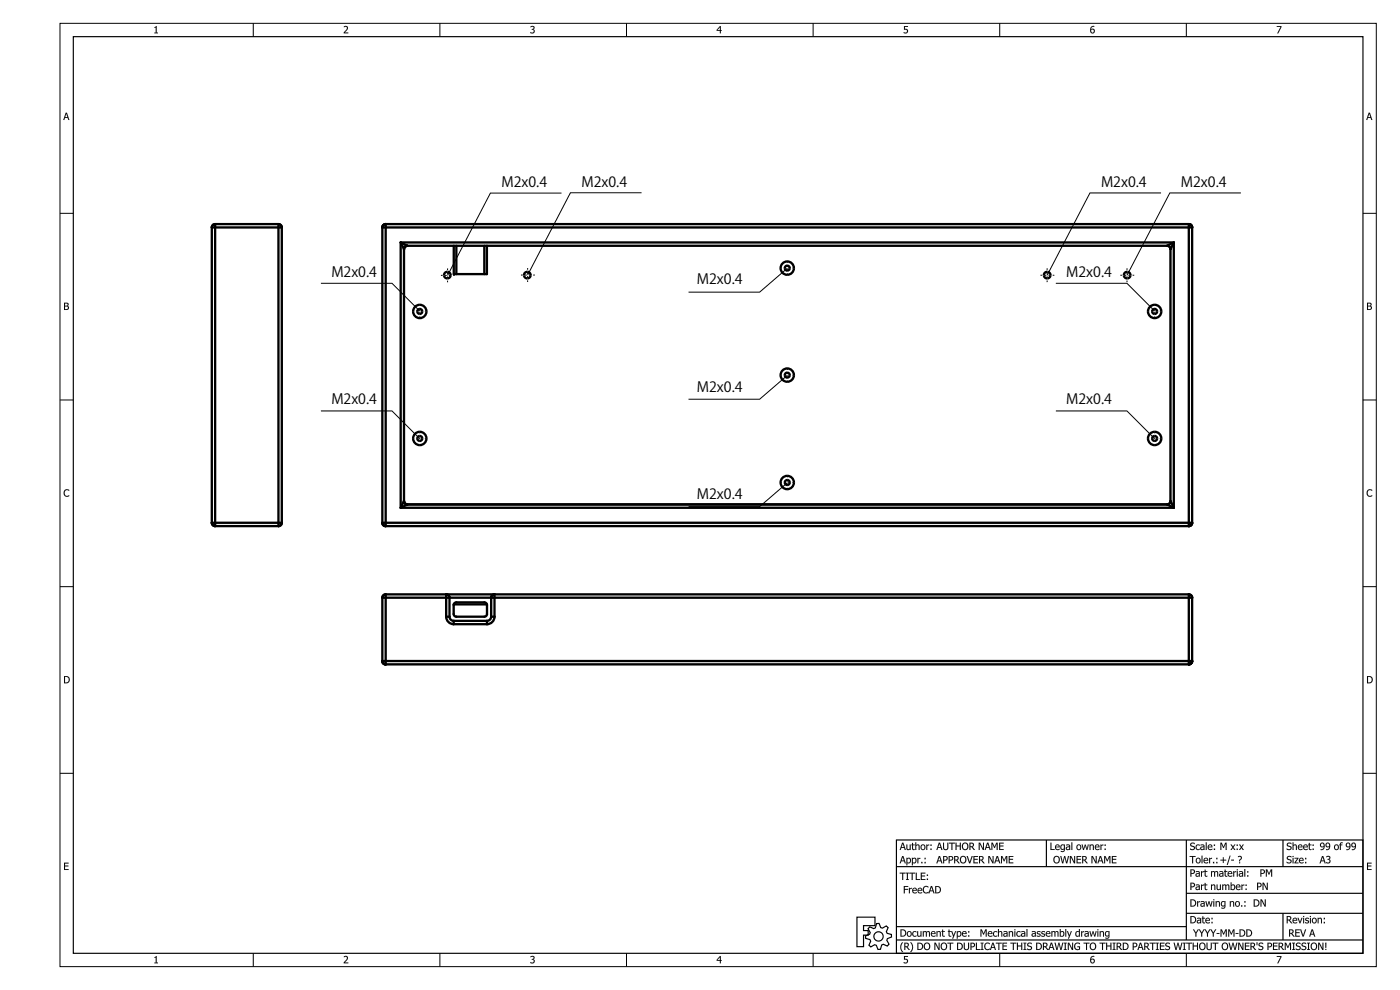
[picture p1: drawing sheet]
<svg xmlns="http://www.w3.org/2000/svg" width="420mm" height="297mm" viewBox="0 0 420 297" stroke-linecap="round" stroke-linejoin="round" font-family="sans-serif">
<defs><g id="words">
<g font-size="4.2">
<text x="150.5" y="56.1">M2x0.4</text>
<text x="174.5" y="56">M2x0.4</text>
<text x="330.5" y="56">M2x0.4</text>
<text x="354.4" y="56">M2x0.4</text>
<text x="99.4" y="83">M2x0.4</text>
<text x="320" y="83">M2x0.4</text>
<text x="209.2" y="85.3">M2x0.4</text>
<text x="209.2" y="117.5">M2x0.4</text>
<text x="99.4" y="121.3">M2x0.4</text>
<text x="320" y="121.3">M2x0.4</text>
<text x="209.2" y="149.7">M2x0.4</text>
</g>
</g></defs>
<g fill="none" stroke="#000" stroke-width=".3">
<path d="M18 7h395v283h-395zM76 7v4M132 7v4M188 7v4M244 7v4M300 7v4M356 7v4M18 64h4M409 64h4M18 120h4M409 120h4M18 176h4"/>
<path d="M409 176h4M18 232h4M409 232h4M76 286v4M132 286v4M188 286v4M244 286v4M300 286v4M356 286v4"/>
</g>
<g fill="#000">
<path d="M46.3 8.1l.7-.3v2h.4v.2h-1.1v-.2h.4v-1.5h-.4zM103.2 7.9a.8 .8 0 0 1 1.2 .3 .8 .8 0 0 1-.5 1.1l-.5 .5h1.1v.2h-1.3v-.3l.6-.7a.52 .52 0 0 0 .3-.8 .52 .52 0 0 0-.9 0zM159.2 7.9a.63 .63 0 0 1 1-.1 .63 .63 0 0 1-.2 1 .66 .66 0 0 1 .2 1.1 .66 .66 0 0 1-1-.3 .52 .52 0 0 0 .8 .2 .52 .52 0 0 0-.1-.8l-.3-.1v-.2a.4 .4 0 0 0 .4-.3 .4 .4 0 0 0-.2-.5 .4 .4 0 0 0-.5 .3zM271.3 7.8h1.2v.3h-.9v.6a.76 .76 0 0 1 .9 .9 .76 .76 0 0 1-1.3 .3v-.3a.54 .54 0 0 0 .8 .2 .54 .54 0 0 0 .1-.8 .54 .54 0 0 0-.8-.1zM383.2 7.8h1.4l-1 2.2h-.3l1-1.9h-1.1zM19.4 147.1l.9-.3 .5 .2v.3a.81 .81 0 0 0-1.2 .1 .81 .81 0 0 0 0 1.1 .81 .81 0 0 0 1.2 0v.4a1.13 1.13 0 0 1-1.6-.3 1.13 1.13 0 0 1 .2-1.5zM410.4 147.1l.9-.3 .5 .2v.3a.81 .81 0 0 0-1.1 .1 .81 .81 0 0 0 0 1.1 .81 .81 0 0 0 1.1 0v.4a1.13 1.13 0 0 1-1.5-.3 1.13 1.13 0 0 1 .1-1.5zM19.2 258.8h1.4v.3h-1.1v.6h1v.3h-1v.8h1.1v.2h-1.4zM410.3 258.8h1.3v.3h-1v.6h1v.3h-1v.8h1v.2h-1.3zM46.3 287.1l.7-.3v2h.4v.2h-1.1v-.2h.4v-1.5h-.4zM103.2 286.9a.8 .8 0 0 1 1.2 .4 .8 .8 0 0 1-.5 1.1l-.5 .4h1.1v.2h-1.3v-.3l.6-.7a.52 .52 0 0 0 .3-.8 .52 .52 0 0 0-.9 0zM159.2 286.9a.63 .63 0 0 1 1 0 .63 .63 0 0 1-.2 .9 .66 .66 0 0 1 .2 1.2 .66 .66 0 0 1-1-.4 .52 .52 0 0 0 .8 .2 .52 .52 0 0 0-.1-.8h-.3v-.3a.4 .4 0 0 0 .4-.3 .4 .4 0 0 0-.2-.5 .4 .4 0 0 0-.5 .3z"/>
<path d="M271.3 286.8h1.2v.3h-.9v.6a.76 .76 0 0 1 .9 .9 .76 .76 0 0 1-1.3 .4v-.4a.54 .54 0 0 0 .8 .2 .54 .54 0 0 0 .1-.8 .54 .54 0 0 0-.8 0zM383.2 286.8h1.4l-1 2.2h-.3l1-1.9h-1.1z"/>
<path d="M46.3 8.1l.7-.3v2h.4v.2h-1.1v-.2h.4v-1.5h-.4zM46.3 8.1v.2h.4v1.5h-.4v.2h1.1v-.2h-.4v-2z"/>
<path d="M103.2 7.9a.72 .72 0 0 1 1-.1 .72 .72 0 0 1 .1 1l-.9 1 1.1-.1v.3h-1.3v-.3a1.49 1.49 0 0 0 .8-1.6l-.8 .1zM103.2 7.9v.3a.53 .53 0 0 1 .9 0 .53 .53 0 0 1-.2 .8l-.7 .7v.3h1.3v-.2h-1.1a1.31 1.31 0 0 0 .7-1.9z"/>
<path d="M159.2 7.9a.64 .64 0 0 1 1-.1 .64 .64 0 0 1-.2 1l.4 .2 .1 .5-.6 .5a.5 .5 0 0 1-.5 .1 .5 .5 0 0 1-.3-.5l.6 .2 .4-.3v-.4l-.5-.1v-.3a.37 .37 0 0 0 .5-.1 .37 .37 0 0 0-.1-.5l-.8 .1zM159.2 7.9l.1 .3a.41 .41 0 0 1 .5-.3 .41 .41 0 0 1 .3 .5 .41 .41 0 0 1-.5 .3v.2a.5 .5 0 0 1 .6 .7 .5 .5 0 0 1-.9 .1l-.1 .2a.73 .73 0 0 0 1.1 0 .73 .73 0 0 0-.3-1.1 .5 .5 0 0 0 .4-.4 .5 .5 0 0 0-.2-.5z"/>
<path d="M216.1 7.8h.2v1.2h.3v.3h-.3v.7h-.3v-.7h-.9v-.4zM216 8.2l-.7 .8h.7z"/>
<path d="M216.1 7.8h.2v1.2h.3v.3h-.3v.7h-.3v-.7h-.9v-.4zM216.1 7.8l-1 1.1v.4l1-.1-.1 .8h.3v-.8l.3 .1v-.3h-.3v-1.2zM216 8.2l-.7 .8h.7zM216.1 8.1v.9h-.8z"/>
<path d="M271.3 7.8h1.2v.3h-.9v.6a.77 .77 0 0 1 .9 .9 .77 .77 0 0 1-1.3 .3v-.3h.9a.53 .53 0 0 0-.1-.7 .53 .53 0 0 0-.7 .1zM271.3 7.8v1.1l.8 .1a.54 .54 0 0 1-.1 .8 .54 .54 0 0 1-.8-.2v.3l.7 .1 .4-.2 .2-.5-.2-.5-.7-.1v-.6h.9v-.3z"/>
<path d="M327.5 8l.8-.2v.3a.65 .65 0 0 0-.8 .7 .71 .71 0 0 1 1 .3 .71 .71 0 0 1-.6 .9 .71 .71 0 0 1-.7-.8zM327.4 9.3a.45 .45 0 0 0 .9 0 .45 .45 0 0 0-.9 0z"/>
<path d="M327.5 8l.9-.2-.1 .3a.63 .63 0 0 0-.8 .7 .71 .71 0 0 1 1 0 .71 .71 0 0 1-.1 1l-.7 .2-.4-.3-.1-1zM327.4 8.1a1.01 1.01 0 0 0-.3 1.3 1.01 1.01 0 0 0 1.2 .5l.2-.4-.1-.7-.4-.2-.6 .2a.67 .67 0 0 1 1-.7v-.3h-.3zM327.4 9.2a.45 .45 0 0 0 .9 0 .45 .45 0 0 0-.9 0zM327.4 9.3a.45 .45 0 0 1 .9 0 .45 .45 0 0 1-.9 0z"/>
<path d="M383.2 7.8h1.4l-1 2.2h-.3l1-1.9h-1.1zM383.2 7.8v.3h1.1l-1 1.9h.3l1-2.2z"/>
<path d="M19.7 33.8h.4l.7 2.2h-.3l-.2-.6h-.8l-.2 .6h-.3zM19.7 33.8l-.7 2.2h.3l.2-.6h.8l.2 .6h.3l-.7-2.2zM19.9 34.1l-.3 1h.6zM19.9 34.1l.4 1.1h-.8z"/>
<path d="M19.7 33.8h.4l.7 2.2h-.3l-.2-.6h-.8l-.2 .6h-.3zM19.9 34.1l-.3 1h.6z"/>
<path d="M410.8 33.8h.3l.8 2.2h-.4l-.1-.6h-.9l-.2 .6h-.3zM410.8 33.8l-.8 2.2h.3l.2-.6h.9l.2 .6h.3l-.8-2.2zM410.9 34.1l-.3 1h.7zM410.9 34.1l.4 1.1h-.7z"/>
<path d="M410.8 33.8h.3l.8 2.2h-.3l-.2-.6h-.9l-.2 .6h-.3zM410.9 34.1l-.3 1h.7z"/>
<path d="M19.2 90.8h.6a.54 .54 0 0 1 .7 .3 .54 .54 0 0 1-.2 .7 .65 .65 0 0 1 .3 .8 .65 .65 0 0 1-.8 .4h-.6zM19.5 91.1v.6h.3a.35 .35 0 0 0 .5-.3 .35 .35 0 0 0-.5-.3zM19.5 92v.8h.2a.44 .44 0 0 0 .7-.4 .44 .44 0 0 0-.6-.4z"/>
<path d="M19.2 90.8h.6a.55 .55 0 0 1 .8 .3 .55 .55 0 0 1-.3 .7 .59 .59 0 0 1 .4 .5 .59 .59 0 0 1-.2 .5l-1.3 .2zM19.2 90.8v2.2h.6a.65 .65 0 0 0 .9-.4 .65 .65 0 0 0-.4-.8 .49 .49 0 0 0 .1-.9zM19.5 91.1v.6l.7-.1v-.5zM19.5 91.1h.3a.36 .36 0 0 1 .5 .3 .36 .36 0 0 1-.5 .3h-.3zM19.5 92v.8l.7-.1 .1-.6zM19.5 91.9l.8 .2v.5l-.8 .2z"/>
<path d="M410.3 90.8h.5a.54 .54 0 0 1 .8 .3 .54 .54 0 0 1-.3 .7 .65 .65 0 0 1 .4 .8 .65 .65 0 0 1-.8 .4h-.6zM410.6 91.1v.6h.3a.35 .35 0 0 0 .4-.3 .35 .35 0 0 0-.5-.3zM410.6 92v.8h.2a.44 .44 0 0 0 .6-.4 .44 .44 0 0 0-.5-.4z"/>
<path d="M410.2 90.8h.6a.55 .55 0 0 1 .8 .3 .55 .55 0 0 1-.3 .7 .59 .59 0 0 1 .5 .5 .59 .59 0 0 1-.3 .5l-1.3 .2zM410.3 90.8v2.2h.6a.65 .65 0 0 0 .8-.4 .65 .65 0 0 0-.4-.8 .49 .49 0 0 0 .1-.9zM410.6 91.1v.6l.6-.1v-.5zM410.5 91.1h.3a.36 .36 0 0 1 .6 .3 .36 .36 0 0 1-.5 .3h-.4zM410.6 92v.8l.7-.1v-.6zM410.5 91.9l.9 .2v.5l-.9 .2z"/>
<path d="M19.4 147.1l.7-.3 .7 .2v.3l-.7-.2-.5 .2a.85 .85 0 0 0-.2 1.1 .85 .85 0 0 0 1.1 .3l.3-.2v.4l-.3 .1a1.1 1.1 0 0 1-1.3-.4 1.1 1.1 0 0 1 0-1.3zM19.4 147.1a1.16 1.16 0 0 0-.2 1.3 1.16 1.16 0 0 0 1.1 .6l.5-.1v-.4l-.7 .3-.5-.2a.85 .85 0 0 1-.1-1.3 .85 .85 0 0 1 1.2 0l.1-.3-.3-.1-.6-.1z"/>
<path d="M410.4 147.1l.7-.3 .7 .2v.3l-.7-.2-.5 .2a.85 .85 0 0 0-.1 1.1 .85 .85 0 0 0 1 .3l.3-.2v.4l-.3 .1a1.12 1.12 0 0 1-1.3-.5 1.12 1.12 0 0 1 .2-1.4zM410.4 147.1a1.16 1.16 0 0 0-.2 1.3 1.16 1.16 0 0 0 1.1 .6l.5-.1v-.4l-.7 .3-.5-.2a.85 .85 0 0 1-.1-1.3 .85 .85 0 0 1 1.3 0v-.3l-.3-.1-.6-.1z"/>
<path d="M19.2 202.8h.5a1.1 1.1 0 0 1 1.2 1.1 1.1 1.1 0 0 1-1.2 1.1h-.5zM19.5 203.1v1.7a.88 .88 0 0 0 1.1-.9 .88 .88 0 0 0-1.1-.8z"/>
<path d="M19.2 202.8h.5a1.11 1.11 0 0 1 1.3 1.1 1.11 1.11 0 0 1-1.3 1.1h-.5zM19.2 202.8v2.2l1.3-.2 .4-.7-.2-.9-.5-.3zM19.5 203.1v1.7a.86 .86 0 0 0 1.1-.9 .86 .86 0 0 0-1.1-.8zM19.5 203.1h.7l.4 .4v.7l-.4 .5-.7 .1z"/>
<path d="M410.3 202.8h.5a1.1 1.1 0 0 1 1.2 1.1 1.1 1.1 0 0 1-1.2 1.1h-.5zM410.6 203.1v1.7a.88 .88 0 0 0 1.1-.9 .88 .88 0 0 0-1.1-.8z"/>
<path d="M410.2 202.8h.6a1.11 1.11 0 0 1 1.2 1.1 1.11 1.11 0 0 1-1.2 1.1h-.6zM410.3 202.8v2.2l1.2-.2 .5-.7-.2-.9-.6-.3zM410.6 203.1v1.7a.87 .87 0 0 0 1.1-.9 .87 .87 0 0 0-1.1-.8zM410.5 203.1h.7l.4 .4 .1 .7-.4 .5-.8 .1z"/>
<path d="M270.7 252.8h.4l.8 2.2h-.4l-.2-.6h-.8l-.2 .6h-.3zM270.7 252.8l-.7 2.2h.3l.2-.6h.8l.2 .6h.3l-.7-2.2zM270.9 253.1l-.3 1.1h.7zM270.9 253.1l.4 1.1h-.7zM272 253.4h.3v1.3l.3 .1 .4-.2v-1.2h.3v1.6h-.3v-.2l-.5 .3-.3-.2zM272 253.4l.2 1.5 .5 .1 .3-.2v.2h.3v-1.6h-.3v1.2l-.4 .2-.3-.2v-1.2zM273.7 252.9h.3v.5h.5v.2h-.5v1.1l.5 .1-.1 .2a.51 .51 0 0 1-.7-.5v-.9h-.2zM273.7 252.9l-.2 .7h.2v.9a.53 .53 0 0 0 .8 .5v-.2l-.5-.1v-1.1h.5v-.2h-.5v-.5zM274.7 252.7h.3v.9a.57 .57 0 0 1 .6-.2 .57 .57 0 0 1 .4 .6v1h-.3v-1.3l-.3-.1-.4 .2v1.2h-.3zM274.7 252.7v2.3h.3v-1.2l.4-.2 .3 .2v1.2h.3v-1a.55 .55 0 0 0-.4-.6 .55 .55 0 0 0-.6 .2v-.9zM276.5 253.6a.79 .79 0 0 1 1.1 .1 .79 .79 0 0 1-.2 1.1 .79 .79 0 0 1-1.1-.1zM276.5 253.6a.84 .84 0 0 0 0 1.3 .84 .84 0 0 0 1.2-.2 .84 .84 0 0 0-.3-1.2l-.6-.1zM276.7 253.7a.53 .53 0 0 0-.1 .8 .53 .53 0 0 0 .8 .1 .54 .54 0 0 0 0-.7 .54 .54 0 0 0-.7-.2zM276.7 253.7a.54 .54 0 0 1 .8 .5 .54 .54 0 0 1-.8 .5zM278 253.4h.3v.2l.6-.2v.3l-.6 .2v1.1h-.3zM278 253.4v1.6h.3v-1.1l.6-.2v-.3l-.6 .3v-.3zM279.2 253.4h.4v.4h-.4zM279.2 253.4v.4h.4v-.4zM279.2 254.6h.4v.4h-.4zM279.2 254.6v.4h.4v-.4z"/>
<path d="M270.7 256.8h.4l.8 2.2h-.4l-.2-.6h-.8l-.2 .6h-.3zM270.7 256.8l-.7 2.2h.3l.2-.6h.8l.2 .6h.3l-.7-2.2zM270.9 257.1l-.3 1.1h.7zM270.9 257.1l.4 1.1h-.7zM272 257.4h.3v.2a.7 .7 0 0 1 .9-.1 .7 .7 0 0 1 .2 .9 .69 .69 0 0 1-1.1 .5v.7h-.3zM272 257.4v2.2h.3v-.7a.79 .79 0 0 0 1.1-.6 .79 .79 0 0 0-.9-.9l-.2 .2v-.2zM272.3 257.8v.9a.53 .53 0 0 0 .8-.4 .53 .53 0 0 0-.7-.6zM272.3 257.8a.57 .57 0 0 1 .9 .5 .57 .57 0 0 1-.9 .4zM273.7 257.4h.3v.2a.7 .7 0 0 1 .9-.1 .7 .7 0 0 1 .1 .9 .69 .69 0 0 1-1 .5v.7h-.3zM273.7 257.4v2.2h.3l-.1-.7a.79 .79 0 0 0 1.2-.6 .79 .79 0 0 0-.9-.9l-.3 .2 .1-.2zM274 257.8v.9a.53 .53 0 0 0 .8-.4 .53 .53 0 0 0-.7-.6zM273.9 257.8a.57 .57 0 0 1 .9 .5 .57 .57 0 0 1-.9 .4zM275.3 257.4h.3v.2l.6-.2v.3l-.6 .2v1.1h-.3zM275.3 257.4v1.6h.3v-1.1l.6-.2v-.3l-.6 .3v-.3zM276.5 258.6h.4v.4h-.4zM276.5 258.6v.4h.3v-.4zM277.5 257.4h.3v.4h-.3zM277.5 257.4v.4h.3v-.4zM277.5 258.6h.3v.4h-.3zM277.5 258.6v.4h.3v-.4z"/>
<path d="M270.7 252.8h.4l.7 2.2h-.3l-.2-.6h-.8l-.2 .6h-.3zM270.9 253.1l-.3 1.1h.7zM272 253.4h.3v1.2l.3 .2 .4-.2v-1.2h.3v1.6h-.3v-.2l-.5 .3-.3-.2zM273.7 252.9h.3v.5h.5v.2h-.5v1.1l.5 .1a.41 .41 0 0 1-.5 .3 .41 .41 0 0 1-.3-.6v-.9h-.2zM274.7 252.7h.3v.9a.56 .56 0 0 1 .6-.2 .56 .56 0 0 1 .4 .6v1h-.3v-1.2l-.3-.2-.4 .2v1.2h-.3zM276.5 253.6a.78 .78 0 0 1 1.1 .1 .78 .78 0 0 1-.2 1.1 .78 .78 0 0 1-1-.1zM276.7 253.7a.55 .55 0 0 0-.1 .8 .55 .55 0 0 0 .8 .1 .56 .56 0 0 0 0-.8 .56 .56 0 0 0-.7-.1zM278 253.4h.3v.2l.6-.2v.3l-.6 .2v1.1h-.3zM279.2 253.4h.4v.4h-.4zM279.2 254.6h.4v.4h-.4z"/>
<path d="M270.7 256.8h.4l.7 2.2h-.3l-.2-.6h-.8l-.2 .6h-.3zM270.9 257.1l-.3 1.1h.7zM272 257.4l.3 .2a.74 .74 0 0 1 1 0 .74 .74 0 0 1 0 1 .68 .68 0 0 1-1 .3v.7h-.3zM272.3 257.8v.9a.55 .55 0 0 0 .8-.4 .55 .55 0 0 0-.7-.6zM273.7 257.4l.3 .2a.74 .74 0 0 1 1 0 .74 .74 0 0 1 0 1 .68 .68 0 0 1-1 .3v.7h-.3zM274 257.8v.9a.55 .55 0 0 0 .8-.4 .55 .55 0 0 0-.7-.6zM275.3 257.4h.3v.2l.6-.2v.3l-.6 .2v1.1h-.3zM276.5 258.6h.3v.4h-.3zM277.5 257.4h.3v.4h-.3zM277.5 258.6h.3v.4h-.3z"/>
<path d="M281.7 252.8h.4l.8 2.2h-.4l-.2-.6h-.8l-.2 .6h-.3zM281.8 252.8l-.8 2.2h.3l.2-.6h.9l.1 .6h.3l-.7-2.2zM281.9 253.1l-.3 1.1h.7zM281.9 253.1l.4 1.1h-.7zM283 252.8h.3l.2 1.9 .7-.1 .1-1.8h.3v1.4a.81 .81 0 0 1-.8 .9 .81 .81 0 0 1-.8-.9zM283 252.8l.2 2.1 .6 .2 .6-.2 .2-2.1h-.3v1.8l-.5 .2-.5-.2v-1.8zM284.8 252.8h1.8v.3h-.8v1.9h-.3v-1.9h-.7zM284.8 252.8v.3h.8l-.1 1.9h.3v-1.9h.8v-.3zM286.8 252.8h.3v.9h1v-.9h.3v2.2h-.3v-1h-1v1h-.3zM286.8 252.8v2.2h.3l-.1-1.1h1.1v1.1h.3v-2.2h-.3v.9h-1.1l.1-.9zM288.9 253.1a1.1 1.1 0 0 1 1.6 .1 1.1 1.1 0 0 1-.1 1.6 .99 .99 0 0 1-1.5 0l-.2-.9zM288.9 253.1a1.2 1.2 0 0 0 .8 2 1.21 1.21 0 0 0 .7-2h-.1a.99 .99 0 0 0-1.4 0zM289.2 253.3a.81 .81 0 0 0-.1 1.1 .81 .81 0 0 0 1 .2l.1-.2a.78 .78 0 0 0 0-1.1 .78 .78 0 0 0-1 0zM289.3 253.2l.5-.1 .3 .2a.83 .83 0 0 1 .2 1.1 .83 .83 0 0 1-1.1 .2 1.21 1.21 0 0 1 .1-1.4zM290.9 252.8l1.2 .1a.64 .64 0 0 1 .2 .7 .64 .64 0 0 1-.4 .5l.8 .9h-.5l-.6-.8h-.4v.8h-.3zM290.9 252.8v2.2h.3v-.9h.4l.7 .9h.3l-.8-.9a.63 .63 0 0 0 .5-.8 .63 .63 0 0 0-.8-.4zM291.2 253.1v.8h.3a.41 .41 0 0 0 .5-.4 .41 .41 0 0 0-.5-.4zM291.2 253.1l.7 .1v.6l-.7 .1zM293.7 252.8h.5l.8 1.8v-1.8h.3v2.2h-.3l-1-1.9v1.9h-.3zM293.7 252.8v2.2h.3v-1.9l1 1.9h.3v-2.2h-.3v1.8l-.9-1.8zM296.2 252.8h.4l.8 2.2h-.4l-.2-.6h-.8l-.2 .6h-.3zM296.2 252.8l-.7 2.2h.3l.2-.6h.8l.2 .6h.3l-.7-2.2zM296.4 253.1l-.3 1.1h.7zM296.4 253.1l.4 1.1h-.7zM297.5 252.8h.4l.6 1.3 .5-1.3h.4v2.2h-.3v-1.9l-.5 1.3h-.2l-.6-1.2v1.8h-.3zM297.5 252.8v2.2h.3v-1.9l.6 1.3h.2l.5-1.3v1.9h.3v-2.2h-.4l-.5 1.3-.6-1.3zM299.8 252.8h1.4v.3h-1.1v.6h1.1v.3h-1.1v.8h1.1v.2h-1.4zM299.9 252.8v2.2h1.3v-.2h-1.1v-.9h1v-.2h-1v-.6h1.1v-.3z"/>
<path d="M281.7 256.8h.4l.8 2.2h-.4l-.2-.6h-.8l-.2 .6h-.3zM281.8 256.8l-.8 2.2h.3l.2-.6h.9l.1 .6h.3l-.7-2.2zM281.9 257.1l-.3 1.1h.7zM281.9 257.1l.4 1.1h-.7zM283 256.8l1.2 .2a.76 .76 0 0 1 .1 .9 .76 .76 0 0 1-1 .3l.1 .8h-.4zM283.1 256.8v2.2h.2v-.8l1-.3a.66 .66 0 0 0 0-.8 .66 .66 0 0 0-.7-.2zM283.3 257.1v.9l.7-.2v-.6zM283.3 257.1a.53 .53 0 0 1 .8 .4 .53 .53 0 0 1-.8 .5zM284.7 256.8l1.1 .2a.76 .76 0 0 1 .1 1 .76 .76 0 0 1-.9 .2v.8h-.3zM284.7 256.8v2.2h.3v-.8l1-.3a.66 .66 0 0 0 0-.8 .66 .66 0 0 0-.8-.2zM285 257.1v.9l.7-.2-.1-.6zM285 257.1a.53 .53 0 0 1 .8 .4 .53 .53 0 0 1-.8 .5zM286.3 256.8l1.2 .1a.64 .64 0 0 1 .2 .7 .64 .64 0 0 1-.4 .5l.8 .9h-.4l-.7-.8h-.4l.1 .8h-.4zM286.4 256.8v2.2h.2v-.9h.4l.7 .9h.3l-.8-.9a.63 .63 0 0 0 .5-.8 .63 .63 0 0 0-.8-.4zM286.6 257.1v.8h.3a.41 .41 0 0 0 .5-.4 .41 .41 0 0 0-.5-.4zM286.6 257.1l.7 .1v.6l-.7 .1zM288.3 257.1a1.1 1.1 0 0 1 1.6 .1 1.1 1.1 0 0 1-.1 1.6 .99 .99 0 0 1-1.5 0l-.2-.9zM288.3 257.1a1.2 1.2 0 0 0 .8 2 1.21 1.21 0 0 0 .7-2h-.1a.99 .99 0 0 0-1.4 0zM288.6 257.3a.81 .81 0 0 0-.1 1.1 .81 .81 0 0 0 1 .2l.1-.2a.78 .78 0 0 0 0-1.1 .78 .78 0 0 0-1 0zM288.7 257.2l.5-.1 .3 .2a.83 .83 0 0 1 .2 1.1 .83 .83 0 0 1-1.1 .2 1.21 1.21 0 0 1 .1-1.4zM290.1 256.8h.3l.6 1.9 .6-1.9h.3l-.7 2.2h-.4zM290.1 256.8l.8 2.2h.3l.7-2.2h-.3l-.6 1.9-.6-1.9zM292.1 256.8h1.4v.3h-1.1v.6h1v.3h-1v.8h1.1v.2h-1.4zM292.1 256.8v2.2h1.4v-.2h-1.1v-.9h1v-.2h-1v-.6h1.1v-.3zM293.8 256.8l1.1 .1a.64 .64 0 0 1 .3 .7 .64 .64 0 0 1-.5 .5l.8 .9h-.4l-.7-.8h-.3v.8h-.3zM293.8 256.8v2.2h.3v-.9h.4l.6 .9h.4l-.8-.9a.63 .63 0 0 0 .5-.8 .63 .63 0 0 0-.8-.4zM294.1 257.1v.8h.3a.41 .41 0 0 0 .5-.4 .41 .41 0 0 0-.5-.4zM294.1 257.1l.7 .1v.6l-.7 .1zM296.6 256.8h.4l.9 1.8v-1.8h.3v2.2h-.4l-.9-1.9v1.9h-.3zM296.6 256.8v2.2h.3v-1.9l.9 1.9h.4v-2.2h-.3v1.8l-.9-1.8zM299.1 256.8h.4l.7 2.2h-.3l-.2-.6h-.8l-.2 .6h-.3zM299.1 256.8l-.7 2.2h.3l.2-.6h.8l.2 .6h.3l-.7-2.2zM299.3 257.1l-.3 1.1h.6zM299.3 257.1l.4 1.1h-.8zM300.4 256.8h.4l.6 1.3 .5-1.3h.4v2.2h-.3v-1.9l-.6 1.3h-.2l-.5-1.2v1.8h-.3zM300.4 256.8v2.2h.3v-1.9l.6 1.3h.1l.6-1.3v1.9h.3v-2.2h-.4l-.5 1.3-.6-1.3zM302.7 256.8h1.4v.3h-1.1v.6h1v.3h-1v.8h1.1v.2h-1.4zM302.7 256.8v2.2h1.4v-.2h-1.1v-.9h1v-.2h-1v-.6h1.1v-.3z"/>
<path d="M281.8 252.8h.3l.7 2.2h-.3l-.2-.6h-.8l-.2 .6h-.3zM281.9 253.1l-.3 1.1h.7zM283 252.8h.3v1.4a.51 .51 0 0 0 .5 .6 .51 .51 0 0 0 .5-.6v-1.4h.3v1.4a.79 .79 0 0 1-.8 .9 .79 .79 0 0 1-.8-.9zM284.8 252.8h1.8v.3h-.8v1.9h-.3v-1.9h-.7zM286.8 252.8h.3v.9h1v-.9h.3v2.2h-.3v-1h-1v1h-.3zM288.9 253.1a1.05 1.05 0 0 1 1.4 .1 1.05 1.05 0 0 1 0 1.4 1.05 1.05 0 0 1-1.4 .2l-.2-.9zM289.3 253.2a.8 .8 0 0 0-.3 1.2 .8 .8 0 0 0 1.2 0 .8 .8 0 0 0 .1-1 .8 .8 0 0 0-1-.2zM290.9 252.8h.6a.64 .64 0 0 1 .8 .5 .64 .64 0 0 1-.4 .8l.7 .9h-.3l-.7-.8h-.4v.8h-.3zM291.2 253.1v.8h.3a.42 .42 0 0 0 .5-.4 .42 .42 0 0 0-.5-.4zM293.7 252.8h.4l.9 1.8v-1.8h.3v2.2h-.3l-1-1.9v1.9h-.3zM296.2 252.8h.4l.7 2.2h-.3l-.2-.6h-.8l-.2 .6h-.3zM296.4 253.1l-.3 1.1h.7zM297.5 252.8h.4l.6 1.3 .5-1.3h.4v2.2h-.3v-1.9l-.5 1.3h-.2l-.6-1.3v1.9h-.3zM299.9 252.8h1.3v.3h-1.1v.6h1v.3h-1v.8h1.1v.2h-1.3z"/>
<path d="M281.8 256.8h.3l.7 2.2h-.3l-.2-.6h-.8l-.2 .6h-.3zM281.9 257.1l-.3 1.1h.7zM283.1 256.8h.5a.73 .73 0 0 1 .8 .9 .73 .73 0 0 1-1.1 .5v.8h-.2zM283.3 257.1v.9a.51 .51 0 0 0 .8-.5 .51 .51 0 0 0-.8-.4zM284.7 256.8h.5a.73 .73 0 0 1 .9 .9 .73 .73 0 0 1-1.1 .5v.8h-.3zM285 257.1v.9a.51 .51 0 0 0 .8-.5 .51 .51 0 0 0-.8-.4zM286.4 256.8h.5a.64 .64 0 0 1 .8 .5 .64 .64 0 0 1-.4 .8l.7 .9h-.3l-.7-.8h-.4v.8h-.2zM286.6 257.1v.8h.3a.42 .42 0 0 0 .5-.4 .42 .42 0 0 0-.5-.4zM288.3 257.1a1.05 1.05 0 0 1 1.4 .1 1.05 1.05 0 0 1 0 1.4 1.05 1.05 0 0 1-1.4 .2l-.2-.9zM288.7 257.2a.8 .8 0 0 0-.3 1.2 .8 .8 0 0 0 1.2 0 .8 .8 0 0 0 .1-1 .8 .8 0 0 0-1-.2zM290.1 256.8h.3l.6 1.9 .6-1.9h.3l-.7 2.2h-.3zM292.1 256.8h1.4v.3h-1.1v.6h1v.3h-1v.8h1.1v.2h-1.4zM293.8 256.8h.6a.64 .64 0 0 1 .8 .5 .64 .64 0 0 1-.5 .8l.8 .9h-.4l-.7-.8h-.3v.8h-.3zM294.1 257.1v.8h.3a.42 .42 0 0 0 .5-.4 .42 .42 0 0 0-.5-.4zM296.6 256.8h.4l.9 1.8v-1.8h.3v2.2h-.4l-.9-1.9v1.9h-.3zM299.1 256.8h.4l.7 2.2h-.3l-.2-.6h-.8l-.2 .6h-.3zM299.3 257.1l-.3 1.1h.6zM300.4 256.8h.4l.6 1.3 .5-1.3h.4v2.2h-.3v-1.9l-.6 1.3h-.1l-.6-1.3v1.9h-.3zM302.7 256.8h1.4v.3h-1.1v.6h1v.3h-1v.8h1.1v.2h-1.4z"/>
<path d="M315.3 252.8h.2v2h1v.2h-1.2zM316.8 253.6a.7 .7 0 0 1 .9-.2 .7 .7 0 0 1 .3 .8h-1.1a.65 .65 0 0 0 .4 .6 .65 .65 0 0 0 .7-.2v.3a.9 .9 0 0 1-1.2-.1 .9 .9 0 0 1 0-1.2zM317 253.7l-.1 .3h.9l-.3-.4zM318.6 253.7a.54 .54 0 0 0-.1 .8 .54 .54 0 0 0 .8 .1v-.9zM318.4 253.6l.4-.2h.8v1.4a.81 .81 0 0 1-1.2 .8v-.3a.57 .57 0 0 0 .6 .1 .57 .57 0 0 0 .3-.6 .76 .76 0 0 1-1.1-.2 .76 .76 0 0 1 .2-1zM320.2 254.3a.37 .37 0 0 0 .2 .5 .37 .37 0 0 0 .5-.2v-.4zM320 253.4l1.1 .2 .1 1.4-.3-.1a.59 .59 0 0 1-.8 .1 .59 .59 0 0 1-.2-.8 .59 .59 0 0 1 .8-.2h.2l-.1-.3h-.8zM321.5 252.7h.3v2.3h-.3zM323.2 253.6a.78 .78 0 0 1 1.1 .1 .78 .78 0 0 1-.1 1.1 .78 .78 0 0 1-1.1-.1zM323.4 253.7a.55 .55 0 0 0 0 .8 .55 .55 0 0 0 .8 .1 .56 .56 0 0 0-.1-.8 .56 .56 0 0 0-.7-.1zM324.6 253.4h.3l.3 1.3 .4-1.3h.2l.4 1.3 .3-1.3h.3l-.5 1.6h-.2l-.4-1.2-.4 1.2h-.3zM327 253.4h.3v.2a.56 .56 0 0 1 .6-.2 .56 .56 0 0 1 .4 .6v1h-.3v-1.2l-.3-.2-.4 .2v1.2h-.3zM328.8 253.6a.7 .7 0 0 1 .8-.2 .7 .7 0 0 1 .4 .8h-1.2a.65 .65 0 0 0 .5 .6 .65 .65 0 0 0 .6-.2v.3a.9 .9 0 0 1-1.1-.1 .9 .9 0 0 1 0-1.2zM329 253.7l-.2 .3h.9l-.2-.4zM330.3 253.4h.2v.2l.6-.2v.3l-.6 .2v1.1h-.2zM331.5 253.4h.4v.4h-.4zM331.5 254.6h.4v.4h-.4z"/>
<path d="M315.2 252.8h.4l-.1 2h1v.2h-1.3zM315.3 252.8v2.2h1.2v-.2h-1v-2zM316.8 253.6a.71 .71 0 0 1 .9-.2 .71 .71 0 0 1 .3 .9l-1.1-.1a.64 .64 0 0 0 .4 .6 .64 .64 0 0 0 .7-.2 .74 .74 0 0 1-.9 .5 .74 .74 0 0 1-.5-.9zM316.8 253.6a.86 .86 0 0 0-.1 1.1 .86 .86 0 0 0 1.1 .3l.2-.1v-.3l-.4 .2a.53 .53 0 0 1-.7-.6l1.1-.1a.66 .66 0 0 0-.4-.7 .66 .66 0 0 0-.8 .2zM317 253.7l-.1 .3h.9l-.3-.4zM317 253.7l.6-.1 .2 .4h-.9zM318.6 253.8a.53 .53 0 0 0-.1 .7 .53 .53 0 0 0 .8 .1v-.9zM318.6 253.7h.7v.9a.56 .56 0 0 1-.8-.1 .56 .56 0 0 1 .1-.8zM318.4 253.6l.4-.3 .8 .1v1.4a.86 .86 0 0 1-1.2 .8v-.3h.8l.1-.5a.78 .78 0 0 1-1.1-.2 .78 .78 0 0 1 .2-1zM318.4 253.6a.75 .75 0 0 0-.1 1 .75 .75 0 0 0 1 .2 .55 .55 0 0 1-.2 .6 .55 .55 0 0 1-.7-.1l.1 .3a.77 .77 0 0 0 1.1-.8v-1.4zM320.2 254.4a.35 .35 0 0 0 .2 .4 .35 .35 0 0 0 .5-.2v-.4zM320.2 254.3l.7-.1v.4a.38 .38 0 0 1-.5 .3 .38 .38 0 0 1-.2-.6zM320 253.4h.8l.3 .2 .1 1.4h-.3v-.1l-.2 .1a.53 .53 0 0 1-.8-.2 .53 .53 0 0 1 .3-.7l.7-.1a.52 .52 0 0 0-.9-.3zM320 253.4v.3l.7-.1 .2 .4a.67 .67 0 0 0-.8 .1 .67 .67 0 0 0-.1 .8l.5 .2 .4-.3v.2h.3l-.1-1.4zM321.5 252.7h.3v2.3h-.3zM321.5 252.7v2.3h.3v-2.3zM323.2 253.6a.79 .79 0 0 1 1.1 .1 .79 .79 0 0 1-.1 1.1 .79 .79 0 0 1-1.1-.1zM323.3 253.6a.84 .84 0 0 0-.1 1.3 .84 .84 0 0 0 1.3-.2 .84 .84 0 0 0-.4-1.2l-.5-.1zM323.5 253.7a.53 .53 0 0 0-.1 .8 .53 .53 0 0 0 .8 .1 .54 .54 0 0 0-.1-.7 .54 .54 0 0 0-.6-.2zM323.4 253.7a.54 .54 0 0 1 .8 .5 .54 .54 0 0 1-.8 .5zM324.6 253.4h.3l.3 1.3 .4-1.3h.2l.4 1.3 .3-1.3h.3l-.4 1.6h-.3l-.4-1.2-.4 1.2h-.3zM324.6 253.4l.4 1.6h.3l.4-1.3 .4 1.3h.2l.5-1.6h-.3l-.3 1.3-.4-1.3h-.2l-.4 1.3-.3-1.3zM327 253.4h.3v.2a.57 .57 0 0 1 .6-.2 .57 .57 0 0 1 .4 .6v1h-.3v-1.3l-.3-.1-.4 .2v1.2h-.3zM327 253.4v1.6h.3v-1.2l.4-.2 .3 .2v1.2h.3v-1a.55 .55 0 0 0-.4-.6 .55 .55 0 0 0-.6 .2v-.2zM328.8 253.6a.71 .71 0 0 1 .9-.2 .71 .71 0 0 1 .3 .9l-1.2-.1a.66 .66 0 0 0 1.1 .4l.1 .3a.91 .91 0 0 1-1.2-.1 .91 .91 0 0 1 0-1.2zM328.8 253.6a.86 .86 0 0 0-.1 1.1 .86 .86 0 0 0 1 .3l.2-.1v-.3l-.3 .2a.53 .53 0 0 1-.8-.6l1.2-.1a.66 .66 0 0 0-.4-.7 .66 .66 0 0 0-.8 .2zM329 253.7l-.2 .3h.9l-.2-.4zM329 253.7l.5-.1 .2 .4h-.9zM330.2 253.4h.4l-.1 .2 .6-.2v.3l-.6 .2 .1 1.1h-.4zM330.3 253.4v1.6h.2v-1.1l.6-.2v-.3l-.6 .3v-.3zM331.5 253.4h.4v.4h-.4zM331.5 253.4v.4h.4v-.4zM331.5 254.6h.4v.4h-.4zM331.5 254.6v.4h.4v-.4z"/>
<path d="M316.4 257.1a1.05 1.05 0 0 1 1.4 .1 1.05 1.05 0 0 1 0 1.4 1.05 1.05 0 0 1-1.4 .2l-.3-.9zM316.7 257.2a.8 .8 0 0 0-.2 1.2 .8 .8 0 0 0 1.2 0 .8 .8 0 0 0 0-1 .8 .8 0 0 0-1-.2zM318.2 256.8h.3l.4 1.9 .5-1.9h.3l.4 1.9 .4-1.9h.3l-.5 2.2h-.3l-.5-1.8-.4 1.8h-.3zM321.1 256.8h.4l.9 1.8v-1.8h.2v2.2h-.3l-.9-1.9v1.9h-.3zM323.1 256.8h1.4v.3h-1.1v.6h1v.3h-1v.8h1.1v.2h-1.4zM324.8 256.8h.5a.64 .64 0 0 1 .8 .5 .64 .64 0 0 1-.4 .8l.8 .9h-.4l-.7-.8h-.3v.8h-.3zM325.1 257.1v.8h.2a.42 .42 0 0 0 .5-.4 .42 .42 0 0 0-.4-.4zM327.6 256.8h.4l.9 1.8v-1.8h.2v2.2h-.3l-1-1.9v1.9h-.2zM330.1 256.8h.3l.8 2.2h-.3l-.2-.6h-.9l-.2 .6h-.3zM330.2 257.1l-.3 1.1h.7zM331.4 256.8h.4l.5 1.3 .5-1.3h.4v2.2h-.2v-1.9l-.6 1.3h-.2l-.6-1.3v1.9h-.2zM333.7 256.8h1.4v.3h-1.1v.6h1v.3h-1v.8h1.1v.2h-1.4z"/>
<path d="M316.4 257.1a1.1 1.1 0 0 1 1.5 .1 1.1 1.1 0 0 1-.1 1.6 1 1 0 0 1-1.4 0l-.3-.9zM316.4 257.1a1.05 1.05 0 0 0 0 1.6 1.05 1.05 0 0 0 1.6-.3v-.8l-.2-.5a.99 .99 0 0 0-1.4 0zM316.6 257.3a.81 .81 0 0 0-.1 1.1 .81 .81 0 0 0 1.1 .2 .82 .82 0 0 0 .2-1.1 .82 .82 0 0 0-1.1-.3zM316.7 257.2l.5-.1 .4 .2a.83 .83 0 0 1 .1 1.1 .83 .83 0 0 1-1.1 .2l-.2-.9zM318.2 256.8h.3l.4 1.9 .5-1.9h.3l.4 1.9 .4-1.9h.4l-.6 2.2h-.4l-.4-1.8-.4 1.8h-.4zM318.2 256.8l.6 2.2h.3l.4-1.8 .5 1.8h.3l.5-2.2h-.3l-.4 1.9-.4-1.9h-.3l-.4 1.9-.5-1.9zM321.1 256.8h.4l.9 1.8v-1.8h.3v2.2h-.4l-.9-1.9v1.9h-.3zM321.1 256.8v2.2h.3v-1.9l.9 1.9h.3v-2.2h-.2v1.8l-.9-1.8zM323.1 256.8h1.4v.3h-1.1v.6h1v.3h-1v.8h1.1v.2h-1.4zM323.1 256.8v2.2h1.4v-.2h-1.1v-.9h1v-.2h-1v-.6h1.1v-.3zM324.8 256.8l1.1 .1a.64 .64 0 0 1 .2 .7 .64 .64 0 0 1-.4 .5l.8 .9h-.4l-.7-.8h-.3v.8h-.3zM324.8 256.8v2.2h.3v-.9h.3l.7 .9h.4l-.8-.9a.63 .63 0 0 0 .4-.8 .63 .63 0 0 0-.8-.4zM325.1 257.1v.8h.2a.41 .41 0 0 0 .5-.4 .41 .41 0 0 0-.4-.4zM325.1 257.1l.7 .1-.1 .6-.6 .1zM327.6 256.8h.4l.9 1.8-.1-1.8h.3v2.2h-.3l-1-1.9 .1 1.9h-.3zM327.6 256.8v2.2h.2l.1-1.9 .9 1.9h.3v-2.2h-.2l-.1 1.8-.8-1.8zM330.1 256.8h.3l.8 2.2h-.3l-.2-.6h-.9l-.2 .6h-.3zM330.1 256.8l-.8 2.2h.3l.2-.6h.9l.2 .6h.3l-.8-2.2zM330.2 257.1l-.3 1.1h.7zM330.2 257.1l.4 1.1h-.7zM331.4 256.8h.4l.5 1.3 .5-1.3h.5v2.2h-.4v-1.9l-.5 1.3h-.2l-.6-1.2 .1 1.8h-.3zM331.4 256.8v2.2h.2l.1-1.9 .5 1.3h.2l.6-1.3v1.9h.2v-2.2h-.4l-.5 1.3-.5-1.3zM333.7 256.8h1.4v.3h-1.1v.6h1v.3h-1v.8h1.1v.2h-1.4zM333.7 256.8v2.2h1.4v-.2h-1.1v-.9h1v-.2h-1v-.6h1.1v-.3z"/>
<path d="M357 256.8h1.8v.3h-.7v1.9h-.3v-1.9h-.8zM357 256.8v.3h.8v1.9h.3l-.1-1.9h.8v-.3zM359.1 257.6a.79 .79 0 0 1 1.1 .1 .79 .79 0 0 1-.2 1.1 .79 .79 0 0 1-1.1-.1zM359.1 257.6a.84 .84 0 0 0 0 1.3 .84 .84 0 0 0 1.2-.2 .84 .84 0 0 0-.3-1.2l-.6-.1zM359.3 257.7a.53 .53 0 0 0-.1 .8 .53 .53 0 0 0 .8 .1 .54 .54 0 0 0 0-.7 .54 .54 0 0 0-.7-.2zM359.3 257.7a.54 .54 0 0 1 .8 .5 .54 .54 0 0 1-.8 .5zM360.6 256.7h.3v2.3h-.3zM360.6 256.7v2.3h.3v-2.3zM361.4 257.6a.71 .71 0 0 1 .9-.2 .71 .71 0 0 1 .3 .9l-1.1-.1a.64 .64 0 0 0 .4 .6 .64 .64 0 0 0 .6-.2l.1 .3a.91 .91 0 0 1-1.2-.1 .91 .91 0 0 1 0-1.2zM361.4 257.6a.86 .86 0 0 0-.1 1.1 .86 .86 0 0 0 1 .3l.3-.1v-.3l-.4 .2a.53 .53 0 0 1-.7-.6h1.1v-.1a.66 .66 0 0 0-.4-.7 .66 .66 0 0 0-.8 .2zM361.6 257.7l-.1 .3h.8l-.2-.4zM361.6 257.7l.5-.1 .2 .4h-.9zM362.9 257.4h.3v.2l.6-.2v.3l-.6 .2v1.1h-.3zM362.9 257.4v1.6h.3l-.1-1.1 .6-.2v-.3l-.6 .3 .1-.3zM364 258.6h.4v.4h-.4zM364 258.6v.4h.4v-.4zM365 257.4h.4v.4h-.4zM365 257.4v.4h.4v-.4zM365 258.6h.4v.4h-.4zM365 258.6v.4h.4v-.4z"/>
<path d="M357 256.8h1.8v.3h-.7v1.9h-.3v-1.9h-.8zM359.1 257.6a.78 .78 0 0 1 1.1 .1 .78 .78 0 0 1-.2 1.1 .78 .78 0 0 1-1.1-.1zM359.3 257.7a.55 .55 0 0 0-.1 .8 .55 .55 0 0 0 .8 .1 .56 .56 0 0 0 0-.8 .56 .56 0 0 0-.7-.1zM360.6 256.7h.3v2.3h-.3zM361.4 257.6a.7 .7 0 0 1 .9-.2 .7 .7 0 0 1 .3 .8h-1.1a.65 .65 0 0 0 .4 .6 .65 .65 0 0 0 .7-.2v.3a.9 .9 0 0 1-1.2-.1 .9 .9 0 0 1 0-1.2zM361.6 257.7l-.1 .3h.8l-.2-.4zM362.9 257.4h.3v.2l.5-.2v.3l-.5 .2v1.1h-.3zM364 258.6h.4v.4h-.4zM365 257.4h.4v.4h-.4zM365 258.6h.4v.4h-.4z"/>
<path d="M357.4 253l.8-.2 .4 .1-.1 .4a.49 .49 0 0 0-.6-.3 .49 .49 0 0 0-.3 .7h.2a.72 .72 0 0 1 .8 .9 .72 .72 0 0 1-1.1 .4l-.3-.1v-.4a.6 .6 0 0 0 .6 .3 .6 .6 0 0 0 .5-.6 .86 .86 0 0 1-.9-.3 .86 .86 0 0 1 0-.9zM359 253.6l.1-.1a.55 .55 0 0 1 1 .3 .59 .59 0 0 0-.9 0 .59 .59 0 0 0 0 .8 .59 .59 0 0 0 .9 0 .66 .66 0 0 1-.9 .5 .66 .66 0 0 1-.4-.9zM360.5 254.3a.37 .37 0 0 0 .2 .5 .37 .37 0 0 0 .5-.2v-.4zM360.3 253.4l1.1 .2 .1 1.4-.3-.1a.59 .59 0 0 1-.8 .1 .59 .59 0 0 1-.2-.8 .59 .59 0 0 1 .8-.2h.2l-.1-.3h-.8zM361.9 252.7h.2v2.3h-.2zM362.6 253.6a.7 .7 0 0 1 .9-.2 .7 .7 0 0 1 .3 .8h-1.1a.65 .65 0 0 0 .4 .6 .65 .65 0 0 0 .7-.2v.3a.9 .9 0 0 1-1.1-.1 .9 .9 0 0 1-.1-1.2zM362.8 253.7l-.1 .3h.9l-.2-.4zM364.3 253.4h.3v.4h-.3zM364.3 254.6h.3v.4h-.3z"/>
<path d="M357.4 253l.3-.2a.55 .55 0 0 1 .6 0 .55 .55 0 0 1 .3 .5h-.1a.48 .48 0 0 0-.6-.3 .48 .48 0 0 0-.3 .7h.2a.73 .73 0 0 1 .8 .7 .73 .73 0 0 1-.7 .8 .73 .73 0 0 1-.8-.7h.1a.53 .53 0 0 0 .7 .4 .53 .53 0 0 0 .3-.7 .77 .77 0 0 1-.9-.3 .77 .77 0 0 1 .1-.9zM357.4 253l-.2 .4 .1 .4 .8 .3a.35 .35 0 0 1 .3 .4 .35 .35 0 0 1-.3 .3l-.9-.3v.4l.3 .1 .9-.1a.58 .58 0 0 0-.2-1 .5 .5 0 0 1-.7-.3 .5 .5 0 0 1 .2-.6 .5 .5 0 0 1 .7 .2l.2 .1v-.4h-.4zM359 253.6l.7-.3 .4 .2v.3a.58 .58 0 0 0-.9 0 .58 .58 0 0 0 0 .8 .58 .58 0 0 0 .9 0v.3l-.3 .1a.85 .85 0 0 1-1-.4 .85 .85 0 0 1 .2-1zM359 253.6a.84 .84 0 0 0-.1 1.1 .84 .84 0 0 0 1.1 .2v-.3a.6 .6 0 0 1-1-.2 .6 .6 0 0 1 .7-.8l.4 .2v-.3l-.4-.1zM360.5 254.4a.35 .35 0 0 0 .2 .4 .35 .35 0 0 0 .5-.2v-.4zM360.5 254.3l.7-.1v.4a.38 .38 0 0 1-.5 .3 .38 .38 0 0 1-.2-.6zM360.3 253.4l.5-.1a.55 .55 0 0 1 .7 .6v1.1h-.3v-.1l-.2 .1a.53 .53 0 0 1-.8-.2 .53 .53 0 0 1 .3-.7l.7-.1a.52 .52 0 0 0-.9-.3zM360.3 253.4v.3l.7-.1 .2 .4a.67 .67 0 0 0-.8 .1 .67 .67 0 0 0-.1 .8l.5 .2 .4-.3v.2h.3l-.1-1.4zM361.8 252.7h.4v2.3h-.4zM361.9 252.7v2.3h.2v-2.3zM362.6 253.6a.71 .71 0 0 1 .9-.2 .71 .71 0 0 1 .3 .9l-1.1-.1a.66 .66 0 0 0 1.1 .4v.3a.91 .91 0 0 1-1.2-.1 .91 .91 0 0 1 0-1.2zM362.7 253.6a.86 .86 0 0 0-.2 1.1 .86 .86 0 0 0 1.1 .3l.2-.1v-.3l-.4 .2a.53 .53 0 0 1-.7-.6h1.1v-.1a.66 .66 0 0 0-.4-.7 .66 .66 0 0 0-.7 .2zM362.8 253.7l-.1 .3h.9l-.2-.4zM362.8 253.7l.6-.1 .2 .4h-.9zM364.3 253.4h.4v.4h-.4zM364.3 253.4v.4h.3v-.4zM364.3 254.6h.4v.4h-.4zM364.3 254.6v.4h.3v-.4z"/>
<path d="M367 257.2h.3v.8h.7v.2h-.7v.7h-.3v-.7h-.7v-.2h.7zM369 256.7h.3l-.9 2.8h-.2zM369.5 257.9h.8v.3h-.8zM371.5 256.9a.7 .7 0 0 1 1.2 .2 .7 .7 0 0 1-.5 1v.3h-.3v-.4a.5 .5 0 0 0 .5-.7 .5 .5 0 0 0-.9-.1zM371.9 258.7h.3v.3h-.3z"/>
<path d="M367 257.2h.3v.8l.7-.1v.3h-.7v.7h-.3v-.7h-.7v-.3l.7 .1zM367 257.2v.8h-.7v.2h.7v.7h.3l-.1-.7h.8v-.2h-.8l.1-.8zM369 256.7h.3l-.8 2.8h-.3zM369 256.7l-.8 2.8h.2l.9-2.7zM369.5 257.9h.8v.3h-.8zM369.5 257.9v.3h.8v-.3zM371.5 256.9a.71 .71 0 0 1 1.2 .2 .71 .71 0 0 1-.5 1v.4h-.3v-.5a.46 .46 0 0 0 .4-.4 .46 .46 0 0 0-.4-.5l-.4 .1zM371.5 256.9v.3a.46 .46 0 0 1 .7-.2 .46 .46 0 0 1 .1 .7l-.4 .3v.4h.3l-.1-.3a.69 .69 0 0 0 .5-1 .69 .69 0 0 0-1.1-.2zM371.9 258.7h.3v.3h-.3zM371.9 258.7v.3h.3v-.3z"/>
<path d="M366.3 252.8h.4l.5 1.3 .5-1.3h.4v2.2h-.3v-1.9l-.5 1.3h-.2l-.6-1.3v1.9h-.2zM369.3 253.4h.3l.4 .6 .4-.6h.4l-.6 .8 .6 .8h-.4l-.4-.6-.4 .6h-.3l.6-.8zM371.1 253.4h.4v.4h-.4zM371.1 254.6h.4v.4h-.4zM371.9 253.4h.3l.4 .6 .4-.6h.3l-.6 .8 .6 .8h-.3l-.4-.6-.4 .6h-.4l.6-.8z"/>
<path d="M366.2 252.8h.5l.5 1.3 .5-1.3h.4v2.2h-.3v-1.9l-.5 1.3h-.2l-.6-1.2v1.8h-.3zM366.3 252.8v2.2h.2v-1.9l.6 1.3h.2l.6-1.3-.1 1.9h.3v-2.2h-.4l-.5 1.3-.5-1.3zM369.3 253.4h.3l.4 .6 .4-.6h.4l-.6 .8 .6 .8h-.4l-.4-.6-.4 .6h-.3l.6-.8zM369.3 253.4l.6 .8-.6 .8h.3l.4-.6 .4 .6h.4l-.6-.8 .6-.8h-.4l-.4 .6-.4-.6zM371.1 253.4h.4v.4h-.4zM371.1 253.4v.4h.4v-.4zM371.1 254.6h.4v.4h-.4zM371.1 254.6v.4h.4v-.4zM371.8 253.4h.4l.4 .6 .4-.6h.3l-.6 .8 .6 .8h-.3l-.4-.6-.4 .6h-.4l.6-.8zM371.9 253.4l.5 .8-.6 .8h.4l.4-.6 .4 .6h.3l-.6-.8 .6-.8h-.3l-.4 .6-.4-.6z"/>
<path d="M386.4 253l.9-.2 .3 .1-.1 .4a.49 .49 0 0 0-.6-.3 .49 .49 0 0 0-.3 .7h.2a.72 .72 0 0 1 .8 .9 .72 .72 0 0 1-1.1 .4l-.3-.1v-.4a.6 .6 0 0 0 .6 .3 .6 .6 0 0 0 .5-.6 .86 .86 0 0 1-.9-.3 .86 .86 0 0 1 0-.9zM387.9 252.7h.3v.9a.56 .56 0 0 1 .7-.2 .56 .56 0 0 1 .3 .6v1h-.3v-1.2l-.3-.2-.4 .2v1.2h-.3zM389.7 253.6a.7 .7 0 0 1 .9-.2 .7 .7 0 0 1 .3 .8h-1.1a.65 .65 0 0 0 .4 .6 .65 .65 0 0 0 .7-.2v.3a.9 .9 0 0 1-1.2-.1 .9 .9 0 0 1 0-1.2zM389.9 253.7l-.1 .3h.8l-.2-.4zM391.3 253.6a.7 .7 0 0 1 .9-.2 .7 .7 0 0 1 .3 .8h-1.1a.65 .65 0 0 0 .4 .6 .65 .65 0 0 0 .7-.2v.3a.9 .9 0 0 1-1.2-.1 .9 .9 0 0 1 0-1.2zM391.5 253.7l-.1 .3h.8l-.2-.4zM392.8 252.9h.3v.5h.5v.2h-.5v1.1l.5 .1a.41 .41 0 0 1-.5 .3 .41 .41 0 0 1-.3-.6v-.9h-.2zM393.9 253.4h.4v.4h-.4zM393.9 254.6h.4v.4h-.4z"/>
<path d="M386.4 253l.3-.2a.55 .55 0 0 1 .6 0 .55 .55 0 0 1 .3 .5h-.1a.48 .48 0 0 0-.6-.3 .48 .48 0 0 0-.3 .7h.2a.73 .73 0 0 1 .8 .7 .73 .73 0 0 1-.7 .8 .73 .73 0 0 1-.8-.7h.1a.53 .53 0 0 0 .7 .4 .53 .53 0 0 0 .3-.7 .77 .77 0 0 1-.9-.3 .77 .77 0 0 1 .1-.9zM386.4 253l-.2 .4 .1 .4 .8 .3a.35 .35 0 0 1 .3 .4 .35 .35 0 0 1-.3 .3l-.9-.3v.4l.3 .1 .9-.1a.58 .58 0 0 0-.2-1 .5 .5 0 0 1-.7-.3 .5 .5 0 0 1 .2-.6 .5 .5 0 0 1 .7 .2l.2 .1v-.4h-.4zM387.9 252.7h.3v.9a.57 .57 0 0 1 .7-.2 .57 .57 0 0 1 .3 .6v1h-.3v-1.3l-.3-.1-.4 .2v1.2h-.3zM387.9 252.7v2.3h.3v-1.2l.4-.2 .3 .2v1.2h.3v-1a.55 .55 0 0 0-.4-.6 .55 .55 0 0 0-.6 .2v-.9zM389.7 253.6a.71 .71 0 0 1 .9-.2 .71 .71 0 0 1 .3 .9l-1.1-.1a.66 .66 0 0 0 1.1 .4v.3a.92 .92 0 0 1-1.2-.1 .92 .92 0 0 1 0-1.2zM389.7 253.6a.86 .86 0 0 0-.1 1.1 .86 .86 0 0 0 1 .3l.3-.1v-.3l-.4 .2a.53 .53 0 0 1-.7-.6h1.1v-.1a.66 .66 0 0 0-.4-.7 .66 .66 0 0 0-.8 .2zM389.9 253.7l-.1 .3h.8l-.2-.4zM389.9 253.7l.5-.1 .2 .4h-.8zM391.3 253.6a.71 .71 0 0 1 .9-.2 .71 .71 0 0 1 .3 .9l-1.1-.1a.64 .64 0 0 0 .4 .6 .64 .64 0 0 0 .6-.2l.1 .3a.91 .91 0 0 1-1.2-.1 .91 .91 0 0 1 0-1.2zM391.3 253.6a.86 .86 0 0 0-.1 1.1 .86 .86 0 0 0 1 .3l.3-.1v-.3l-.4 .2a.53 .53 0 0 1-.7-.6h1.1v-.1a.66 .66 0 0 0-.4-.7 .66 .66 0 0 0-.8 .2zM391.5 253.7l-.1 .3h.8l-.2-.4zM391.5 253.7l.5-.1 .2 .4h-.9zM392.8 252.9h.3v.5h.5v.2h-.5v1.1h.5l-.1 .3a.51 .51 0 0 1-.7-.5v-.9h-.2zM392.8 252.9l-.2 .7h.2v.9a.54 .54 0 0 0 .8 .5v-.2l-.5-.1v-1.1h.5v-.2h-.5v-.5zM393.9 253.4h.4v.4h-.4zM393.9 253.4v.4h.4v-.4zM393.9 254.6h.4v.4h-.4zM393.9 254.6v.4h.4v-.4z"/>
<path d="M386.4 257l.9-.2 .3 .1-.1 .4a.49 .49 0 0 0-.6-.3 .49 .49 0 0 0-.3 .7h.2a.72 .72 0 0 1 .8 .9 .72 .72 0 0 1-1.1 .4l-.3-.1v-.4a.6 .6 0 0 0 .6 .3 .6 .6 0 0 0 .5-.6 .86 .86 0 0 1-.9-.3 .86 .86 0 0 1 0-.9zM387.9 257.4h.3v1.6h-.3zM387.9 256.8h.3v.3h-.3zM388.5 257.4h1.2l-.9 1.4h.9v.2h-1.2l.8-1.4h-.8zM390 257.6a.7 .7 0 0 1 .9-.2 .7 .7 0 0 1 .3 .8h-1.1a.65 .65 0 0 0 .4 .6 .65 .65 0 0 0 .7-.2v.3a.9 .9 0 0 1-1.2-.1 .9 .9 0 0 1 0-1.2zM390.2 257.7l-.1 .3h.9l-.3-.4zM391.7 257.4h.3v.4h-.3zM391.7 258.6h.3v.4h-.3z"/>
<path d="M386.4 257l.3-.2a.55 .55 0 0 1 .6 0 .55 .55 0 0 1 .3 .5h-.1a.48 .48 0 0 0-.6-.3 .48 .48 0 0 0-.3 .7h.2a.73 .73 0 0 1 .8 .7 .73 .73 0 0 1-.7 .8 .73 .73 0 0 1-.8-.7h.1a.53 .53 0 0 0 .7 .4 .53 .53 0 0 0 .3-.7 .77 .77 0 0 1-.9-.3 .77 .77 0 0 1 .1-.9zM386.4 257l-.2 .4 .1 .4 .8 .3a.35 .35 0 0 1 .3 .4 .35 .35 0 0 1-.3 .3l-.9-.3v.4l.3 .1 .9-.1a.58 .58 0 0 0-.2-1 .5 .5 0 0 1-.7-.3 .5 .5 0 0 1 .2-.6 .5 .5 0 0 1 .7 .2l.2 .1v-.4h-.4zM387.9 257.4h.3v1.6h-.3zM387.9 257.4v1.6h.3v-1.6zM387.9 256.8h.3v.3h-.3zM387.9 256.8v.3h.3v-.3zM388.5 257.4h1.2l-.9 1.4h.9v.2h-1.2l.8-1.4h-.8zM388.5 257.4v.2h.9l-.9 1.4h1.2v-.2h-.9l.9-1.4zM390 257.6a.71 .71 0 0 1 .9-.2 .71 .71 0 0 1 .3 .9l-1.1-.1a.64 .64 0 0 0 .4 .6 .64 .64 0 0 0 .7-.2 .74 .74 0 0 1-.9 .5 .74 .74 0 0 1-.5-.9zM390 257.6a.86 .86 0 0 0-.1 1.1 .86 .86 0 0 0 1 .3l.3-.1v-.3l-.4 .2a.53 .53 0 0 1-.7-.6h1.1v-.1a.66 .66 0 0 0-.4-.7 .66 .66 0 0 0-.8 .2zM390.2 257.7l-.1 .3h.9l-.3-.4zM390.2 257.7l.6-.1 .2 .4h-.9zM391.7 257.4h.3v.4h-.3zM391.7 257.4v.4h.3v-.4zM391.7 258.6h.3v.4h-.3zM391.7 258.6v.4h.3v-.4z"/>
<path d="M396.8 256.8h.3l.8 2.2h-.4l-.1-.6h-.9l-.2 .6h-.3zM396.8 256.8l-.8 2.2h.3l.2-.6h.9l.1 .6h.4l-.8-2.2zM396.9 257.1l-.3 1.1h.7zM396.9 257.1l.4 1.1h-.7zM398 256.9a.64 .64 0 0 1 1-.1 .64 .64 0 0 1-.1 1l.3 .2 .1 .5-.6 .6a.5 .5 0 0 1-.5 0 .5 .5 0 0 1-.2-.5l.6 .2 .4-.2-.1-.5-.5-.1v-.3a.37 .37 0 0 0 .5-.1 .37 .37 0 0 0 0-.5l-.9 .2zM398 256.9l.1 .3a.4 .4 0 0 1 .4-.3 .4 .4 0 0 1 .3 .5 .4 .4 0 0 1-.4 .3v.3a.49 .49 0 0 1 .6 .6 .49 .49 0 0 1-.9 .1l-.1 .2a.71 .71 0 0 0 1.1 0 .71 .71 0 0 0-.2-1.1 .5 .5 0 0 0 .3-.4 .5 .5 0 0 0-.1-.5z"/>
<path d="M396.8 256.8h.3l.8 2.2h-.3l-.2-.6h-.9l-.2 .6h-.3zM396.9 257.1l-.3 1.1h.7zM398 256.9a.63 .63 0 0 1 1 0 .63 .63 0 0 1-.1 .9 .66 .66 0 0 1 .2 1.1 .66 .66 0 0 1-1.1-.3 .52 .52 0 0 0 .8 .2 .52 .52 0 0 0-.1-.8h-.3v-.3a.4 .4 0 0 0 .5-.3 .4 .4 0 0 0-.3-.5 .4 .4 0 0 0-.5 .3z"/>
<path d="M396.4 253.5a.46 .46 0 0 0 .9 0 .46 .46 0 0 0-.9 0zM396.4 253.5a.48 .48 0 0 1 .9 0 .48 .48 0 0 1-.9 0zM396.3 253l.4-.2 .5 .1 .4 .9-.4 1.1-.8 .2v-.3a.63 .63 0 0 0 .8-.7h.1a.71 .71 0 0 1-1.1-.1 .71 .71 0 0 1 .1-1zM396.4 253l-.2 .6 .2 .5h.9a.66 .66 0 0 1-1 .7v.2a1.12 1.12 0 0 0 1.2-.9 1.12 1.12 0 0 0-.8-1.3zM398 253.5a.5 .5 0 0 0 1 0 .5 .5 0 0 0-1 0zM398 253.5a.5 .5 0 0 1 1 0 .5 .5 0 0 1-1 0zM398 253l.3-.2 .6 .1 .3 .9-.4 1.1-.8 .2v-.3a.63 .63 0 0 0 .9-.7 .71 .71 0 0 1-1-.1 .71 .71 0 0 1 .1-1zM398 253l-.2 .6 .2 .5h.9a.66 .66 0 0 1-.9 .7v.2a1.12 1.12 0 0 0 1.2-.9 1.12 1.12 0 0 0-.8-1.3zM400.5 253.6a.79 .79 0 0 1 1.2 .1 .79 .79 0 0 1-.2 1.1 .79 .79 0 0 1-1.1-.1zM400.6 253.6a.84 .84 0 0 0 0 1.3 .84 .84 0 0 0 1.2-.2 .84 .84 0 0 0-.3-1.2l-.6-.1zM400.8 253.7a.53 .53 0 0 0-.1 .8 .53 .53 0 0 0 .8 .1 .54 .54 0 0 0 0-.7 .54 .54 0 0 0-.7-.2zM400.7 253.7a.54 .54 0 0 1 .8 .5 .54 .54 0 0 1-.8 .5zM402.3 252.9l.7-.2v.3l-.6 .2v.2h.5v.2h-.5v1.4h-.3v-1.4h-.2zM402.3 252.9l-.2 .5h-.2v.2h.2v1.4h.3v-1.4h.4v-.2h-.4v-.2l.6-.2v-.2zM404.1 253.5a.46 .46 0 0 0 .9 0 .46 .46 0 0 0-.9 0zM404.1 253.5a.5 .5 0 0 1 1 0 .5 .5 0 0 1-1 0zM404.1 253l.3-.2 .6 .1 .3 .9-.4 1.1-.8 .2v-.3a.63 .63 0 0 0 .9-.7 .71 .71 0 0 1-1-.1 .71 .71 0 0 1 .1-1zM404.1 253l-.2 .6 .2 .5h.9a.66 .66 0 0 1-.9 .7v.2a1.12 1.12 0 0 0 1.2-.9 1.12 1.12 0 0 0-.9-1.3zM405.8 253.5a.46 .46 0 0 0 .9 0 .46 .46 0 0 0-.9 0zM405.7 253.5a.5 .5 0 0 1 1 0 .5 .5 0 0 1-1 0zM405.7 253l.4-.2 .5 .1 .4 .9-.4 1.1-.8 .2v-.3a.63 .63 0 0 0 .8-.7 .71 .71 0 0 1-1-.1 .71 .71 0 0 1 .1-1zM405.7 253l-.2 .6 .3 .5h.9a.66 .66 0 0 1-1 .7v.2a1.12 1.12 0 0 0 1.2-.9 1.12 1.12 0 0 0-.8-1.3z"/>
<path d="M396.4 253.5a.48 .48 0 0 0 .9 0 .48 .48 0 0 0-.9 0zM396.3 253l.3-.1a1.11 1.11 0 0 1 1 .8 1.11 1.11 0 0 1-.6 1.3h-.7l.1-.2a.64 .64 0 0 0 .9-.7 .71 .71 0 0 1-1-.1 .71 .71 0 0 1 0-1zM398 253.5a.5 .5 0 0 0 1 0 .5 .5 0 0 0-1 0zM398 253l.2-.1a1.11 1.11 0 0 1 1.1 .8 1.11 1.11 0 0 1-.6 1.3h-.7v-.2a.64 .64 0 0 0 .9-.7 .71 .71 0 0 1-1-.1 .71 .71 0 0 1 .1-1zM400.6 253.6a.78 .78 0 0 1 1 .1 .78 .78 0 0 1-.1 1.1 .78 .78 0 0 1-1.1-.1zM400.8 253.7a.55 .55 0 0 0-.1 .8 .55 .55 0 0 0 .8 .1 .56 .56 0 0 0 0-.8 .56 .56 0 0 0-.7-.1zM402.3 252.9a.37 .37 0 0 1 .4-.2 .37 .37 0 0 1 .3 .3l-.6 .2v.2h.4v.2h-.4v1.4h-.3v-1.4l-.2-.2h.2zM404.1 253.5a.5 .5 0 0 0 1 0 .5 .5 0 0 0-1 0zM404.1 253l.2-.1a1.11 1.11 0 0 1 1.1 .8 1.11 1.11 0 0 1-.6 1.3h-.7v-.2a.64 .64 0 0 0 .9-.7 .71 .71 0 0 1-1-.1 .71 .71 0 0 1 .1-1zM405.7 253.5a.5 .5 0 0 0 1 0 .5 .5 0 0 0-1 0zM405.7 253l.3-.1a1.11 1.11 0 0 1 1 .8 1.11 1.11 0 0 1-.6 1.3h-.7l.1-.2a.64 .64 0 0 0 .8-.7 .71 .71 0 0 1-.9-.1 .71 .71 0 0 1 0-1z"/>
<path d="M19.2 258.8h1.4v.3h-1.1v.6h1v.3h-1v.8h1.1v.2h-1.4zM19.2 258.8v2.2h1.4v-.2h-1.1v-.9h1v-.2h-1v-.6h1.1v-.3z"/>
<path d="M270 261.8h1.8v.3h-.7v1.9h-.4l.1-1.9h-.8zM270 261.8v.3h.8v1.9h.3l-.1-1.9h.8v-.3zM271.9 261.8h.9v.3h-.3v1.7h.3v.2h-.9v-.2h.3v-1.7h-.3zM271.9 261.8v.3h.3v1.7h-.3v.2h.9v-.2h-.3v-1.7h.3v-.3zM272.9 261.8h1.7v.3h-.7v1.9h-.3v-1.9h-.7zM272.9 261.8v.3h.7v1.9h.3v-1.9h.7v-.3zM274.8 261.8h.3v2h1v.2h-1.3zM274.8 261.8v2.2h1.3v-.2h-1v-2zM276.3 261.8h1.4v.3h-1.1v.6h1v.3h-1v.8h1.1v.2h-1.4zM276.3 261.8v2.2h1.4v-.2h-1.1v-.9h1v-.2h-1v-.6h1.1v-.3zM278.1 262.4h.4v.4h-.4zM278.2 262.4v.4h.3v-.4zM278.1 263.6h.4v.4h-.4zM278.2 263.6v.4h.3v-.4z"/>
<path d="M270 261.8h1.8v.3h-.8v1.9h-.2v-1.9h-.8zM271.9 261.8h.9v.3h-.3v1.7h.3v.2h-.9v-.2h.3v-1.7h-.3zM272.9 261.8h1.7v.3h-.7v1.9h-.3v-1.9h-.7zM274.8 261.8h.3v2h1v.2h-1.3zM276.3 261.8h1.4v.3h-1.1v.6h1v.3h-1v.8h1.1v.2h-1.4zM278.2 262.4h.3v.4h-.3zM278.2 263.6h.3v.4h-.3z"/>
<path d="M270.3 278.8h.4a1.1 1.1 0 0 1 1.3 1.1 1.1 1.1 0 0 1-1.2 1.1h-.5zM270.5 279.1v1.7a.88 .88 0 0 0 1.2-.9 .88 .88 0 0 0-1.2-.8zM272.4 279.6a.78 .78 0 0 1 1 .1 .78 .78 0 0 1-.1 1.1 .78 .78 0 0 1-1.1-.1zM272.6 279.7a.55 .55 0 0 0-.1 .8 .55 .55 0 0 0 .8 .1 .56 .56 0 0 0 0-.8 .56 .56 0 0 0-.7-.1zM274 279.6l.1-.1a.55 .55 0 0 1 .9 .3 .59 .59 0 0 0-.8 0 .59 .59 0 0 0 0 .8 .59 .59 0 0 0 .8 0 .66 .66 0 0 1-.8 .5 .66 .66 0 0 1-.4-.9zM275.3 279.4h.2l.1 1.2 .2 .2 .5-.2v-1.2h.2v1.6h-.2v-.2l-.5 .3-.4-.2zM276.9 279.4h.3v.2a.5 .5 0 0 1 .9 0l.4-.2 .4 .1 .2 1.5h-.3v-.9a.34 .34 0 0 0-.2-.5 .34 .34 0 0 0-.4 .4v1h-.3v-1.2l-.3-.2-.4 .2v1.2h-.3zM279.6 279.6a.7 .7 0 0 1 .8-.2 .7 .7 0 0 1 .4 .8h-1.2a.65 .65 0 0 0 .5 .6 .65 .65 0 0 0 .6-.2v.3a.9 .9 0 0 1-1.1-.1 .9 .9 0 0 1 0-1.2zM279.8 279.7l-.2 .3h.9l-.2-.4zM281.1 279.4h.2v.2a.56 .56 0 0 1 .7-.2 .56 .56 0 0 1 .3 .6v1h-.2l-.1-1.2-.2-.2-.5 .2v1.2h-.2zM282.8 278.9h.2v.5h.5v.2h-.5l.1 1.1 .4 .1a.41 .41 0 0 1-.5 .3 .41 .41 0 0 1-.2-.6v-.9h-.2zM284.7 278.9h.3v.5h.5v.2h-.5v1.1l.5 .1a.41 .41 0 0 1-.6 .3 .41 .41 0 0 1-.2-.6v-.9h-.2zM285.5 279.4h.3l.4 1.2 .4-1.2h.3l-.8 2.2h-.3l.3-.6zM287.2 279.4l.2 .2a.74 .74 0 0 1 1.1 0 .74 .74 0 0 1-.1 1 .68 .68 0 0 1-1 .3v.7h-.2zM287.4 279.8v.9a.55 .55 0 0 0 .8-.4 .55 .55 0 0 0-.7-.6zM288.9 279.6a.7 .7 0 0 1 .9-.2 .7 .7 0 0 1 .3 .8h-1.1a.65 .65 0 0 0 .4 .6 .65 .65 0 0 0 .7-.2v.3a.9 .9 0 0 1-1.2-.1 .9 .9 0 0 1 0-1.2zM289.1 279.7l-.1 .3h.8l-.2-.4zM290.5 279.4h.4v.4h-.4zM290.5 280.6h.4v.4h-.4z"/>
<path d="M270.2 278.8h.5a1.11 1.11 0 0 1 1.3 1.1 1.11 1.11 0 0 1-1.2 1.1h-.6zM270.3 278.8v2.2l1.2-.1 .4-.8-.1-.8-.6-.4zM270.5 279.1v1.7a.87 .87 0 0 0 1.2-.9 .87 .87 0 0 0-1.2-.8zM270.5 279.1l.7 .1 .4 .3v.7l-.4 .5-.7 .1zM272.3 279.6a.79 .79 0 0 1 1.2 .1 .79 .79 0 0 1-.2 1.1 .79 .79 0 0 1-1.1-.1zM272.4 279.6a.84 .84 0 0 0 0 1.3 .84 .84 0 0 0 1.2-.2 .84 .84 0 0 0-.3-1.2l-.6-.1zM272.6 279.7a.53 .53 0 0 0-.1 .8 .53 .53 0 0 0 .8 .1 .54 .54 0 0 0 0-.7 .54 .54 0 0 0-.7-.2zM272.5 279.7a.54 .54 0 0 1 .8 .5 .54 .54 0 0 1-.8 .5zM274 279.6l.8-.2 .2 .1v.3a.58 .58 0 0 0-.8 0 .58 .58 0 0 0 0 .8 .58 .58 0 0 0 .8 0v.3l-.2 .1a.85 .85 0 0 1-1-.4 .85 .85 0 0 1 .2-1zM274 279.6a.84 .84 0 0 0-.1 1.1 .84 .84 0 0 0 1.1 .2v-.3a.6 .6 0 0 1-1-.2 .6 .6 0 0 1 .7-.8l.3 .2v-.3l-.3-.1zM275.2 279.4h.3l.1 1.3 .2 .1 .5-.2v-1.2h.3v1.6h-.3v-.2l-.5 .3-.4-.2zM275.3 279.4l.1 1.5 .5 .1 .4-.2v.2h.2v-1.6h-.2v1.2l-.5 .2-.3-.2v-1.2zM276.9 279.4h.3v.2a.52 .52 0 0 1 .9 0l.5-.3 .4 .3 .1 1.4h-.3v-1.2l-.3-.2-.4 .2 .1 1.2h-.3l-.1-1.2-.2-.2-.4 .2v1.2h-.3zM276.9 279.4v1.6h.3v-1.2l.4-.2 .3 .2v1.2h.3l-.1-1.2 .4-.2 .3 .2v1.2h.3l-.2-1.5-.4-.1-.4 .2a.5 .5 0 0 0-.9 0v-.2zM279.6 279.6a.71 .71 0 0 1 .8-.2 .71 .71 0 0 1 .4 .9l-1.2-.1a.66 .66 0 0 0 1.1 .4l.1 .3a.91 .91 0 0 1-1.2-.1 .91 .91 0 0 1 0-1.2zM279.6 279.6a.86 .86 0 0 0-.2 1.1 .86 .86 0 0 0 1.1 .3l.2-.1v-.3l-.3 .2a.53 .53 0 0 1-.8-.6l1.2-.1a.66 .66 0 0 0-.4-.7 .66 .66 0 0 0-.8 .2zM279.8 279.7l-.2 .3h.9l-.2-.4zM279.8 279.7l.5-.1 .2 .4h-.9zM281 279.4h.3v.2a.57 .57 0 0 1 .7-.2 .57 .57 0 0 1 .4 .6v1h-.3l-.1-1.3-.2-.1-.5 .2v1.2h-.3zM281.1 279.4v1.6h.2v-1.2l.5-.2 .3 .2v1.2h.2v-1a.55 .55 0 0 0-.3-.6 .55 .55 0 0 0-.7 .2v-.2zM282.7 278.9h.3v.5h.6v.2h-.6l.1 1.1 .5 .1-.1 .2a.51 .51 0 0 1-.8-.5l.1-.9h-.2zM282.8 278.9l-.2 .7h.2v.9a.54 .54 0 0 0 .7 .5v-.2l-.5-.1v-1.1h.5v-.2h-.5v-.5zM284.7 278.9h.3v.5h.5v.2h-.5v1.1l.5 .1-.1 .2a.51 .51 0 0 1-.7-.5v-.9h-.2zM284.7 278.9l-.2 .7h.2v.9a.53 .53 0 0 0 .8 .5v-.2l-.5-.1-.1-1.1h.6v-.2h-.6l.1-.5zM285.4 279.4h.4l.4 1.2 .4-1.2h.4l-.9 2.2h-.4l.4-.6zM285.5 279.4l.6 1.6-.3 .6h.3l.8-2.2h-.3l-.4 1.2-.4-1.2zM287.1 279.4h.3v.2a.7 .7 0 0 1 1-.1 .7 .7 0 0 1 .1 .9 .69 .69 0 0 1-1.1 .5v.7h-.3zM287.1 279.4v2.2h.3v-.7a.79 .79 0 0 0 1.1-.6 .79 .79 0 0 0-.8-.9l-.3 .2v-.2zM287.4 279.8v.9a.53 .53 0 0 0 .8-.4 .53 .53 0 0 0-.7-.6zM287.4 279.8a.57 .57 0 0 1 .9 .5 .57 .57 0 0 1-.9 .4zM288.9 279.6a.71 .71 0 0 1 .9-.2 .71 .71 0 0 1 .3 .9l-1.1-.1a.66 .66 0 0 0 1.1 .4 .74 .74 0 0 1-.9 .5 .74 .74 0 0 1-.5-.9zM288.9 279.6a.86 .86 0 0 0-.1 1.1 .86 .86 0 0 0 1 .3l.3-.1v-.3l-.4 .2a.53 .53 0 0 1-.7-.6l1.1-.1a.66 .66 0 0 0-.4-.7 .66 .66 0 0 0-.8 .2zM289.1 279.7l-.1 .3h.8l-.2-.4zM289.1 279.7l.5-.1 .2 .4h-.8zM290.5 279.4h.4v.4h-.4zM290.5 279.4v.4h.4v-.4zM290.5 280.6h.4v.4h-.4zM290.5 280.6v.4h.4v-.4z"/>
<path d="M271.3 265.8h1.3v.3h-1.1v.6h1v.3h-1v1h-.2zM272.8 266.4h.3v.2l.6-.2v.3l-.6 .2v1.1h-.3zM274 266.6a.7 .7 0 0 1 .8-.2 .7 .7 0 0 1 .4 .8h-1.2a.65 .65 0 0 0 .5 .6 .65 .65 0 0 0 .6-.2v.3a.9 .9 0 0 1-1.1-.1 .9 .9 0 0 1 0-1.2zM274.2 266.7l-.2 .3h.9l-.2-.4zM275.6 266.6a.7 .7 0 0 1 .8-.2 .7 .7 0 0 1 .4 .8h-1.2a.65 .65 0 0 0 .5 .6 .65 .65 0 0 0 .6-.2v.3a.9 .9 0 0 1-1.1-.1 .9 .9 0 0 1 0-1.2zM275.8 266.7l-.2 .3h.9l-.2-.4zM277.2 266.1l.9-.3 .5 .2v.3a.81 .81 0 0 0-1.1 .1 .81 .81 0 0 0 0 1.1 .81 .81 0 0 0 1.1 0v.4a1.13 1.13 0 0 1-1.5-.3 1.13 1.13 0 0 1 .1-1.5zM279.4 265.8h.3l.8 2.2h-.3l-.2-.6h-.9l-.2 .6h-.3zM279.5 266.1l-.3 1.1h.7zM280.7 265.8h.5a1.1 1.1 0 0 1 1.2 1.1 1.1 1.1 0 0 1-1.2 1.1h-.5zM281 266.1v1.7a.88 .88 0 0 0 1.1-.9 .88 .88 0 0 0-1.1-.8z"/>
<path d="M271.2 265.8h1.4v.3h-1.1v.6h1v.3h-1l.1 1h-.4zM271.3 265.8v2.2h.2v-1h1v-.3h-1v-.6h1.1v-.3zM272.8 266.4h.3v.2l.6-.2v.3l-.6 .2v1.1h-.3zM272.8 266.4v1.6h.3l-.1-1.1 .7-.2v-.3l-.7 .3 .1-.3zM274 266.6a.71 .71 0 0 1 .8-.2 .71 .71 0 0 1 .4 .9l-1.2-.1a.66 .66 0 0 0 1.1 .4h.1a.74 .74 0 0 1-1 .5 .74 .74 0 0 1-.5-.9zM274 266.6a.86 .86 0 0 0-.2 1.1 .86 .86 0 0 0 1.1 .3l.2-.1v-.3l-.3 .2a.53 .53 0 0 1-.8-.6h1.2v-.1a.66 .66 0 0 0-.4-.7 .66 .66 0 0 0-.8 .2zM274.2 266.7l-.2 .3h.9l-.2-.4zM274.2 266.7l.5-.1 .2 .4h-.9zM275.5 266.6a.71 .71 0 0 1 .9-.2 .71 .71 0 0 1 .4 .9l-1.2-.1a.64 .64 0 0 0 .5 .6 .64 .64 0 0 0 .6-.2 .74 .74 0 0 1-.9 .5 .74 .74 0 0 1-.5-.9zM275.6 266.6a.86 .86 0 0 0-.2 1.1 .86 .86 0 0 0 1.1 .3l.2-.1v-.3l-.4 .2a.53 .53 0 0 1-.7-.6h1.2l-.1-.1a.66 .66 0 0 0-.4-.7 .66 .66 0 0 0-.7 .2zM275.8 266.7l-.2 .3h.9l-.2-.4zM275.7 266.7l.6-.1 .2 .4h-.9zM277.2 266.1l.7-.3 .7 .2v.4l-.7-.3-.4 .2a.85 .85 0 0 0-.2 1.1 .85 .85 0 0 0 1 .3l.3-.2v.4l-.3 .1a1.12 1.12 0 0 1-1.3-.5 1.12 1.12 0 0 1 .2-1.4zM277.2 266.1a1.11 1.11 0 0 0-.1 1.5 1.11 1.11 0 0 0 1.5 .3v-.4l-.7 .3-.4-.2a.85 .85 0 0 1-.2-1.3 .85 .85 0 0 1 1.3 0v-.3l-.3-.1-.6-.1zM279.4 265.8h.3l.8 2.2h-.4l-.1-.6h-.9l-.2 .6h-.3zM279.4 265.8l-.8 2.2h.3l.2-.6h.9l.2 .6h.3l-.8-2.2zM279.5 266.1l-.3 1.1h.7zM279.5 266.1l.4 1.1h-.7zM280.7 265.8h.5a1.11 1.11 0 0 1 1.2 1.1 1.11 1.11 0 0 1-1.2 1.1h-.5zM280.7 265.8v2.2l1.2-.1 .5-.8-.2-.8-.6-.4zM281 266.1v1.7a.86 .86 0 0 0 1.1-.9 .86 .86 0 0 0-1.1-.8zM280.9 266.1l.7 .1 .4 .3 .1 .7-.4 .5-.8 .1z"/>
<path d="M357.3 260.8h.5a.73 .73 0 0 1 .8 .9 .73 .73 0 0 1-1.1 .5v.8h-.2zM357.5 261.1v.9a.51 .51 0 0 0 .8-.5 .51 .51 0 0 0-.8-.4zM359.1 262.3a.37 .37 0 0 0 .2 .5 .37 .37 0 0 0 .5-.2v-.4zM358.9 261.4l1.1 .2 .1 1.4-.3-.1a.59 .59 0 0 1-.8 .1 .59 .59 0 0 1-.2-.8 .59 .59 0 0 1 .8-.2h.2l-.1-.3h-.8zM360.4 261.4h.3v.2l.6-.2v.3l-.6 .2v1.1h-.3zM361.5 260.9h.3v.5h.5v.2h-.5l.1 1.1 .4 .1a.41 .41 0 0 1-.5 .3 .41 .41 0 0 1-.3-.6v-.9h-.1zM363.4 261.4h.3v.2a.51 .51 0 0 1 .9 0l.4-.2 .4 .1 .2 1.5h-.3v-.9a.34 .34 0 0 0-.2-.5 .34 .34 0 0 0-.4 .4v1h-.3v-1.2l-.3-.2-.4 .2v1.2h-.3zM366.2 262.3a.37 .37 0 0 0 .2 .5 .37 .37 0 0 0 .5-.2v-.4zM366 261.4l1.1 .2 .1 1.4-.3-.1a.59 .59 0 0 1-.8 .1 .59 .59 0 0 1-.2-.8 .59 .59 0 0 1 .8-.2h.2l-.1-.3h-.8zM367.5 260.9h.3v.5h.5v.2h-.5l.1 1.1 .4 .1a.41 .41 0 0 1-.5 .3 .41 .41 0 0 1-.3-.6v-.9h-.1zM368.6 261.6a.7 .7 0 0 1 .9-.2 .7 .7 0 0 1 .3 .8h-1.1a.65 .65 0 0 0 .4 .6 .65 .65 0 0 0 .7-.2v.3a.9 .9 0 0 1-1.2-.1 .9 .9 0 0 1 0-1.2zM368.8 261.7l-.1 .3h.9l-.3-.4zM370.1 261.4h.3v.2l.6-.2v.3l-.6 .2v1.1h-.3zM371.2 261.4h.3v1.6h-.3zM371.2 260.8h.3v.3h-.3zM372.1 262.3a.37 .37 0 0 0 .2 .5 .37 .37 0 0 0 .5-.2v-.4zM371.9 261.4l1.1 .2 .1 1.4-.3-.1a.59 .59 0 0 1-.8 .1 .59 .59 0 0 1-.2-.8 .59 .59 0 0 1 .8-.2h.2l-.1-.3h-.8zM373.4 260.7h.3v2.3h-.3zM374.3 261.4h.3v.4h-.3zM374.3 262.6h.3v.4h-.3z"/>
<path d="M357.3 264.8h.5a.73 .73 0 0 1 .8 .9 .73 .73 0 0 1-1.1 .5v.8h-.2zM357.5 265.1v.9a.51 .51 0 0 0 .8-.5 .51 .51 0 0 0-.8-.4zM359.1 266.3a.37 .37 0 0 0 .2 .5 .37 .37 0 0 0 .5-.2v-.4zM358.9 265.4l1.1 .2 .1 1.4-.3-.1a.59 .59 0 0 1-.8 .1 .59 .59 0 0 1-.2-.8 .59 .59 0 0 1 .8-.2h.2l-.1-.3h-.8zM360.4 265.4h.3v.2l.6-.2v.3l-.6 .2v1.1h-.3zM361.5 264.9h.3v.5h.5v.2h-.5l.1 1.1 .4 .1a.41 .41 0 0 1-.5 .3 .41 .41 0 0 1-.3-.6v-.9h-.1zM363.4 265.4h.3v.2a.56 .56 0 0 1 .7-.2 .56 .56 0 0 1 .3 .6v1h-.2l-.1-1.2-.3-.2-.4 .2v1.2h-.3zM365.1 265.4h.3v1.2l.3 .2 .4-.2v-1.2h.3v1.6h-.3v-.2l-.5 .3-.3-.2zM366.8 265.4h.3v.2a.51 .51 0 0 1 .9 0l.3-.2 .5 .1 .1 1.5h-.2v-.9a.34 .34 0 0 0-.3-.5 .34 .34 0 0 0-.4 .4v1h-.3v-1.2l-.2-.2-.4 .2v1.2h-.3zM369.6 265.8v.9a.55 .55 0 0 0 .8-.4 .55 .55 0 0 0-.7-.6zM369.3 264.7h.3v.9a.74 .74 0 0 1 1 0 .74 .74 0 0 1 0 1 .67 .67 0 0 1-1 .4h-.3zM371.1 265.6a.7 .7 0 0 1 .8-.2 .7 .7 0 0 1 .4 .8h-1.2a.65 .65 0 0 0 .5 .6 .65 .65 0 0 0 .6-.2v.3a.9 .9 0 0 1-1.1-.1 .9 .9 0 0 1 0-1.2zM371.3 265.7l-.2 .3h.9l-.2-.4zM372.6 265.4h.2v.2l.6-.2v.3l-.6 .2v1.1h-.2zM373.8 265.4h.4v.4h-.4zM373.8 266.6h.4v.4h-.4z"/>
<path d="M357.2 260.8l1.2 .2a.76 .76 0 0 1 .1 1 .76 .76 0 0 1-1 .2l.1 .8h-.4zM357.3 260.8v2.2h.2v-.8l1-.3a.66 .66 0 0 0 0-.8 .66 .66 0 0 0-.7-.2zM357.5 261.1v.9l.7-.2v-.6zM357.5 261.1a.53 .53 0 0 1 .9 .4 .53 .53 0 0 1-.9 .5zM359.1 262.4a.35 .35 0 0 0 .2 .4 .35 .35 0 0 0 .5-.2v-.4zM359.1 262.3l.7-.1v.4a.38 .38 0 0 1-.5 .3 .38 .38 0 0 1-.2-.6zM358.9 261.4l.5-.1a.55 .55 0 0 1 .7 .6v1.1h-.3v-.1l-.2 .1a.53 .53 0 0 1-.8-.2 .53 .53 0 0 1 .3-.7l.7-.1a.52 .52 0 0 0-.9-.3zM358.9 261.4v.3l.7-.1 .2 .4a.67 .67 0 0 0-.8 .1 .67 .67 0 0 0-.1 .8l.5 .2 .4-.3v.2h.3l-.1-1.4zM360.4 261.4h.3v.2l.6-.2v.3l-.6 .2v1.1h-.3zM360.4 261.4v1.6h.3v-1.1l.6-.2v-.3l-.6 .3v-.3zM361.5 260.9h.3v.5h.5v.2h-.5v.8a.32 .32 0 0 0 .2 .4 .32 .32 0 0 0 .3 0v.2a.51 .51 0 0 1-.8-.5v-.9h-.2zM361.5 260.9l-.1 .7h.2v.9a.53 .53 0 0 0 .7 .5v-.2l-.5-.1v-1.1h.5v-.2h-.5v-.5zM363.4 261.4h.3v.2a.52 .52 0 0 1 .9 0l.5-.3 .4 .3 .1 1.4h-.3v-1.2l-.3-.2-.4 .2 .1 1.2h-.3l-.1-1.2-.2-.2-.4 .2v1.2h-.3zM363.4 261.4v1.6h.3v-1.2l.4-.2 .3 .2v1.2h.3l-.1-1.2 .4-.2 .3 .2v1.2h.3l-.2-1.5-.4-.1-.4 .2a.5 .5 0 0 0-.9 0v-.2zM366.2 262.4a.35 .35 0 0 0 .2 .4 .35 .35 0 0 0 .5-.2v-.4zM366.2 262.3l.7-.1v.4a.38 .38 0 0 1-.5 .3 .38 .38 0 0 1-.2-.6zM366 261.4h.8l.3 .2 .1 1.4h-.3v-.1l-.2 .1a.53 .53 0 0 1-.8-.2 .53 .53 0 0 1 .3-.7l.7-.1a.52 .52 0 0 0-.9-.3zM366 261.4v.3l.6-.1 .3 .3-.9 .3v.7l.5 .2 .4-.3v.2h.3l-.2-1.4zM367.5 260.9h.3v.5h.5v.2h-.5v.8a.32 .32 0 0 0 .2 .4 .32 .32 0 0 0 .3 0v.2a.51 .51 0 0 1-.8-.5v-.9h-.2zM367.5 260.9l-.1 .7h.2v.9a.53 .53 0 0 0 .7 .5v-.2l-.5-.1v-1.1h.5v-.2h-.5v-.5zM368.6 261.6a.71 .71 0 0 1 .9-.2 .71 .71 0 0 1 .3 .9l-1.1-.1a.64 .64 0 0 0 .4 .6 .64 .64 0 0 0 .7-.2v.3a.91 .91 0 0 1-1.2-.1 .91 .91 0 0 1 0-1.2zM368.6 261.6a.86 .86 0 0 0-.1 1.1 .86 .86 0 0 0 1 .3l.3-.1v-.3l-.4 .2a.53 .53 0 0 1-.7-.6h1.1v-.1a.66 .66 0 0 0-.4-.7 .66 .66 0 0 0-.8 .2zM368.8 261.7l-.1 .3h.9l-.3-.4zM368.8 261.7l.5-.1 .3 .4h-.9zM370.1 261.4h.3v.2l.6-.2v.3l-.6 .2v1.1h-.3zM370.1 261.4v1.6h.3v-1.1l.6-.2v-.3l-.6 .3v-.3zM371.2 261.4h.3v1.6h-.3zM371.2 261.4v1.6h.3v-1.6zM371.2 260.8h.3v.3h-.3zM371.2 260.8v.3h.3v-.3zM372.1 262.4a.35 .35 0 0 0 .2 .4 .35 .35 0 0 0 .5-.2v-.4zM372.1 262.3l.7-.1v.4a.38 .38 0 0 1-.5 .3 .38 .38 0 0 1-.2-.6zM371.9 261.4l.5-.1a.55 .55 0 0 1 .7 .6v1.1h-.3v-.1l-.2 .1a.53 .53 0 0 1-.8-.2 .53 .53 0 0 1 .3-.7l.7-.1a.52 .52 0 0 0-.9-.3zM371.9 261.4v.3l.7-.1 .2 .4a.67 .67 0 0 0-.8 .1 .67 .67 0 0 0-.1 .8l.5 .2 .4-.3v.2h.3l-.1-1.4zM373.4 260.7h.3v2.3h-.3zM373.4 260.7v2.3h.3v-2.3zM374.3 261.4h.4v.4h-.4zM374.3 261.4v.4h.3v-.4zM374.3 262.6h.4v.4h-.4zM374.3 262.6v.4h.3v-.4z"/>
<path d="M357.2 264.8l1.2 .2a.76 .76 0 0 1 .1 1 .76 .76 0 0 1-1 .2l.1 .8h-.4zM357.3 264.8v2.2h.2v-.8l1-.3a.66 .66 0 0 0 0-.8 .66 .66 0 0 0-.7-.2zM357.5 265.1v.9l.7-.2v-.6zM357.5 265.1a.53 .53 0 0 1 .9 .4 .53 .53 0 0 1-.9 .5zM359.1 266.4a.35 .35 0 0 0 .2 .4 .35 .35 0 0 0 .5-.2v-.4zM359.1 266.3l.7-.1v.4a.38 .38 0 0 1-.5 .3 .38 .38 0 0 1-.2-.6zM358.9 265.4l.5-.1a.55 .55 0 0 1 .7 .6v1.1h-.3v-.1l-.2 .1a.53 .53 0 0 1-.8-.2 .53 .53 0 0 1 .3-.7l.7-.1a.52 .52 0 0 0-.9-.3zM358.9 265.4v.3l.7-.1 .2 .4a.67 .67 0 0 0-.8 .1 .67 .67 0 0 0-.1 .8l.5 .2 .4-.3v.2h.3l-.1-1.4zM360.4 265.4h.3v.2l.6-.2v.3l-.6 .2v1.1h-.3zM360.4 265.4v1.6h.3v-1.1l.6-.2v-.3l-.6 .3v-.3zM361.5 264.9h.3v.5h.5v.2h-.5v.8a.32 .32 0 0 0 .2 .4 .32 .32 0 0 0 .3 0v.2a.51 .51 0 0 1-.8-.5v-.9h-.2zM361.5 264.9l-.1 .7h.2v.9a.53 .53 0 0 0 .7 .5v-.2l-.5-.1v-1.1h.5v-.2h-.5v-.5zM363.4 265.4h.3v.2a.57 .57 0 0 1 .7-.2 .57 .57 0 0 1 .3 .6v1h-.3v-1.3l-.3-.1-.4 .2v1.2h-.3zM363.4 265.4v1.6h.3v-1.2l.4-.2 .3 .2 .1 1.2h.2v-1a.55 .55 0 0 0-.3-.6 .55 .55 0 0 0-.7 .2v-.2zM365.1 265.4h.3v1.3l.3 .1 .4-.2v-1.2h.3v1.6h-.3v-.2l-.5 .3-.3-.2zM365.1 265.4l.2 1.5 .5 .1 .3-.2v.2h.3v-1.6h-.3v1.2l-.4 .2-.3-.2v-1.2zM366.8 265.4h.3v.2a.52 .52 0 0 1 .9 0l.5-.3 .4 .3 .1 1.4h-.3l-.1-1.2-.2-.2-.4 .2v1.2h-.3v-1.2l-.2-.2-.4 .2v1.2h-.3zM366.8 265.4v1.6h.3v-1.2l.4-.2 .2 .2v1.2h.3v-1.2l.4-.2 .3 .2v1.2h.2l-.1-1.5-.5-.1-.4 .2a.5 .5 0 0 0-.8 0v-.2zM369.6 265.8v.9a.54 .54 0 0 0 .8-.4 .54 .54 0 0 0-.7-.6zM369.6 265.8a.57 .57 0 0 1 .9 .5 .57 .57 0 0 1-.9 .4zM369.3 264.7h.3v.9a.7 .7 0 0 1 1-.1 .7 .7 0 0 1 .1 .9 .68 .68 0 0 1-1.1 .6h-.3zM369.3 264.7v2.3l.3-.1a.77 .77 0 0 0 1.1-.6 .77 .77 0 0 0-1-.8l-.1 .1v-.9zM371.1 265.6a.71 .71 0 0 1 .9-.2 .71 .71 0 0 1 .3 .9l-1.2-.1a.64 .64 0 0 0 .5 .6 .64 .64 0 0 0 .6-.2l.1 .3a.91 .91 0 0 1-1.2-.1 .91 .91 0 0 1 0-1.2zM371.1 265.6a.86 .86 0 0 0-.1 1.1 .86 .86 0 0 0 1 .3l.2-.1v-.3l-.3 .2a.53 .53 0 0 1-.8-.6h1.2v-.1a.66 .66 0 0 0-.4-.7 .66 .66 0 0 0-.8 .2zM371.3 265.7l-.2 .3h.9l-.2-.4zM371.3 265.7l.5-.1 .2 .4h-.9zM372.6 265.4h.3l-.1 .2 .7-.2v.3l-.7 .2 .1 1.1h-.3zM372.6 265.4v1.6h.2v-1.1l.6-.2v-.3l-.6 .3v-.3zM373.8 265.4h.4v.4h-.4zM373.8 265.4v.4h.4v-.4zM373.8 266.6h.4v.4h-.4zM373.8 266.6v.4h.4v-.4z"/>
<path d="M357.3 269.8h.5a1.1 1.1 0 0 1 1.2 1.1 1.1 1.1 0 0 1-1.2 1.1h-.5zM357.5 270.1v1.7a.88 .88 0 0 0 1.2-.9 .88 .88 0 0 0-1.2-.8zM359.3 270.4h.3v.2l.5-.2v.3l-.5 .2v1.1h-.3zM360.6 271.3a.37 .37 0 0 0 .2 .5 .37 .37 0 0 0 .5-.2v-.4zM360.4 270.4l1 .2 .1 1.4-.2-.1a.59 .59 0 0 1-.8 .1 .59 .59 0 0 1-.2-.8 .59 .59 0 0 1 .8-.2h.2l-.1-.3h-.8zM361.8 270.4h.2l.3 1.3 .4-1.3h.3l.4 1.3 .2-1.3h.3l-.4 1.6h-.3l-.4-1.2-.4 1.2h-.2zM364.1 270.4h.3v1.6h-.3zM364.1 269.8h.3v.3h-.3zM364.8 270.4h.3v.2a.56 .56 0 0 1 .7-.2 .56 .56 0 0 1 .3 .6v1h-.3v-1.2l-.3-.2-.4 .2v1.2h-.3zM366.8 270.7a.54 .54 0 0 0-.1 .8 .54 .54 0 0 0 .8 .1v-.9zM366.6 270.6l.4-.2h.8v1.4a.81 .81 0 0 1-1.2 .8v-.3a.57 .57 0 0 0 .6 .1 .57 .57 0 0 0 .3-.6 .76 .76 0 0 1-1.1-.2 .76 .76 0 0 1 .2-1zM369.1 270.4h.3v.2a.56 .56 0 0 1 .6-.2 .56 .56 0 0 1 .4 .6v1h-.3v-1.2l-.3-.2-.4 .2v1.2h-.3zM370.9 270.6a.78 .78 0 0 1 1 .1 .78 .78 0 0 1-.1 1.1 .78 .78 0 0 1-1.1-.1zM371.1 270.7a.55 .55 0 0 0-.1 .8 .55 .55 0 0 0 .8 .1 .56 .56 0 0 0 0-.8 .56 .56 0 0 0-.7-.1zM372.5 271.6h.3v.4h-.3zM373.4 270.4h.4v.4h-.4zM373.4 271.6h.4v.4h-.4z"/>
<path d="M357.3 274.8h.5a1.1 1.1 0 0 1 1.2 1.1 1.1 1.1 0 0 1-1.2 1.1h-.5zM357.5 275.1v1.7a.88 .88 0 0 0 1.2-.9 .88 .88 0 0 0-1.2-.8zM359.5 276.3a.37 .37 0 0 0 .2 .5 .37 .37 0 0 0 .5-.2v-.4zM359.3 275.4l1.1 .2 .1 1.4-.3-.1a.59 .59 0 0 1-.8 .1 .59 .59 0 0 1-.2-.8 .59 .59 0 0 1 .8-.2h.2l-.1-.3h-.8zM360.9 274.9h.2v.5h.5v.2h-.5l.1 1.1 .4 .1a.41 .41 0 0 1-.5 .3 .41 .41 0 0 1-.2-.6v-.9h-.2zM361.9 275.6a.7 .7 0 0 1 .9-.2 .7 .7 0 0 1 .3 .8h-1.1a.65 .65 0 0 0 .4 .6 .65 .65 0 0 0 .7-.2v.3a.9 .9 0 0 1-1.2-.1 .9 .9 0 0 1 0-1.2zM362.1 275.7l-.1 .3h.9l-.3-.4zM363.6 275.4h.3v.4h-.3zM363.6 276.6h.3v.4h-.3z"/>
<path d="M357.2 269.8h.6a1.11 1.11 0 0 1 1.2 1.1 1.11 1.11 0 0 1-1.2 1.1h-.6zM357.3 269.8v2.2l1.2-.1 .5-.8-.2-.8-.6-.4zM357.5 270.1v1.7a.87 .87 0 0 0 1.2-.9 .87 .87 0 0 0-1.2-.8zM357.5 270.1l.7 .1 .4 .3 .1 .7-.4 .5-.8 .1zM359.3 270.4h.3v.2l.6-.2v.3l-.6 .2v1.1h-.3zM359.3 270.4v1.6h.3l-.1-1.1 .6-.2v-.3l-.6 .3 .1-.3zM360.6 271.4a.35 .35 0 0 0 .2 .4 .35 .35 0 0 0 .5-.2v-.4zM360.6 271.3l.7-.1v.4a.38 .38 0 0 1-.5 .3 .38 .38 0 0 1-.2-.6zM360.4 270.4h.8l.3 .2 .1 1.4h-.3v-.1l-.2 .1a.54 .54 0 0 1-.8-.2 .54 .54 0 0 1 .2-.7l.8-.1a.56 .56 0 0 0-.9-.3zM360.4 270.4v.3l.7-.1 .2 .4a.67 .67 0 0 0-.9 .1 .67 .67 0 0 0 0 .8l.4 .2 .5-.3v.2h.2l-.1-1.4zM361.7 270.4h.4l.2 1.3 .4-1.3h.3l.4 1.3 .2-1.3h.3l-.4 1.6h-.3l-.4-1.2-.4 1.2h-.2zM361.8 270.4l.4 1.6h.2l.4-1.3 .4 1.3h.3l.4-1.6h-.3l-.2 1.3-.4-1.3h-.3l-.4 1.3-.3-1.3zM364.1 270.4h.3v1.6h-.3zM364.1 270.4v1.6h.3v-1.6zM364.1 269.8h.4v.3h-.4zM364.1 269.8v.3h.3v-.3zM364.8 270.4h.3v.2a.57 .57 0 0 1 .7-.2 .57 .57 0 0 1 .3 .6v1h-.3v-1.3l-.3-.1-.4 .2v1.2h-.3zM364.8 270.4v1.6h.3v-1.2l.4-.2 .3 .2v1.2h.3v-1a.55 .55 0 0 0-.4-.6 .55 .55 0 0 0-.6 .2v-.2zM366.8 270.8a.53 .53 0 0 0-.1 .7 .53 .53 0 0 0 .8 .1v-.9zM366.8 270.7h.7v.9a.56 .56 0 0 1-.8 0 .56 .56 0 0 1 .1-.9zM366.6 270.6l.3-.3 .9 .1v1.4a.86 .86 0 0 1-1.3 .8v-.3h.9l.1-.5a.78 .78 0 0 1-1.1-.1 .78 .78 0 0 1 .2-1.1zM366.6 270.6a.75 .75 0 0 0-.2 1 .75 .75 0 0 0 1.1 .2 .55 .55 0 0 1-.3 .6 .55 .55 0 0 1-.6-.1l.1 .3a.77 .77 0 0 0 1.1-.8v-1.4zM369.1 270.4h.3v.2a.57 .57 0 0 1 .6-.2 .57 .57 0 0 1 .4 .6v1h-.3l-.1-1.3-.2-.1-.4 .2v1.2h-.3zM369.1 270.4v1.6h.3l-.1-1.2 .5-.2 .3 .2v1.2h.3v-1a.55 .55 0 0 0-.4-.6 .55 .55 0 0 0-.7 .2l.1-.2zM370.8 270.6a.79 .79 0 0 1 1.2 .1 .79 .79 0 0 1-.2 1.1 .79 .79 0 0 1-1.1-.1zM370.9 270.6a.84 .84 0 0 0 0 1.3 .84 .84 0 0 0 1.2-.2 .84 .84 0 0 0-.3-1.2l-.6-.1zM371.1 270.7a.53 .53 0 0 0-.1 .8 .53 .53 0 0 0 .8 .1 .54 .54 0 0 0 0-.7 .54 .54 0 0 0-.7-.2zM371 270.7a.54 .54 0 0 1 .8 .5 .54 .54 0 0 1-.8 .5zM372.5 271.6h.3v.4h-.3zM372.5 271.6v.4h.3v-.4zM373.4 270.4h.4v.4h-.4zM373.4 270.4v.4h.4v-.4zM373.4 271.6h.4v.4h-.4zM373.4 271.6v.4h.4v-.4z"/>
<path d="M357.2 274.8h.6a1.11 1.11 0 0 1 1.2 1.1 1.11 1.11 0 0 1-1.2 1.1h-.6zM357.3 274.8v2.2l1.2-.1 .5-.8-.2-.8-.6-.4zM357.5 275.1v1.7a.87 .87 0 0 0 1.2-.9 .87 .87 0 0 0-1.2-.8zM357.5 275.1l.7 .1 .4 .3 .1 .7-.4 .5-.8 .1zM359.5 276.4a.35 .35 0 0 0 .2 .4 .35 .35 0 0 0 .5-.2v-.4zM359.5 276.3l.7-.1v.4a.38 .38 0 0 1-.5 .3 .38 .38 0 0 1-.2-.6zM359.3 275.4h.8l.3 .2 .1 1.4h-.3v-.1l-.2 .1a.54 .54 0 0 1-.8-.2 .54 .54 0 0 1 .3-.7l.7-.1a.52 .52 0 0 0-.9-.3zM359.3 275.4v.3l.7-.1 .2 .4a.67 .67 0 0 0-.8 .1 .67 .67 0 0 0-.1 .8l.5 .2 .4-.3v.2h.3l-.1-1.4zM360.8 274.9h.3v.5h.6v.2h-.6l.1 1.1 .5 .1-.1 .2a.51 .51 0 0 1-.8-.5l.1-.9h-.2zM360.9 274.9l-.2 .7h.2v.9a.54 .54 0 0 0 .7 .5v-.2l-.5-.1v-1.1h.5v-.2h-.5v-.5zM361.9 275.6a.71 .71 0 0 1 .9-.2 .71 .71 0 0 1 .3 .9l-1.1-.1a.64 .64 0 0 0 .4 .6 .64 .64 0 0 0 .7-.2 .74 .74 0 0 1-.9 .5 .74 .74 0 0 1-.5-.9zM361.9 275.6a.86 .86 0 0 0-.1 1.1 .86 .86 0 0 0 1 .3l.3-.1v-.3l-.4 .2a.53 .53 0 0 1-.7-.6l1.1-.1a.66 .66 0 0 0-.4-.7 .66 .66 0 0 0-.8 .2zM362.1 275.7l-.1 .3h.9l-.3-.4zM362.1 275.7l.5-.1 .3 .4h-.9zM363.6 275.4h.3v.4h-.3zM363.6 275.4v.4h.3v-.4zM363.6 276.6h.3v.4h-.3zM363.6 276.6v.4h.3v-.4z"/>
<path d="M358 278.8h.3l.6 1 .6-1h.3l-.8 1.3v.9h-.2v-.9zM359.8 278.8h.3l.5 1 .6-1h.3l-.7 1.3v.9h-.3v-.9zM361.5 278.8h.3l.6 1 .6-1h.3l-.8 1.3v.9h-.3v-.9zM363.2 278.8h.4l.5 1 .6-1h.3l-.7 1.3v.9h-.3v-.9zM365.1 279.9h.9v.3h-.9zM366.3 278.8h.4l.5 1.3 .6-1.3h.4v2.2h-.3v-1.8l-.6 1.2h-.2l-.5-1.2v1.8h-.3zM368.6 278.8h.4l.6 1.3 .5-1.3h.4v2.2h-.3v-1.8l-.6 1.2h-.2l-.5-1.2v1.8h-.3zM370.8 279.9h.9v.3h-.9zM372 278.8h.5a1.1 1.1 0 0 1 1.2 1.1 1.1 1.1 0 0 1-1.2 1.1h-.5zM372.3 279.1v1.7a.88 .88 0 0 0 1.1-.9 .88 .88 0 0 0-1.1-.8zM374 278.8h.5a1.1 1.1 0 0 1 1.3 1.1 1.1 1.1 0 0 1-1.3 1.1h-.5zM374.3 279.1v1.7a.88 .88 0 0 0 1.2-.9 .88 .88 0 0 0-1.2-.8z"/>
<path d="M358 278.8h.4l.5 1 .6-1h.3l-.8 1.3 .1 .9h-.4l.1-.9zM358 278.8l.8 1.3v.9h.2v-.9l.8-1.3h-.3l-.6 1-.6-1zM359.7 278.8h.4l.5 1 .6-1h.4l-.8 1.3v.9h-.3v-.9zM359.8 278.8l.7 1.3v.9h.3v-.9l.7-1.3h-.3l-.6 1-.5-1zM361.5 278.8h.3l.6 1 .6-1h.3l-.8 1.3v.9h-.3v-.9zM361.5 278.8l.8 1.3-.1 .9h.3v-.9l.8-1.3h-.3l-.6 1-.6-1zM363.2 278.8h.4l.5 1 .6-1h.3l-.7 1.3v.9h-.3v-.9zM363.2 278.8l.8 1.3v.9h.3v-.9l.7-1.3h-.3l-.6 1-.5-1zM365.1 279.9h.9v.3h-.9zM365.1 279.9v.3h.9v-.3zM366.3 278.8h.4l.5 1.3 .6-1.3h.4v2.2h-.3v-1.8l-.6 1.2h-.2l-.5-1.2v1.8h-.3zM366.3 278.8v2.2h.3v-1.9l.5 1.3h.2l.6-1.2v1.8h.3v-2.2h-.4l-.6 1.3-.5-1.3zM368.6 278.8h.4l.6 1.3 .5-1.3h.4v2.2h-.3v-1.8l-.6 1.2h-.2l-.5-1.2v1.8h-.3zM368.6 278.8v2.2h.3v-1.9l.5 1.3h.2l.6-1.2v1.8h.3v-2.2h-.4l-.5 1.3-.6-1.3zM370.8 279.9h.9v.3h-.9zM370.8 279.9v.3h.9v-.3zM372 278.8h.5a1.11 1.11 0 0 1 1.2 1.1 1.11 1.11 0 0 1-1.2 1.1h-.5zM372 278.8v2.2l1.3-.1 .4-.8-.2-.8-.5-.4zM372.3 279.1v1.7a.86 .86 0 0 0 1.1-.9 .86 .86 0 0 0-1.1-.8zM372.3 279.1l.7 .1 .3 .3 .1 .7-.4 .5-.7 .1zM374 278.8h.5a1.11 1.11 0 0 1 1.3 1.1 1.11 1.11 0 0 1-1.3 1.1h-.5zM374 278.8v2.2l1.3-.1 .4-.8-.2-.8-.5-.4zM374.3 279.1v1.7a.86 .86 0 0 0 1.1-.9 .86 .86 0 0 0-1.1-.8zM374.3 279.1l.7 .1 .4 .3v.7l-.4 .5-.7 .1z"/>
<path d="M376.3 269.8h.5a1.1 1.1 0 0 1 1.2 1.1 1.1 1.1 0 0 1-1.2 1.1h-.5zM376.6 270.1v1.7a.88 .88 0 0 0 1.1-.9 .88 .88 0 0 0-1.1-.8zM378.3 269.8h.4l.9 1.8v-1.8h.3v2.2h-.4l-.9-1.9v1.9h-.3z"/>
<path d="M376.2 269.8h.6a1.11 1.11 0 0 1 1.2 1.1 1.11 1.11 0 0 1-1.2 1.1h-.6zM376.3 269.8v2.2l1.2-.1 .5-.8-.2-.8-.6-.4zM376.6 270.1v1.7a.87 .87 0 0 0 1.1-.9 .87 .87 0 0 0-1.1-.8zM376.5 270.1l.7 .1 .4 .3 .1 .7-.4 .5-.8 .1zM378.3 269.8h.4l.9 1.8v-1.8h.3v2.2h-.4l-.9-1.9v1.9h-.3zM378.3 269.8v2.2h.3v-1.9l.9 1.9h.4v-2.2h-.3v1.8l-.9-1.8z"/>
<path d="M377.3 264.8h.5a.73 .73 0 0 1 .8 .9 .73 .73 0 0 1-1 .5v.8h-.3zM377.6 265.1v.9a.51 .51 0 0 0 .7-.5 .51 .51 0 0 0-.7-.4zM378.9 264.8h.4l.9 1.8v-1.8h.3v2.2h-.4l-.9-1.9v1.9h-.3z"/>
<path d="M377.2 264.8l1.2 .2a.76 .76 0 0 1 .1 1 .76 .76 0 0 1-.9 .2v.8h-.4zM377.3 264.8v2.2h.3l-.1-.8 1-.3a.66 .66 0 0 0 0-.8 .66 .66 0 0 0-.7-.2zM377.6 265.1v.9l.6-.2v-.6zM377.5 265.1a.53 .53 0 0 1 .9 .4 .53 .53 0 0 1-.9 .5zM378.9 264.8h.4l.9 1.8v-1.8h.3v2.2h-.4l-.9-1.9v1.9h-.3zM378.9 264.8v2.2h.3v-1.9l.9 1.9h.4v-2.2h-.3v1.8l-.9-1.8z"/>
<path d="M378.3 260.8h.5a.73 .73 0 0 1 .8 .9 .73 .73 0 0 1-1 .5v.8h-.3zM378.6 261.1v.9a.51 .51 0 0 0 .7-.5 .51 .51 0 0 0-.7-.4zM379.9 260.8h.4l.6 1.3 .5-1.3h.4v2.2h-.3v-1.9l-.6 1.3h-.2l-.5-1.3v1.9h-.3z"/>
<path d="M378.2 260.8l1.2 .2a.76 .76 0 0 1 .1 1 .76 .76 0 0 1-.9 .2v.8h-.4zM378.3 260.8v2.2h.3l-.1-.8 1-.3a.66 .66 0 0 0 0-.8 .66 .66 0 0 0-.7-.2zM378.6 261.1v.9l.6-.2v-.6zM378.5 261.1a.53 .53 0 0 1 .9 .4 .53 .53 0 0 1-.9 .5zM379.9 260.8h.4l.6 1.3 .5-1.3h.4v2.2h-.3v-1.9l-.6 1.3h-.2l-.5-1.2v1.8h-.3zM379.9 260.8v2.2h.3v-1.9l.5 1.3h.2l.6-1.3v1.9h.3v-2.2h-.4l-.5 1.3-.6-1.3z"/>
<path d="M386.2 274.8h.5a.64 .64 0 0 1 .8 .5 .64 .64 0 0 1-.4 .8l.8 .9h-.4l-.7-.8h-.3v.8h-.3zM386.5 275.1v.8h.2a.42 .42 0 0 0 .5-.4 .42 .42 0 0 0-.5-.4zM388.1 275.6a.7 .7 0 0 1 .9-.2 .7 .7 0 0 1 .3 .8h-1.1a.65 .65 0 0 0 .4 .6 .65 .65 0 0 0 .7-.2v.3a.9 .9 0 0 1-1.2-.1 .9 .9 0 0 1 0-1.2zM388.3 275.7l-.1 .3h.8l-.2-.4zM389.4 275.4h.3l.4 1.3 .5-1.3h.3l-.6 1.6h-.3zM391.1 275.4h.3v1.6h-.3zM391.1 274.8h.3v.3h-.3zM391.9 275.5a.57 .57 0 0 1 .9 .3l-.1-.1a.36 .36 0 0 0-.5-.1 .36 .36 0 0 0-.2 .4 .57 .57 0 0 1 .8 .3 .57 .57 0 0 1-.4 .8l-.7-.2v-.3a.4 .4 0 0 0 .5 .3 .4 .4 0 0 0 .3-.5h-.2a.51 .51 0 0 1-.5-.3 .51 .51 0 0 1 .1-.6zM393.1 275.4h.3v1.6h-.3zM393.1 274.8h.3v.3h-.3zM393.9 275.6a.78 .78 0 0 1 1.1 .1 .78 .78 0 0 1-.1 1.1 .78 .78 0 0 1-1.1-.1zM394.1 275.7a.55 .55 0 0 0-.1 .8 .55 .55 0 0 0 .8 .1 .56 .56 0 0 0 0-.8 .56 .56 0 0 0-.7-.1zM395.4 275.4h.3v.2a.56 .56 0 0 1 .7-.2 .56 .56 0 0 1 .3 .6v1h-.2l-.1-1.2-.3-.2-.4 .2v1.2h-.3zM397.3 275.4h.3v.4h-.3zM397.3 276.6h.3v.4h-.3z"/>
<path d="M386.2 274.8l1.1 .2a.64 .64 0 0 1 .2 .6 .64 .64 0 0 1-.4 .5l.8 .9h-.4l-.7-.8h-.3v.8h-.3zM386.2 274.8v2.2h.3l-.1-.9h.4l.7 .9h.4l-.8-.9a.63 .63 0 0 0 .4-.8 .63 .63 0 0 0-.8-.4zM386.5 275.1v.8h.2a.41 .41 0 0 0 .5-.4 .41 .41 0 0 0-.5-.4zM386.4 275.1l.8 .1-.1 .6-.7 .1zM388.1 275.6a.71 .71 0 0 1 .9-.2 .71 .71 0 0 1 .3 .9l-1.1-.1a.66 .66 0 0 0 1.1 .4v.3a.91 .91 0 0 1-1.2-.1 .91 .91 0 0 1 0-1.2zM388.1 275.6a.86 .86 0 0 0-.1 1.1 .86 .86 0 0 0 1 .3l.3-.1v-.3l-.4 .2a.53 .53 0 0 1-.7-.6l1.1-.1a.66 .66 0 0 0-.4-.7 .66 .66 0 0 0-.8 .2zM388.3 275.7l-.1 .3h.8l-.2-.4zM388.3 275.7l.5-.1 .3 .4h-.9zM389.4 275.4h.3l.4 1.3 .5-1.3h.3l-.6 1.6h-.3zM389.4 275.4l.6 1.6h.3l.6-1.6h-.3l-.5 1.3-.4-1.3zM391.1 275.4h.3v1.6h-.3zM391.1 275.4v1.6h.3v-1.6zM391.1 274.8h.3v.3h-.3zM391.1 274.8v.3h.3v-.3zM391.8 275.5l.8-.1 .2 .1v.3l-.1-.1a.35 .35 0 0 0-.4-.1 .35 .35 0 0 0-.3 .4 .65 .65 0 0 1 .8 .3 .65 .65 0 0 1-.3 .9 .65 .65 0 0 1-.8-.3v-.3l.8 .2v-.3l-.3-.2a.5 .5 0 0 1-.5-.3 .5 .5 0 0 1 .1-.5zM391.9 275.5l-.1 .6 .5 .3a.29 .29 0 0 1 .2 .4 .29 .29 0 0 1-.4 0l-.4-.2v.3l.2 .1 .8-.1a.44 .44 0 0 0 .1-.4 .44 .44 0 0 0-.3-.4h-.2a.29 .29 0 0 1-.3-.4 .29 .29 0 0 1 .4-.1l.4 .2v-.3l-.2-.1zM393.1 275.4h.3v1.6h-.3zM393.1 275.4v1.6h.3v-1.6zM393.1 274.8h.3v.3h-.3zM393.1 274.8v.3h.3v-.3zM393.9 275.6a.79 .79 0 0 1 1.1 .1 .79 .79 0 0 1-.1 1.1 .79 .79 0 0 1-1.1-.1zM393.9 275.6a.84 .84 0 0 0 0 1.3 .84 .84 0 0 0 1.3-.2 .84 .84 0 0 0-.4-1.2l-.6-.1zM394.1 275.7a.53 .53 0 0 0-.1 .8 .53 .53 0 0 0 .8 .1 .54 .54 0 0 0 0-.7 .54 .54 0 0 0-.7-.2zM394.1 275.7a.54 .54 0 0 1 .8 .5 .54 .54 0 0 1-.8 .5zM395.4 275.4h.3v.2a.57 .57 0 0 1 .7-.2 .57 .57 0 0 1 .3 .6v1h-.3v-1.3l-.3-.1-.4 .2v1.2h-.3zM395.4 275.4v1.6h.3v-1.2l.4-.2 .3 .2 .1 1.2h.2v-1a.55 .55 0 0 0-.3-.6 .55 .55 0 0 0-.7 .2v-.2zM397.3 275.4h.3v.4h-.3zM397.3 275.4v.4h.3v-.4zM397.3 276.6h.3v.4h-.3zM397.3 276.6v.4h.3v-.4z"/>
<path d="M410.2 258.8h1.4v.3h-1v.6h1v.3h-1v.8h1v.2h-1.4zM410.3 258.8v2.2h1.3v-.2h-1.1v-.9h1.1v-.2h-1.1v-.6h1.1v-.3z"/>
<path d="M46.3 287.1l.7-.3v2h.4v.2h-1.1v-.2h.4v-1.5l-.4 .1zM46.3 287.1v.2h.4v1.5h-.4v.2h1.1v-.2h-.4v-2z"/>
<path d="M103.2 286.9a.72 .72 0 0 1 1 0 .72 .72 0 0 1 .1 .9l-.9 1h1.1v.2h-1.3v-.3a1.49 1.49 0 0 0 .8-1.6l-.8 .2zM103.2 286.9v.3a.53 .53 0 0 1 .9 0 .53 .53 0 0 1-.2 .8l-.7 .7v.3h1.3v-.2h-1.1a1.31 1.31 0 0 0 .7-1.9z"/>
<path d="M159.2 286.9a.63 .63 0 0 1 1 0 .63 .63 0 0 1-.2 .9l.4 .2 .1 .5-.6 .6a.5 .5 0 0 1-.5 0 .5 .5 0 0 1-.3-.5l.6 .2 .4-.2v-.5l-.5-.1v-.3a.37 .37 0 0 0 .5-.1 .37 .37 0 0 0-.1-.5l-.8 .2zM159.2 286.9l.1 .3a.41 .41 0 0 1 .5-.3 .41 .41 0 0 1 .3 .5 .41 .41 0 0 1-.5 .3v.3a.49 .49 0 0 1 .6 .7 .49 .49 0 0 1-.9 0l-.1 .2a.71 .71 0 0 0 1.1 0 .71 .71 0 0 0-.3-1v-.1a.5 .5 0 0 0 .4-.4 .5 .5 0 0 0-.2-.5z"/>
<path d="M216.1 286.8h.2v1.2h.3v.3h-.3v.7h-.3v-.7h-.9v-.3zM216 287.2l-.7 .8h.7z"/>
<path d="M216.1 286.8h.2v1.2h.3v.3h-.3v.7h-.3v-.7h-.9v-.3zM216.1 286.8l-1 1.2v.3h1l-.1 .7h.3v-.7h.3v-.3l-.3 .1v-1.3zM216 287.2l-.7 .9 .7-.1zM216.1 287.2v.9h-.8z"/>
<path d="M270.7 282.8h.4a1.98 1.98 0 0 0 0 2.8h-.4a2.17 2.17 0 0 1 0-2.8zM271.4 282.8h.6a.64 .64 0 0 1 .7 .5 .64 .64 0 0 1-.4 .8l.8 .9h-.4l-.7-.8h-.3v.8h-.3zM271.7 283.1v.8h.2a.42 .42 0 0 0 .6-.4 .42 .42 0 0 0-.5-.4zM273.1 282.8h.4a2.17 2.17 0 0 1 0 2.8h-.4a1.98 1.98 0 0 0 0-2.8zM275.3 282.8h.5a1.1 1.1 0 0 1 1.2 1.1 1.1 1.1 0 0 1-1.2 1.1h-.5zM275.6 283.1v1.7a.88 .88 0 0 0 1.1-.9 .88 .88 0 0 0-1.1-.8zM277.5 283.1a1.05 1.05 0 0 1 1.4 .1 1.05 1.05 0 0 1 0 1.4 1.05 1.05 0 0 1-1.4 .2l-.3-.9zM277.8 283.2a.8 .8 0 0 0-.2 1.2 .8 .8 0 0 0 1.2 0 .8 .8 0 0 0 0-1 .8 .8 0 0 0-1-.2zM280.4 282.8h.4l.9 1.8v-1.8h.3v2.2h-.3l-1-1.9v1.9h-.3zM282.6 283.1a1.05 1.05 0 0 1 1.4 .1 1.05 1.05 0 0 1 0 1.4 1.05 1.05 0 0 1-1.4 .2l-.3-.9zM282.9 283.2a.8 .8 0 0 0-.3 1.2 .8 .8 0 0 0 1.3 0 .8 .8 0 0 0 0-1 .8 .8 0 0 0-1-.2zM284.3 282.8h1.8v.3h-.7v1.9h-.3v-1.9h-.8zM287.2 282.8h.5a1.1 1.1 0 0 1 1.3 1.1 1.1 1.1 0 0 1-1.3 1.1h-.5zM287.5 283.1v1.7a.88 .88 0 0 0 1.2-.9 .88 .88 0 0 0-1.2-.8zM289.2 282.8h.3v1.4a.51 .51 0 0 0 .5 .6 .51 .51 0 0 0 .5-.6v-1.4h.3v1.4a.79 .79 0 0 1-.8 .9 .79 .79 0 0 1-.8-.9zM291.3 282.8h.5a.73 .73 0 0 1 .8 .9 .73 .73 0 0 1-1.1 .5v.8h-.2zM291.5 283.1v.9a.51 .51 0 0 0 .8-.5 .51 .51 0 0 0-.8-.4zM292.9 282.8h.3v2h1v.2h-1.3zM294.3 282.8h.9v.3h-.3v1.7h.3v.2h-.9v-.2h.3v-1.7h-.3zM295.7 283.1l.9-.3 .4 .2v.3a.81 .81 0 0 0-1.1 .1 .81 .81 0 0 0 0 1.1 .81 .81 0 0 0 1.1 0v.4a1.13 1.13 0 0 1-1.5-.3 1.13 1.13 0 0 1 .2-1.5zM297.8 282.8h.4l.7 2.2h-.3l-.2-.6h-.8l-.2 .6h-.3zM298 283.1l-.4 1.1h.7zM298.9 282.8h1.7v.3h-.7v1.9h-.3v-1.9h-.7zM300.9 282.8h1.3v.3h-1.1v.6h1v.3h-1v.8h1.1v.2h-1.3zM303.2 282.8h1.8v.3h-.7v1.9h-.3v-1.9h-.8zM305.2 282.8h.3v.9h1v-.9h.3v2.2h-.3v-1h-1v1h-.3zM307.2 282.8h.8v.3h-.3v1.7h.3v.2h-.8v-.2h.2v-1.7h-.2zM308.5 283l.8-.2 .3 .2v.3a.49 .49 0 0 0-.6-.3 .49 .49 0 0 0-.3 .7h.1a.72 .72 0 0 1 .9 .9 .72 .72 0 0 1-1.1 .4l-.4-.1v-.4a.6 .6 0 0 0 .7 .3 .6 .6 0 0 0 .5-.6 .86 .86 0 0 1-.9-.3 .86 .86 0 0 1 0-.9zM311 282.8h.5a1.1 1.1 0 0 1 1.2 1.1 1.1 1.1 0 0 1-1.2 1.1h-.5zM311.3 283.1v1.7a.88 .88 0 0 0 1.1-.9 .88 .88 0 0 0-1.1-.8zM313 282.8h.6a.64 .64 0 0 1 .8 .5 .64 .64 0 0 1-.5 .8l.8 .9h-.4l-.7-.8h-.3v.8h-.3zM313.3 283.1v.8h.2a.42 .42 0 0 0 .6-.4 .42 .42 0 0 0-.5-.4zM315.4 282.8h.3l.8 2.2h-.3l-.2-.6h-.9l-.2 .6h-.3zM315.5 283.1l-.3 1.1h.7zM316.5 282.8h.3l.4 1.9 .5-1.9h.3l.4 1.9 .4-1.9h.3l-.5 2.2h-.4l-.4-1.8-.4 1.8h-.4zM319.3 282.8h.8v.3h-.3v1.7h.3v.2h-.8v-.2h.3v-1.7h-.3zM320.5 282.8h.4l.9 1.8v-1.8h.2v2.2h-.3l-1-1.9v1.9h-.2zM322.6 283.1l1-.3 .5 .2v.3a.88 .88 0 0 0-1.5 .5 .88 .88 0 0 0 1.2 1v-.6h-.5v-.3h.8v1a1.16 1.16 0 0 1-1.6-.2 1.16 1.16 0 0 1 .1-1.6zM325.2 282.8h1.8v.3h-.8v1.9h-.3v-1.9h-.7zM327.3 283.1a1.05 1.05 0 0 1 1.4 .1 1.05 1.05 0 0 1 0 1.4 1.05 1.05 0 0 1-1.4 .2l-.3-.9zM327.6 283.2a.8 .8 0 0 0-.2 1.2 .8 .8 0 0 0 1.2 0 .8 .8 0 0 0 0-1 .8 .8 0 0 0-1-.2zM330 282.8h1.8v.3h-.8v1.9h-.3v-1.9h-.7zM332 282.8h.3v.9h1v-.9h.3v2.2h-.3v-1h-1v1h-.3zM333.9 282.8h.9v.3h-.3v1.7h.3v.2h-.9v-.2h.3v-1.7h-.3zM335.1 282.8h.6a.64 .64 0 0 1 .8 .5 .64 .64 0 0 1-.5 .8l.8 .9h-.4l-.7-.8h-.3v.8h-.3zM335.4 283.1v.8h.3a.42 .42 0 0 0 .5-.4 .42 .42 0 0 0-.5-.4zM337 282.8h.5a1.1 1.1 0 0 1 1.2 1.1 1.1 1.1 0 0 1-1.2 1.1h-.5zM337.3 283.1v1.7a.88 .88 0 0 0 1.1-.9 .88 .88 0 0 0-1.1-.8zM339.9 282.8h.6a.73 .73 0 0 1 .8 .9 .73 .73 0 0 1-1.1 .5v.8h-.3zM340.2 283.1v.9a.51 .51 0 0 0 .8-.5 .51 .51 0 0 0-.8-.4zM342.1 282.8h.4l.7 2.2h-.3l-.2-.6h-.8l-.2 .6h-.3zM342.3 283.1l-.4 1.1h.7zM343.4 282.8h.6a.64 .64 0 0 1 .8 .5 .64 .64 0 0 1-.5 .8l.8 .9h-.4l-.7-.8h-.3v.8h-.3zM343.7 283.1v.8h.2a.42 .42 0 0 0 .6-.4 .42 .42 0 0 0-.5-.4zM345 282.8h1.8v.3h-.7v1.9h-.3v-1.9h-.8zM346.9 282.8h.9v.3h-.3v1.7h.3v.2h-.9v-.2h.3v-1.7h-.3zM348.1 282.8h1.4v.3h-1.1v.6h1v.3h-1v.8h1.1v.2h-1.4zM349.9 283l.9-.2 .3 .2v.3a.49 .49 0 0 0-.7-.3 .49 .49 0 0 0-.2 .7h.1a.72 .72 0 0 1 .8 .9 .72 .72 0 0 1-1.1 .4l-.3-.1v-.4a.6 .6 0 0 0 .7 .3 .6 .6 0 0 0 .4-.6 .86 .86 0 0 1-.8-.3 .86 .86 0 0 1-.1-.9zM352.2 282.8h.3l.5 1.9 .4-1.9h.3l.4 1.9 .5-1.9h.2l-.5 2.2h-.3l-.5-1.8-.4 1.8h-.3zM355 282.8h.9v.3h-.3v1.7h.3v.2h-.9v-.2h.3v-1.7h-.3zM356 282.8h1.7v.3h-.7v1.9h-.3v-1.9h-.7zM357.9 282.8h.3v.9h1v-.9h.3v2.2h-.3v-1h-1v1h-.3zM360.1 283.1a1.05 1.05 0 0 1 1.4 .1 1.05 1.05 0 0 1 0 1.4 1.05 1.05 0 0 1-1.4 .2l-.2-.9zM360.4 283.2a.8 .8 0 0 0-.2 1.2 .8 .8 0 0 0 1.2 0 .8 .8 0 0 0 0-1 .8 .8 0 0 0-1-.2zM362.1 282.8h.3v1.4a.51 .51 0 0 0 .5 .6 .51 .51 0 0 0 .5-.6v-1.4h.3v1.4a.79 .79 0 0 1-.8 .9 .79 .79 0 0 1-.8-.9zM363.9 282.8h1.7v.3h-.7v1.9h-.3v-1.9h-.7zM366.9 283.1a1.05 1.05 0 0 1 1.4 .1 1.05 1.05 0 0 1 0 1.4 1.05 1.05 0 0 1-1.4 .2l-.3-.9zM367.2 283.2a.8 .8 0 0 0-.2 1.2 .8 .8 0 0 0 1.2 0 .8 .8 0 0 0 0-1 .8 .8 0 0 0-1-.2zM368.7 282.8h.3l.5 1.9 .4-1.9h.3l.4 1.9 .5-1.9h.2l-.5 2.2h-.3l-.5-1.8-.4 1.8h-.3zM371.6 282.8h.4l.9 1.8v-1.8h.3v2.2h-.4l-.9-1.9v1.9h-.3zM373.6 282.8h1.4v.3h-1.1v.6h1v.3h-1v.8h1.1v.2h-1.4zM375.3 282.8h.6a.64 .64 0 0 1 .7 .5 .64 .64 0 0 1-.4 .8l.8 .9h-.4l-.7-.8h-.3v.8h-.3zM375.6 283.1v.8h.2a.42 .42 0 0 0 .6-.4 .42 .42 0 0 0-.5-.4zM377.1 282.8h.3l-.1 .8h-.2zM377.9 283l.9-.2 .3 .2v.3a.49 .49 0 0 0-.7-.3 .49 .49 0 0 0-.2 .7h.1a.72 .72 0 0 1 .8 .9 .72 .72 0 0 1-1.1 .4l-.3-.1v-.4a.6 .6 0 0 0 .6 .3 .6 .6 0 0 0 .5-.6 .86 .86 0 0 1-.8-.3 .86 .86 0 0 1-.1-.9zM380.4 282.8h.5a.73 .73 0 0 1 .9 .9 .73 .73 0 0 1-1.1 .5v.8h-.3zM380.7 283.1v.9a.51 .51 0 0 0 .8-.5 .51 .51 0 0 0-.8-.4zM382 282.8h1.4v.3h-1.1v.6h1v.3h-1v.8h1.1v.2h-1.4zM383.7 282.8h.6a.64 .64 0 0 1 .8 .5 .64 .64 0 0 1-.5 .8l.8 .9h-.4l-.7-.8h-.3v.8h-.3zM384 283.1v.8h.3a.42 .42 0 0 0 .5-.4 .42 .42 0 0 0-.5-.4zM385.6 282.8h.4l.5 1.3 .5-1.3h.5v2.2h-.3v-1.8l-.6 1.2h-.2l-.5-1.2v1.8h-.3zM387.8 282.8h.9v.3h-.3v1.7h.3v.2h-.9v-.2h.3v-1.7h-.3zM389.1 283l.9-.2 .3 .2v.3a.49 .49 0 0 0-.7-.3 .49 .49 0 0 0-.2 .7h.1a.72 .72 0 0 1 .9 .9 .72 .72 0 0 1-1.2 .4l-.3-.1v-.4a.6 .6 0 0 0 .7 .3 .6 .6 0 0 0 .4-.6 .86 .86 0 0 1-.8-.3 .86 .86 0 0 1-.1-.9zM390.8 283l.9-.2 .3 .2v.3a.49 .49 0 0 0-.7-.3 .49 .49 0 0 0-.2 .7h.1a.72 .72 0 0 1 .8 .9 .72 .72 0 0 1-1.1 .4l-.3-.1v-.4a.6 .6 0 0 0 .6 .3 .6 .6 0 0 0 .5-.6 .86 .86 0 0 1-.8-.3 .86 .86 0 0 1-.1-.9zM392.3 282.8h.8v.3h-.3v1.7h.3v.2h-.8v-.2h.3v-1.7h-.3zM393.6 283.1a1.05 1.05 0 0 1 1.4 .1 1.05 1.05 0 0 1 0 1.4 1.05 1.05 0 0 1-1.4 .2l-.3-.9zM393.9 283.2a.8 .8 0 0 0-.2 1.2 .8 .8 0 0 0 1.2 0 .8 .8 0 0 0 0-1 .8 .8 0 0 0-1-.2zM395.6 282.8h.4l.9 1.8v-1.8h.3v2.2h-.4l-.9-1.9v1.9h-.3zM397.7 282.8h.4l-.1 1.6h-.2zM397.7 284.7h.3v.3h-.3z"/>
<path d="M270.7 282.7l.4 .1-.5 .5-.1 1.2 .6 1.1a.57 .57 0 0 1-.8-.6 2.17 2.17 0 0 1 .4-2.3zM270.7 282.8a2.16 2.16 0 0 0 0 2.8h.4a1.94 1.94 0 0 1 0-2.8zM271.4 282.8l1.1 .2a.64 .64 0 0 1 .3 .6 .64 .64 0 0 1-.5 .5l.8 .9h-.4l-.7-.8h-.3v.8h-.3zM271.4 282.8v2.2h.3v-.9h.3l.7 .9h.4l-.8-.9a.63 .63 0 0 0 .4-.8 .63 .63 0 0 0-.7-.4zM271.7 283.1v.8h.2a.41 .41 0 0 0 .5-.4 .41 .41 0 0 0-.4-.4zM271.7 283.1l.7 .1-.1 .6-.6 .1zM273.1 282.7a1.44 1.44 0 0 1 .9 2.1l-.1 .2a.57 .57 0 0 1-.8 .6 1.99 1.99 0 0 0 0-2.9zM273.1 282.8a1.88 1.88 0 0 1 .5 2.2l-.5 .6h.4a2.16 2.16 0 0 0 0-2.8zM275.3 282.8h.5a1.11 1.11 0 0 1 1.3 1.1 1.11 1.11 0 0 1-1.3 1.1h-.5zM275.3 282.8v2.2l1.3-.1 .4-.8-.2-.8-.5-.4zM275.6 283.1v1.7a.86 .86 0 0 0 1.1-.9 .86 .86 0 0 0-1.1-.8zM275.6 283.1l.7 .1 .4 .3v.7l-.4 .5-.7 .1zM277.5 283.1a1.1 1.1 0 0 1 1.5 .1 1.1 1.1 0 0 1-.1 1.6 .99 .99 0 0 1-1.4 0l-.3-.9zM277.5 283.1a1.2 1.2 0 0 0 .7 2 1.21 1.21 0 0 0 .7-2 .99 .99 0 0 0-1.4 0zM277.7 283.3a.81 .81 0 0 0-.1 1.1 .81 .81 0 0 0 1.1 .2l.1-.2a.78 .78 0 0 0 0-1.1 .78 .78 0 0 0-1.1 0zM277.8 283.2l.5-.1 .4 .2a.83 .83 0 0 1 .1 1.1 .83 .83 0 0 1-1.1 .2 1.21 1.21 0 0 1 .1-1.4zM280.4 282.8h.4l.9 1.8v-1.8h.3v2.2h-.4l-.9-1.9v1.9h-.3zM280.4 282.8v2.2h.3v-1.9l1 1.9h.3v-2.2h-.3v1.8l-.9-1.8zM282.6 283.1a1.1 1.1 0 0 1 1.5 .1 1.1 1.1 0 0 1-.1 1.6 .99 .99 0 0 1-1.4 0l-.3-.9zM282.6 283.1a1.17 1.17 0 0 0-.2 1.3 1.17 1.17 0 0 0 1.1 .6 1.28 1.28 0 0 0 .5-1.9 .99 .99 0 0 0-1.4 0zM282.8 283.3a.81 .81 0 0 0-.1 1.1 .81 .81 0 0 0 1 .2 .82 .82 0 0 0 .2-1.1 .82 .82 0 0 0-1-.3zM282.9 283.2l.5-.1 .4 .2a.83 .83 0 0 1 .1 1.1 .83 .83 0 0 1-1.1 .2 1.21 1.21 0 0 1 .1-1.4zM284.3 282.8h1.8v.3h-.7v1.9h-.3v-1.9h-.8zM284.3 282.8v.3h.8v1.9h.3l-.1-1.9h.8v-.3zM287.2 282.8h.5a1.11 1.11 0 0 1 1.3 1.1 1.11 1.11 0 0 1-1.3 1.1h-.5zM287.2 282.8v2.2l1.3-.1 .4-.8-.2-.8-.5-.4zM287.5 283.1v1.7a.86 .86 0 0 0 1.1-.9 .86 .86 0 0 0-1.1-.8zM287.5 283.1l.7 .1 .4 .3v.7l-.4 .5-.7 .1zM289.2 282.8h.4l.1 1.9 .7-.1 .1-1.8h.3v1.4a.81 .81 0 0 1-.8 .9 .81 .81 0 0 1-.8-.9zM289.2 282.8l.3 2.1 .5 .2 .6-.2 .2-2.1h-.3v1.8l-.5 .2-.4-.2-.1-1.8zM291.2 282.8l1.2 .2a.76 .76 0 0 1 .1 1 .76 .76 0 0 1-1 .2l.1 .8h-.4zM291.3 282.8v2.2h.2v-.8l1-.3a.66 .66 0 0 0 0-.8 .66 .66 0 0 0-.7-.2zM291.5 283.1v.9l.7-.2v-.6zM291.5 283.1a.53 .53 0 0 1 .8 .4 .53 .53 0 0 1-.8 .5zM292.9 282.8h.3v2h1v.2h-1.3zM292.9 282.8v2.2h1.3v-.2h-1v-2zM294.3 282.8h.9v.3h-.3v1.7h.3v.2h-.9v-.2h.3v-1.7h-.3zM294.3 282.8v.3h.3v1.7h-.3v.2h.9v-.2h-.3v-1.7h.3v-.3zM295.6 283.1l.8-.3 .7 .2v.4l-.7-.3-.5 .2a.85 .85 0 0 0-.2 1.1 .85 .85 0 0 0 1.1 .3l.3-.2v.4l-.3 .1a1.12 1.12 0 0 1-1.4-.5 1.12 1.12 0 0 1 .2-1.4zM295.7 283.1a1.11 1.11 0 0 0-.2 1.5 1.11 1.11 0 0 0 1.5 .3v-.4l-.6 .3-.5-.2a.85 .85 0 0 1-.2-1.3 .85 .85 0 0 1 1.3 0v-.3l-.2-.1-.6-.1zM297.8 282.8h.4l.7 2.2h-.3l-.2-.6h-.8l-.2 .6h-.3zM297.8 282.8l-.7 2.2h.3l.2-.6h.8l.2 .6h.3l-.7-2.2zM298 283.1l-.4 1.1h.7zM298 283.1l.3 1.1h-.7zM298.9 282.8h1.8v.3h-.8v1.9h-.3v-1.9h-.7zM298.9 282.8v.3h.7v1.9h.3v-1.9h.7v-.3zM300.8 282.8h1.4v.3h-1.1v.6h1.1v.3h-1.1v.8h1.1v.2h-1.4zM300.9 282.8v2.2h1.3v-.2h-1.1v-.9h1v-.2h-1v-.6h1.1v-.3zM303.2 282.8h1.8v.3h-.7v1.9h-.3v-1.9h-.8zM303.2 282.8v.3h.8v1.9h.3l-.1-1.9h.8v-.3zM305.2 282.8h.3v.9h1v-.9h.3v2.2h-.3v-1h-1v1h-.3zM305.2 282.8v2.2h.3v-1.1h1v1.1h.3v-2.2h-.3v.9h-1v-.9zM307.1 282.8h.9v.3h-.3v1.7h.3v.2h-.9v-.2h.3v-1.7h-.3zM307.2 282.8v.3h.3v1.7h-.3v.2h.8v-.2h-.3v-1.7h.3v-.3zM308.5 283l.3-.2a.55 .55 0 0 1 .6 0 .55 .55 0 0 1 .3 .5h-.1a.48 .48 0 0 0-.6-.3 .48 .48 0 0 0-.3 .7h.1a.73 .73 0 0 1 .9 .9 .73 .73 0 0 1-1.1 .4l-.4-.1 .1-.4a.53 .53 0 0 0 .7 .4 .53 .53 0 0 0 .3-.7 .77 .77 0 0 1-.9-.3 .77 .77 0 0 1 .1-.9zM308.5 283l-.2 .4 .1 .4 .8 .3a.35 .35 0 0 1 .3 .4 .35 .35 0 0 1-.3 .3l-1-.3v.4l.4 .1 .9-.1a.59 .59 0 0 0-.2-1 .5 .5 0 0 1-.7-.3 .5 .5 0 0 1 .2-.6 .5 .5 0 0 1 .7 .2l.1 .1v-.3l-.3-.1zM310.9 282.8h.6a1.11 1.11 0 0 1 1.2 1.1 1.11 1.11 0 0 1-1.2 1.1h-.6zM311 282.8v2.2l1.2-.1 .5-.8-.2-.8-.6-.4zM311.3 283.1v1.7a.87 .87 0 0 0 1.1-.9 .87 .87 0 0 0-1.1-.8zM311.2 283.1l.7 .1 .4 .3 .1 .7-.4 .5-.8 .1zM313 282.8l1.1 .2a.64 .64 0 0 1 .3 .6 .64 .64 0 0 1-.5 .5l.8 .9h-.4l-.7-.8h-.3v.8h-.3zM313 282.8v2.2h.3v-.9h.3l.7 .9h.4l-.8-.9a.63 .63 0 0 0 .4-.8 .63 .63 0 0 0-.7-.4zM313.3 283.1v.8h.2a.41 .41 0 0 0 .6-.4 .41 .41 0 0 0-.5-.4zM313.3 283.1l.7 .1v.6l-.7 .1zM315.4 282.8h.3l.8 2.2h-.4l-.1-.6h-.9l-.2 .6h-.3zM315.4 282.8l-.8 2.2h.3l.2-.6h.9l.2 .6h.3l-.8-2.2zM315.5 283.1l-.3 1.1h.7zM315.5 283.1l.4 1.1h-.7zM316.5 282.8h.3l.4 1.9 .4-1.9h.4l.4 1.9 .4-1.9h.3l-.5 2.2h-.4l-.4-1.8-.4 1.8h-.4zM316.5 282.8l.5 2.2h.4l.4-1.8 .4 1.8h.4l.5-2.2h-.3l-.4 1.9-.4-1.9h-.3l-.5 1.9-.4-1.9zM319.3 282.8h.8v.3h-.3v1.7h.3v.2h-.8v-.2h.3v-1.7h-.3zM319.3 282.8v.3h.3v1.7h-.3v.2h.8v-.2h-.3v-1.7h.3v-.3zM320.5 282.8h.4l.9 1.8-.1-1.8h.4v2.2h-.4l-1-1.9 .1 1.9h-.3zM320.5 282.8v2.2h.2l.1-1.9 .9 1.9h.3v-2.2h-.2v1.8l-.9-1.8zM322.6 283.1l1-.3 .5 .2v.4a.87 .87 0 0 0-1.2-.2 .87 .87 0 0 0-.2 1.2 .87 .87 0 0 0 1.1 .3v-.5h-.5v-.3h.8v1l-.3 .1a1.14 1.14 0 0 1-1.4-.5 1.14 1.14 0 0 1 .2-1.4zM322.7 283.1l-.3 1 .4 .8 .6 .2 .7-.2v-1h-.8v.3h.6v.6h-.7l-.3-.2a.86 .86 0 0 1-.2-1.1 .86 .86 0 0 1 1.1-.3l.3 .1v-.3l-.5-.2zM325.2 282.8h1.8v.3h-.8v1.9h-.3v-1.9h-.7zM325.2 282.8v.3h.8l-.1 1.9h.3v-1.9h.8v-.3zM327.3 283.1a1.1 1.1 0 0 1 1.5 .1 1.1 1.1 0 0 1-.1 1.6 .99 .99 0 0 1-1.4 0l-.3-.9zM327.3 283.1a1.17 1.17 0 0 0-.2 1.3 1.17 1.17 0 0 0 1.1 .6 1.28 1.28 0 0 0 .5-1.9 .99 .99 0 0 0-1.4 0zM327.5 283.3a.81 .81 0 0 0-.1 1.1 .81 .81 0 0 0 1.1 .2 .82 .82 0 0 0 .2-1.1 .82 .82 0 0 0-1.1-.3zM327.6 283.2l.6-.1 .3 .2a.83 .83 0 0 1 .1 1.1 .83 .83 0 0 1-1.1 .2 1.21 1.21 0 0 1 .1-1.4zM330 282.8h1.8v.3h-.8v1.9h-.3v-1.9h-.7zM330 282.8v.3h.8l-.1 1.9h.3v-1.9h.8v-.3zM332 282.8h.3v.9h1l-.1-.9h.4v2.2h-.4v-1h-.9v1h-.3zM332 282.8v2.2h.3l-.1-1.1h1.1v1.1h.3v-2.2h-.3v.9h-1.1l.1-.9zM333.9 282.8h.9v.3h-.3v1.7h.3v.2h-.9v-.2h.3v-1.7h-.3zM333.9 282.8v.3h.3v1.7h-.3v.2h.9v-.2h-.3v-1.7h.3v-.3zM335.1 282.8l1.1 .2a.64 .64 0 0 1 .3 .6 .64 .64 0 0 1-.5 .5l.8 .9h-.4l-.7-.8h-.3v.8h-.3zM335.1 282.8v2.2h.3v-.9h.3l.7 .9h.4l-.8-.9a.63 .63 0 0 0 .5-.8 .63 .63 0 0 0-.8-.4zM335.4 283.1v.8h.3a.41 .41 0 0 0 .5-.4 .41 .41 0 0 0-.5-.4zM335.4 283.1l.7 .1v.6l-.7 .1zM337 282.8h.5a1.11 1.11 0 0 1 1.2 1.1 1.11 1.11 0 0 1-1.2 1.1h-.5zM337 282.8v2.2l1.3-.1 .4-.8-.2-.8-.5-.4zM337.3 283.1v1.7a.87 .87 0 0 0 1.1-.9 .87 .87 0 0 0-1.1-.8zM337.3 283.1l.7 .1 .3 .3 .1 .7-.4 .5-.7 .1zM339.9 282.8l1.2 .2a.76 .76 0 0 1 .1 1 .76 .76 0 0 1-1 .2l.1 .8h-.4zM339.9 282.8v2.2h.3v-.8l1-.3a.66 .66 0 0 0 0-.8 .66 .66 0 0 0-.7-.2zM340.2 283.1v.9l.7-.2v-.6zM340.2 283.1a.53 .53 0 0 1 .8 .4 .53 .53 0 0 1-.8 .5zM342.1 282.8h.4l.7 2.2h-.3l-.2-.6h-.8l-.2 .6h-.4zM342.1 282.8l-.7 2.2h.3l.1-.6h.9l.2 .6h.3l-.7-2.2zM342.3 283.1l-.4 1.1h.7zM342.3 283.1l.3 1.1h-.7zM343.4 282.8l1.1 .2a.64 .64 0 0 1 .3 .6 .64 .64 0 0 1-.5 .5l.8 .9h-.4l-.7-.8h-.3v.8h-.3zM343.4 282.8v2.2h.3v-.9h.3l.7 .9h.4l-.8-.9a.63 .63 0 0 0 .4-.8 .63 .63 0 0 0-.7-.4zM343.7 283.1v.8h.2a.41 .41 0 0 0 .5-.4 .41 .41 0 0 0-.4-.4zM343.7 283.1l.7 .1-.1 .6-.6 .1zM345 282.8h1.8v.3h-.7v1.9h-.3v-1.9h-.8zM345 282.8v.3h.8v1.9h.3l-.1-1.9h.8v-.3zM346.9 282.8h.9v.3h-.3v1.7h.3v.2h-.9v-.2h.3v-1.7h-.3zM346.9 282.8v.3h.3v1.7h-.3v.2h.9v-.2h-.3v-1.7h.3v-.3zM348.1 282.8h1.4v.3h-1.1v.6h1v.3h-1v.8h1.1v.2h-1.4zM348.1 282.8v2.2h1.4v-.2h-1.1v-.9h1v-.2h-1v-.6h1.1v-.3zM349.9 283l.3-.2a.55 .55 0 0 1 .6 0 .55 .55 0 0 1 .3 .5h-.1a.48 .48 0 0 0-.6-.3 .48 .48 0 0 0-.2 .7h.1a.73 .73 0 0 1 .9 .9 .73 .73 0 0 1-1.2 .4l-.3-.1v-.4a.53 .53 0 0 0 .7 .4 .53 .53 0 0 0 .3-.7 .79 .79 0 0 1-.8-.4 .79 .79 0 0 1 0-.8zM349.9 283l-.2 .4 .1 .4 .8 .3a.35 .35 0 0 1 .3 .4 .35 .35 0 0 1-.3 .3l-.9-.3v.4l.3 .1 1-.1a.59 .59 0 0 0-.3-1 .5 .5 0 0 1-.7-.3 .5 .5 0 0 1 .3-.6 .5 .5 0 0 1 .6 .2l.2 .1v-.3l-.3-.1zM352.2 282.8h.3l.5 1.9 .4-1.9h.3l.4 1.9 .4-1.9h.4l-.6 2.2h-.3l-.5-1.8-.4 1.8h-.3zM352.2 282.8l.6 2.2h.3l.4-1.8 .5 1.8h.3l.5-2.2h-.2l-.5 1.9-.4-1.9h-.3l-.4 1.9-.5-1.9zM355 282.8h.9v.3h-.3v1.7h.3v.2h-.9v-.2h.3v-1.7h-.3zM355 282.8v.3h.3v1.7h-.3v.2h.9v-.2h-.3v-1.7h.3v-.3zM356 282.8h1.8v.3h-.8v1.9h-.3v-1.9h-.7zM356 282.8v.3h.7v1.9h.3v-1.9h.7v-.3zM357.9 282.8h.4v.9h.9v-.9h.3v2.2h-.3v-1h-1l.1 1h-.4zM357.9 282.8v2.2h.3v-1.1h1.1l-.1 1.1h.3v-2.2h-.3l.1 .9h-1.1v-.9zM360.1 283.1a1.1 1.1 0 0 1 1.5 .1 1.1 1.1 0 0 1-.1 1.6 .99 .99 0 0 1-1.4 0l-.2-.9zM360.1 283.1a1.2 1.2 0 0 0 .7 2 1.21 1.21 0 0 0 .7-2 .99 .99 0 0 0-1.4 0zM360.3 283.3h.1a.81 .81 0 0 0-.2 1.1 .81 .81 0 0 0 1.1 .2 .82 .82 0 0 0 .2-1.1 .82 .82 0 0 0-1-.3zM360.4 283.2l.6-.1 .3 .2a.83 .83 0 0 1 .2 1.1 .83 .83 0 0 1-1.2 .2 1.21 1.21 0 0 1 .1-1.4zM362.1 282.8h.3l.2 1.9 .7-.1 .1-1.8h.3v1.4a.81 .81 0 0 1-.8 .9 .81 .81 0 0 1-.8-.9zM362.1 282.8l.2 2.1 .6 .2 .6-.2 .2-2.1h-.3l-.1 1.8-.4 .2-.5-.2v-1.8zM363.9 282.8h1.7v.3h-.7v1.9h-.3v-1.9h-.7zM363.9 282.8v.3h.7v1.9h.3v-1.9h.7v-.3zM366.9 283.1a1.1 1.1 0 0 1 1.5 .1 1.1 1.1 0 0 1-.1 1.6 .99 .99 0 0 1-1.4 0l-.3-.9zM366.9 283.1a1.17 1.17 0 0 0-.2 1.3 1.17 1.17 0 0 0 1.1 .6 1.28 1.28 0 0 0 .5-1.9 .99 .99 0 0 0-1.4 0zM367.1 283.3a.81 .81 0 0 0-.1 1.1 .81 .81 0 0 0 1.1 .2 .82 .82 0 0 0 .2-1.1 .82 .82 0 0 0-1.1-.3zM367.2 283.2l.6-.1 .3 .2a.83 .83 0 0 1 .1 1.1 .83 .83 0 0 1-1.1 .2 1.21 1.21 0 0 1 .1-1.4zM368.7 282.8h.3l.5 1.9 .4-1.9h.3l.4 1.9 .5-1.9h.3l-.6 2.2h-.3l-.5-1.8-.4 1.8h-.3zM368.7 282.8l.6 2.2h.3l.4-1.8 .5 1.8h.3l.5-2.2h-.2l-.5 1.9-.4-1.9h-.3l-.4 1.9-.5-1.9zM371.6 282.8h.4l.9 1.8v-1.8h.3v2.2h-.4l-.9-1.9v1.9h-.3zM371.6 282.8v2.2h.3v-1.9l.9 1.9h.4v-2.2h-.3v1.8l-.9-1.8zM373.6 282.8h1.4v.3h-1.1v.6h1v.3h-1v.8h1.1v.2h-1.4zM373.6 282.8v2.2h1.4v-.2h-1.1v-.9h1v-.2h-1v-.6h1.1v-.3zM375.3 282.8l1.1 .2a.64 .64 0 0 1 .3 .6 .64 .64 0 0 1-.5 .5l.8 .9h-.4l-.7-.8h-.3v.8h-.3zM375.3 282.8v2.2h.3v-.9h.3l.7 .9h.4l-.8-.9a.63 .63 0 0 0 .4-.8 .63 .63 0 0 0-.7-.4zM375.6 283.1v.8h.2a.4 .4 0 0 0 .5-.4 .4 .4 0 0 0-.4-.4zM375.6 283.1l.7 .1-.1 .6-.6 .1zM377.1 282.7h.3v.9h-.3zM377.1 282.8v.8h.2l.1-.8zM377.9 283l.3-.2a.55 .55 0 0 1 .6 0 .55 .55 0 0 1 .3 .5h-.1a.48 .48 0 0 0-.6-.3 .48 .48 0 0 0-.2 .7h.1a.73 .73 0 0 1 .8 .9 .73 .73 0 0 1-1.1 .4l-.3-.1v-.4a.53 .53 0 0 0 .7 .4 .53 .53 0 0 0 .3-.7 .77 .77 0 0 1-.8-.3 .77 .77 0 0 1 0-.9zM377.9 283l-.2 .4 .1 .4 .8 .3a.35 .35 0 0 1 .3 .4 .35 .35 0 0 1-.3 .3l-.9-.3v.4l.3 .1 .9-.1a.58 .58 0 0 0-.2-1 .5 .5 0 0 1-.7-.3 .5 .5 0 0 1 .3-.6 .5 .5 0 0 1 .6 .2l.2 .1v-.3l-.3-.1zM380.4 282.8l1.1 .2a.76 .76 0 0 1 .1 1 .76 .76 0 0 1-.9 .2v.8h-.3zM380.4 282.8v2.2h.3v-.8l.9-.3a.66 .66 0 0 0 0-.8 .66 .66 0 0 0-.7-.2zM380.7 283.1v.9l.6-.2v-.6zM380.7 283.1a.53 .53 0 0 1 .8 .4 .53 .53 0 0 1-.8 .5zM382 282.8h1.4v.3h-1.1v.6h1v.3h-1v.8h1.1v.2h-1.4zM382 282.8v2.2h1.4v-.2h-1.1v-.9h1v-.2h-1v-.6h1.1v-.3zM383.7 282.8l1.1 .2a.64 .64 0 0 1 .3 .6 .64 .64 0 0 1-.5 .5l.8 .9h-.4l-.7-.8h-.3v.8h-.3zM383.7 282.8v2.2h.3v-.9h.4l.6 .9h.4l-.8-.9a.63 .63 0 0 0 .5-.8 .63 .63 0 0 0-.8-.4zM384 283.1v.8h.3a.41 .41 0 0 0 .5-.4 .41 .41 0 0 0-.5-.4zM384 283.1l.7 .1v.6l-.7 .1zM385.6 282.8h.4l.5 1.3 .5-1.3h.5v2.2h-.4v-1.8l-.5 1.2h-.2l-.6-1.2 .1 1.8h-.3zM385.6 282.8v2.2h.3v-1.9l.5 1.3h.2l.6-1.2v1.8h.3v-2.2h-.5l-.5 1.3-.5-1.3zM387.8 282.8h.9v.3h-.3v1.7h.3v.2h-.9v-.2h.3v-1.7h-.3zM387.8 282.8v.3h.3v1.7h-.3v.2h.9v-.2h-.3v-1.7h.3v-.3zM389.1 283l.3-.2a.55 .55 0 0 1 .6 0 .55 .55 0 0 1 .3 .5 .48 .48 0 0 0-.7-.3 .48 .48 0 0 0-.2 .7h.1a.73 .73 0 0 1 .9 .9 .73 .73 0 0 1-1.2 .4l-.3-.1v-.4a.53 .53 0 0 0 .7 .4 .53 .53 0 0 0 .3-.7 .79 .79 0 0 1-.8-.4 .79 .79 0 0 1 0-.8zM389.1 283l-.2 .4 .2 .4 .7 .3a.35 .35 0 0 1 .3 .4 .35 .35 0 0 1-.3 .3l-.9-.3v.4l.3 .1 1-.1a.58 .58 0 0 0-.3-1 .5 .5 0 0 1-.6-.3 .5 .5 0 0 1 .2-.6 .5 .5 0 0 1 .7 .2l.1 .1v-.3l-.3-.1zM390.8 283l.3-.2a.55 .55 0 0 1 .6 0 .55 .55 0 0 1 .3 .5h-.1a.48 .48 0 0 0-.6-.3 .48 .48 0 0 0-.2 .7h.1a.73 .73 0 0 1 .8 .9 .73 .73 0 0 1-1.1 .4l-.3-.1v-.4a.53 .53 0 0 0 .7 .4 .53 .53 0 0 0 .3-.7 .79 .79 0 0 1-.8-.4 .79 .79 0 0 1 0-.8zM390.8 283l-.2 .4 .1 .4 .8 .3a.35 .35 0 0 1 .3 .4 .35 .35 0 0 1-.3 .3l-.9-.3v.4l.3 .1 1-.1a.59 .59 0 0 0-.3-1 .5 .5 0 0 1-.7-.3 .5 .5 0 0 1 .3-.6 .5 .5 0 0 1 .6 .2l.2 .1v-.3l-.3-.1zM392.3 282.8h.8v.3h-.3v1.7h.3v.2h-.8v-.2h.3v-1.7h-.3zM392.3 282.8v.3h.3v1.7h-.3v.2h.8v-.2h-.3v-1.7h.3v-.3zM393.6 283.1a1.1 1.1 0 0 1 1.5 .1 1.1 1.1 0 0 1-.1 1.6 .99 .99 0 0 1-1.4 0l-.3-.9zM393.6 283.1a1.2 1.2 0 0 0 .7 2 1.21 1.21 0 0 0 .7-2 .99 .99 0 0 0-1.4 0zM393.8 283.3a.81 .81 0 0 0-.1 1.1 .81 .81 0 0 0 1.1 .2 .82 .82 0 0 0 .2-1.1 .82 .82 0 0 0-1.1-.3zM393.9 283.2l.6-.1 .3 .2a.83 .83 0 0 1 .1 1.1 .83 .83 0 0 1-1.1 .2 1.21 1.21 0 0 1 .1-1.4zM395.6 282.8h.4l.9 1.8v-1.8h.3v2.2h-.4l-.9-1.9v1.9h-.3zM395.6 282.8v2.2h.3v-1.9l.9 1.9h.4v-2.2h-.3v1.8l-.9-1.8zM397.7 282.8h.4l-.1 1.6h-.2zM397.7 282.8l.1 1.6h.2l.1-1.6zM397.7 284.7h.4v.3h-.4zM397.7 284.7v.3h.3v-.3z"/>
<path d="M271.3 286.8h1.2v.3h-.9v.6a.77 .77 0 0 1 .9 1 .77 .77 0 0 1-1.3 .3v-.4l.9 .1a.53 .53 0 0 0-.1-.7 .53 .53 0 0 0-.7 0zM271.3 286.8v1.2h.8a.54 .54 0 0 1-.1 .8 .54 .54 0 0 1-.8-.2v.4h.7l.4-.1 .2-.6-.2-.5-.7-.1v-.6h.9v-.3z"/>
<path d="M294.3 278.8h.3l.6 1.3 .5-1.3h.4v2.2h-.3v-1.8l-.5 1.2h-.2l-.6-1.2v1.8h-.2zM296.6 279.6a.7 .7 0 0 1 .9-.2 .7 .7 0 0 1 .3 .8h-1.1a.65 .65 0 0 0 .4 .6 .65 .65 0 0 0 .7-.2v.3a.9 .9 0 0 1-1.2-.1 .9 .9 0 0 1 0-1.2zM296.8 279.7l-.1 .3h.9l-.2-.4zM298.2 279.6l.1-.1a.55 .55 0 0 1 1 .3 .59 .59 0 0 0-.9 0 .59 .59 0 0 0 0 .8 .59 .59 0 0 0 .9 0 .66 .66 0 0 1-.9 .5 .66 .66 0 0 1-.4-.9zM299.5 278.8h.3v.8a.56 .56 0 0 1 .6-.2 .56 .56 0 0 1 .4 .6v1h-.3v-1.2l-.3-.2-.4 .2v1.2h-.3zM301.4 280.3a.37 .37 0 0 0 .2 .5 .37 .37 0 0 0 .5-.2v-.4zM301.2 279.4l1.1 .2 .1 1.4-.3-.1a.59 .59 0 0 1-.8 .1 .59 .59 0 0 1-.2-.8 .59 .59 0 0 1 .8-.2h.2l-.1-.3h-.8zM302.8 279.4h.2v.2a.56 .56 0 0 1 .7-.2 .56 .56 0 0 1 .3 .6v1h-.2l-.1-1.2-.2-.2-.5 .2v1.2h-.2zM304.4 279.4h.3v1.6h-.3zM304.4 278.8h.3v.3h-.3zM305.2 279.6l.1-.1a.55 .55 0 0 1 1 .3 .59 .59 0 0 0-.9 0 .59 .59 0 0 0 0 .8 .59 .59 0 0 0 .9 0 .66 .66 0 0 1-.9 .5 .66 .66 0 0 1-.4-.9zM306.7 280.3a.37 .37 0 0 0 .2 .5 .37 .37 0 0 0 .5-.2v-.4zM306.5 279.4l1.1 .2 .1 1.4-.3-.1a.59 .59 0 0 1-.8 .1 .59 .59 0 0 1-.2-.8 .59 .59 0 0 1 .8-.2h.2l-.1-.3h-.8zM308.1 278.8h.2v2.2h-.2zM309.9 280.3a.37 .37 0 0 0 .2 .5 .37 .37 0 0 0 .5-.2v-.4zM309.7 279.4l1.1 .2 .1 1.4-.3-.1a.59 .59 0 0 1-.8 .1 .59 .59 0 0 1-.2-.8 .59 .59 0 0 1 .8-.2h.2l-.1-.3h-.8zM311.3 279.5a.57 .57 0 0 1 1 .3l-.2-.1a.36 .36 0 0 0-.4-.1 .36 .36 0 0 0-.2 .4 .57 .57 0 0 1 .8 .3 .57 .57 0 0 1-.5 .8l-.7-.2 .1-.3a.4 .4 0 0 0 .4 .3 .4 .4 0 0 0 .3-.5h-.2a.51 .51 0 0 1-.5-.3 .51 .51 0 0 1 .1-.6zM312.7 279.5a.57 .57 0 0 1 .9 .3l-.1-.1a.36 .36 0 0 0-.5-.1 .36 .36 0 0 0-.2 .4 .57 .57 0 0 1 .8 .3 .57 .57 0 0 1-.4 .8l-.7-.2v-.3a.4 .4 0 0 0 .5 .3 .4 .4 0 0 0 .3-.5h-.2a.51 .51 0 0 1-.5-.3 .51 .51 0 0 1 .1-.6zM314 279.6a.7 .7 0 0 1 .9-.2 .7 .7 0 0 1 .3 .8h-1.1a.65 .65 0 0 0 .4 .6 .65 .65 0 0 0 .7-.2v.3a.9 .9 0 0 1-1.2-.1 .9 .9 0 0 1 0-1.2zM314.2 279.7l-.1 .3h.9l-.2-.4zM315.5 279.4h.3v.2a.51 .51 0 0 1 .9 0l.4-.2 .4 .1 .2 1.5h-.3v-.9a.34 .34 0 0 0-.3-.5 .34 .34 0 0 0-.4 .4v1h-.2l-.1-1.2-.2-.2-.4 .2v1.2h-.3zM318.3 279.8v.9a.55 .55 0 0 0 .8-.4 .55 .55 0 0 0-.7-.6zM318.1 278.8h.2v.8a.74 .74 0 0 1 1.1 0 .74 .74 0 0 1-.1 1.1 .67 .67 0 0 1-1 .3h-.2zM319.7 278.8h.3v2.2h-.3zM320.2 279.4h.3l.4 1.2 .5-1.2h.3l-.9 2.2h-.3l.3-.6zM322.9 279.6l.4-.2 .5 .1v-.7h.3v2.2l-.3-.1a.73 .73 0 0 1-1 0 .73 .73 0 0 1 0-1zM323.1 279.8a.56 .56 0 0 0-.1 .8 .56 .56 0 0 0 .8 0v-.9zM324.5 279.4h.2v.2l.6-.2v.3l-.6 .2v1.1h-.2zM325.8 280.3a.37 .37 0 0 0 .2 .5 .37 .37 0 0 0 .5-.2v-.4zM325.6 279.4l1 .2 .1 1.4-.2-.1a.59 .59 0 0 1-.8 .1 .59 .59 0 0 1-.2-.8 .59 .59 0 0 1 .8-.2h.2l-.1-.3h-.8zM327 279.4h.2l.3 1.3 .4-1.3h.3l.3 1.3 .3-1.3h.3l-.4 1.6h-.3l-.4-1.2-.4 1.2h-.2zM329.3 279.4h.3v1.6h-.3zM329.3 278.8h.3v.3h-.3zM330 279.4h.3v.2a.56 .56 0 0 1 .7-.2 .56 .56 0 0 1 .3 .6v1h-.3v-1.2l-.3-.2-.4 .2v1.2h-.3zM332 279.7a.54 .54 0 0 0-.1 .8 .54 .54 0 0 0 .8 .1v-.9zM331.8 279.6l.3-.2h.9v1.4a.81 .81 0 0 1-1.3 .8l.1-.3a.57 .57 0 0 0 .6 .1 .57 .57 0 0 0 .3-.6 .76 .76 0 0 1-1.1-.2 .76 .76 0 0 1 .2-1z"/>
<path d="M294.2 278.8h.5l.5 1.3 .5-1.3h.4v2.2h-.3v-1.8l-.5 1.2h-.2l-.6-1.2v1.8h-.3zM294.3 278.8v2.2h.2v-1.9l.6 1.3h.2l.5-1.2v1.8h.3v-2.2h-.4l-.5 1.3-.6-1.3zM296.6 279.6a.71 .71 0 0 1 .9-.2 .71 .71 0 0 1 .3 .9l-1.1-.1a.66 .66 0 0 0 1.1 .4v.3a.91 .91 0 0 1-1.2-.1 .91 .91 0 0 1 0-1.2zM296.6 279.6a.86 .86 0 0 0-.1 1.1 .86 .86 0 0 0 1.1 .3l.2-.1v-.3l-.4 .2a.53 .53 0 0 1-.7-.6l1.1-.1a.66 .66 0 0 0-.4-.7 .66 .66 0 0 0-.8 .2zM296.8 279.7l-.1 .3h.9l-.2-.4zM296.8 279.7l.6-.1 .2 .4h-.9zM298.2 279.6l.7-.3 .4 .2v.3a.58 .58 0 0 0-.8 0 .58 .58 0 0 0 0 .8 .58 .58 0 0 0 .8 0v.3l-.2 .1a.85 .85 0 0 1-1.1-.4 .85 .85 0 0 1 .2-1zM298.2 279.6a.84 .84 0 0 0-.1 1.1 .84 .84 0 0 0 1.2 .2l-.1-.3a.6 .6 0 0 1-.9-.2 .6 .6 0 0 1 .6-.8l.4 .2v-.3l-.4-.1zM299.5 278.7h.3v.9a.57 .57 0 0 1 .7-.2 .57 .57 0 0 1 .3 .6v1h-.3v-1.3l-.3-.1-.4 .2v1.2h-.3zM299.5 278.8v2.2h.3v-1.2l.4-.2 .3 .2v1.2h.3v-1a.55 .55 0 0 0-.4-.6 .55 .55 0 0 0-.6 .2v-.8zM301.4 280.4a.35 .35 0 0 0 .2 .4 .35 .35 0 0 0 .5-.2v-.4zM301.4 280.3l.7-.1v.4a.38 .38 0 0 1-.5 .3 .38 .38 0 0 1-.2-.6zM301.2 279.4l.5-.1a.55 .55 0 0 1 .7 .6v1.1h-.3v-.1l-.2 .1a.54 .54 0 0 1-.8-.2 .54 .54 0 0 1 .3-.7l.7-.1a.52 .52 0 0 0-.9-.3zM301.2 279.4v.3l.7-.1 .2 .4a.67 .67 0 0 0-.8 .1 .67 .67 0 0 0-.1 .8l.5 .2 .4-.3v.2h.3l-.1-1.4zM302.7 279.4h.3v.2a.57 .57 0 0 1 .7-.2 .57 .57 0 0 1 .4 .6v1h-.4v-1.3l-.2-.1-.5 .2v1.2h-.3zM302.8 279.4v1.6h.2v-1.2l.5-.2 .2 .2 .1 1.2h.2v-1a.55 .55 0 0 0-.3-.6 .55 .55 0 0 0-.7 .2v-.2zM304.4 279.4h.3v1.6h-.3zM304.4 279.4v1.6h.3v-1.6zM304.4 278.8h.3v.3h-.3zM304.4 278.8v.3h.3v-.3zM305.2 279.6l.8-.2 .3 .1v.3a.58 .58 0 0 0-.9 0 .58 .58 0 0 0 0 .8 .58 .58 0 0 0 .9 0v.3l-.3 .1a.85 .85 0 0 1-1-.4 .85 .85 0 0 1 .2-1zM305.2 279.6a.84 .84 0 0 0-.1 1.1 .84 .84 0 0 0 1.1 .2v-.3a.6 .6 0 0 1-1-.2 .6 .6 0 0 1 .7-.8l.4 .2v-.3l-.4-.1zM306.8 280.4a.35 .35 0 0 0 .1 .4 .35 .35 0 0 0 .5-.2v-.4zM306.7 280.3l.7-.1v.4a.38 .38 0 0 1-.5 .3 .38 .38 0 0 1-.2-.6zM306.5 279.4h.8l.4 .2v1.4h-.3v-.1l-.2 .1a.53 .53 0 0 1-.8-.2 .53 .53 0 0 1 .3-.7l.7-.1a.52 .52 0 0 0-.9-.3zM306.5 279.4v.3l.7-.1 .2 .3-.8 .3-.1 .7 .5 .2 .4-.3v.2h.3l-.1-1.4zM308.1 278.7h.3v2.3h-.3zM308.1 278.8v2.2h.2v-2.2zM309.9 280.4a.35 .35 0 0 0 .2 .4 .35 .35 0 0 0 .5-.2v-.4zM309.9 280.3l.7-.1v.4a.38 .38 0 0 1-.5 .3 .38 .38 0 0 1-.2-.6zM309.7 279.4l.5-.1a.55 .55 0 0 1 .7 .6v1.1h-.3v-.1l-.2 .1a.53 .53 0 0 1-.8-.2 .53 .53 0 0 1 .3-.7l.7-.1a.56 .56 0 0 0-.9-.3zM309.7 279.4v.3l.7-.1 .2 .3-.9 .3v.7l.5 .2 .4-.3v.2h.3l-.1-1.4zM311.3 279.5l.7-.1 .3 .1v.3l-.2-.1a.35 .35 0 0 0-.4-.1 .35 .35 0 0 0-.2 .4 .65 .65 0 0 1 .8 .3 .65 .65 0 0 1-.3 .9 .65 .65 0 0 1-.9-.3v-.3l.8 .2 .1-.3-.3-.1a.52 .52 0 0 1-.5-.3 .52 .52 0 0 1 .1-.6zM311.3 279.5l-.1 .6 .6 .3a.29 .29 0 0 1 .2 .4 .29 .29 0 0 1-.5 0l-.4-.2v.3l.3 .1 .8-.1a.44 .44 0 0 0 .1-.4 .44 .44 0 0 0-.3-.4h-.3a.29 .29 0 0 1-.3-.4 .29 .29 0 0 1 .5-.1l.4 .2v-.3l-.3-.1zM312.7 279.5l.7-.1 .2 .1v.3l-.1-.1a.35 .35 0 0 0-.4-.1 .35 .35 0 0 0-.3 .4 .59 .59 0 0 1 .8 .3 .59 .59 0 0 1-.4 .8l-.7-.2v-.3l.8 .2 .1-.3-.3-.1a.52 .52 0 0 1-.5-.3 .52 .52 0 0 1 .1-.6zM312.7 279.5l-.1 .6 .6 .3a.29 .29 0 0 1 .1 .4 .29 .29 0 0 1-.4 0l-.4-.2v.3l.2 .1 .8-.1a.44 .44 0 0 0 .1-.4 .44 .44 0 0 0-.3-.4h-.2a.29 .29 0 0 1-.3-.4 .29 .29 0 0 1 .4-.1l.4 .2v-.3l-.2-.1zM314 279.6a.71 .71 0 0 1 .9-.2 .71 .71 0 0 1 .3 .9l-1.1-.1a.66 .66 0 0 0 1.1 .4v.3a.91 .91 0 0 1-1.2-.1 .91 .91 0 0 1 0-1.2zM314.1 279.6a.86 .86 0 0 0-.2 1.1 .86 .86 0 0 0 1.1 .3l.2-.1v-.3l-.4 .2a.53 .53 0 0 1-.7-.6l1.1-.1a.66 .66 0 0 0-.4-.7 .66 .66 0 0 0-.7 .2zM314.2 279.7l-.1 .3h.9l-.2-.4zM314.2 279.7l.6-.1 .2 .4h-.9zM315.5 279.4h.3v.2a.52 .52 0 0 1 .9 0l.5-.3 .4 .3 .1 1.4h-.3v-1.2l-.3-.2-.4 .2 .1 1.2h-.4v-1.2l-.2-.2-.4 .2v1.2h-.3zM315.5 279.4v1.6h.3v-1.2l.4-.2 .3 .2v1.2h.2v-1.2l.4-.2 .3 .2v1.2h.3l-.2-1.5-.4-.1-.4 .2a.5 .5 0 0 0-.9 0v-.2zM318.3 279.8v.9a.54 .54 0 0 0 .8-.4 .54 .54 0 0 0-.7-.6zM318.3 279.8a.57 .57 0 0 1 .9 .5 .57 .57 0 0 1-.9 .4zM318 278.7h.3v.9a.7 .7 0 0 1 1-.1 .7 .7 0 0 1 .1 .9 .68 .68 0 0 1-1.1 .6h-.3zM318.1 278.8v2.2l.2-.1a.77 .77 0 0 0 1.1-.6 .77 .77 0 0 0-1-.8l-.1 .1v-.8zM319.7 278.7h.3v2.3h-.3zM319.7 278.8v2.2h.3v-2.2zM320.2 279.4h.3l.4 1.2 .5-1.2h.3l-.9 2.2h-.3l.3-.6zM320.2 279.4l.6 1.6-.3 .6h.3l.9-2.2h-.3l-.5 1.2-.4-1.2zM322.9 279.6l.4-.3 .5 .2v-.8h.3v2.3h-.3v-.1l-.6 .2-.3-.2-.2-.7zM322.9 279.6a.79 .79 0 0 0-.2 1 .79 .79 0 0 0 .9 .4l.2-.2v.2h.3v-2.2h-.3v.7l-.5-.1zM323.1 279.8a.54 .54 0 0 0-.1 .8 .54 .54 0 0 0 .8 0v-.9zM323.1 279.7h.7v.9a.57 .57 0 0 1-.8 0 .57 .57 0 0 1 .1-.9zM324.5 279.4h.3l-.1 .2 .7-.2v.3l-.7 .2 .1 1.1h-.3zM324.5 279.4v1.6h.2v-1.1l.6-.2v-.3l-.6 .3v-.3zM325.8 280.4a.35 .35 0 0 0 .2 .4 .35 .35 0 0 0 .5-.2v-.4zM325.8 280.3l.7-.1v.4a.38 .38 0 0 1-.5 .3 .38 .38 0 0 1-.2-.6zM325.6 279.4l.5-.1a.55 .55 0 0 1 .7 .6v1.1h-.3v-.1l-.2 .1a.53 .53 0 0 1-.8-.2 .53 .53 0 0 1 .2-.7l.8-.1a.52 .52 0 0 0-.9-.3zM325.6 279.4v.3l.7-.1 .2 .4a.67 .67 0 0 0-.9 .1 .67 .67 0 0 0 0 .8l.4 .2 .5-.3v.2h.2l-.1-1.4zM326.9 279.4h.4l.2 1.3 .4-1.3h.3l.3 1.3 .3-1.3h.3l-.4 1.6h-.3l-.4-1.2-.4 1.2h-.2zM327 279.4l.4 1.6h.2l.4-1.3 .4 1.3h.3l.4-1.6h-.3l-.2 1.3-.4-1.3h-.3l-.4 1.3-.3-1.3zM329.3 279.4h.3v1.6h-.3zM329.3 279.4v1.6h.3v-1.6zM329.3 278.8h.3v.3h-.3zM329.3 278.8v.3h.3v-.3zM330 279.4h.3v.2a.57 .57 0 0 1 .7-.2 .57 .57 0 0 1 .3 .6v1h-.3v-1.3l-.3-.1-.4 .2v1.2h-.3zM330 279.4v1.6h.3v-1.2l.4-.2 .3 .2v1.2h.3v-1a.55 .55 0 0 0-.4-.6 .55 .55 0 0 0-.6 .2v-.2zM332 279.8a.53 .53 0 0 0-.1 .7 .53 .53 0 0 0 .8 .1v-.9zM332 279.7h.7v.9a.56 .56 0 0 1-.8 0 .56 .56 0 0 1 .1-.9zM331.8 279.6l.3-.3 .9 .1v1.4a.86 .86 0 0 1-1.3 .8v-.3h.9l.1-.5a.78 .78 0 0 1-1.1-.1 .78 .78 0 0 1 .2-1.1zM331.8 279.6a.75 .75 0 0 0-.2 1 .75 .75 0 0 0 1.1 .2 .56 .56 0 0 1-.3 .6 .56 .56 0 0 1-.6-.1l.1 .3a.77 .77 0 0 0 1-.8l.1-1.4z"/>
<path d="M327.5 287l.8-.2v.3a.65 .65 0 0 0-.8 .7 .71 .71 0 0 1 1 .3 .71 .71 0 0 1-.6 1 .71 .71 0 0 1-.7-.8zM327.4 288.3a.45 .45 0 0 0 .9 0 .45 .45 0 0 0-.9 0z"/>
<path d="M327.5 287l.9-.2-.1 .3a.63 .63 0 0 0-.8 .7 .71 .71 0 0 1 1 .1 .71 .71 0 0 1-.1 1l-.7 .2-.4-.4-.1-1zM327.4 287.2a1.01 1.01 0 0 0-.3 1.2 1.01 1.01 0 0 0 1.2 .5l.2-.4-.1-.6-.4-.2-.6 .1a.67 .67 0 0 1 1-.7v-.3h-.3zM327.5 288.3a.4 .4 0 0 0 .8 0 .4 .4 0 0 0-.8 0zM327.4 288.3a.45 .45 0 0 1 .9 0 .45 .45 0 0 1-.9 0z"/>
<path d="M383.2 286.8h1.4l-1 2.2h-.3l1-1.9h-1.1zM383.2 286.8v.3h1.1l-1 1.9h.3l1-2.2z"/>
<path d="M386.9 278.8h.5a.64 .64 0 0 1 .8 .5 .64 .64 0 0 1-.4 .8l.8 .9h-.4l-.7-.8h-.3v.8h-.3zM387.2 279.1v.8h.2a.42 .42 0 0 0 .5-.4 .42 .42 0 0 0-.5-.4zM388.7 278.8h1.4v.3h-1.1v.6h1v.3h-1v.8h1.1v.2h-1.4zM390.2 278.8h.3l.6 1.9 .6-1.9h.3l-.8 2.2h-.3zM393.6 278.8h.4l.7 2.2h-.3l-.2-.6h-.8l-.2 .6h-.3zM393.8 279.1l-.3 1.1h.6z"/>
<path d="M386.9 278.8l1.1 .2a.64 .64 0 0 1 .2 .6 .64 .64 0 0 1-.4 .5l.8 .9h-.4l-.7-.8h-.3v.8h-.3zM386.9 278.8v2.2h.3l-.1-.9h.4l.7 .9h.4l-.8-.9a.63 .63 0 0 0 .4-.8 .63 .63 0 0 0-.8-.4zM387.2 279.1v.8h.2a.41 .41 0 0 0 .5-.4 .41 .41 0 0 0-.5-.4zM387.1 279.1l.8 .1-.1 .6-.7 .1zM388.7 278.8h1.4v.3h-1.1v.6h1v.3h-1v.8h1.1v.2h-1.4zM388.7 278.8v2.2h1.4v-.2h-1.1v-.9h1v-.2h-1v-.6h1.1v-.3zM390.2 278.8h.3l.6 1.9 .6-1.9h.3l-.8 2.2h-.3zM390.2 278.8l.7 2.2h.3l.8-2.2h-.3l-.6 1.9-.6-1.9zM393.6 278.8h.4l.7 2.2h-.3l-.2-.6h-.8l-.2 .6h-.3zM393.6 278.8l-.7 2.2h.3l.2-.6h.8l.2 .6h.3l-.7-2.2zM393.8 279.1l-.3 1.1h.6zM393.8 279.1l.4 1.1h-.7z"/>
</g>
<g fill="none" stroke="#000" stroke-width=".35">
<path d="M22 11h387v275h-387zM269 252h140v34h-140zM314 252v8M356 252v30M385 252v8M257.2 275.2h5.4v2.5h-3.4v1.5h1.4v1.4h-1.4v3.4h-2zM261 278.1l1.2 .5 .5-.2 .4-1.3h.7l.5 1.2 .5 .2 1.2-.7 .5 .5-.5 1.2 .2 .5 1.3 .4 .1 .7-1.3 .5-.2 .5 .7 1.2-.5 .6-1.2-.6-.5 .2-.4 1.3-.7 .1-.5-1.3-.5-.1-1.2 .6-.5-.5 .5-1.2-.2-.5-1.3-.3v-.8l1.2-.5 .2-.5-.7-1.1zM269 260h140M269 278h87M356 268h53M356 274h53M385 274v8"/>
<path d="M269 282h140"/>
<circle cx="263.7" cy="281" r="1.4"/>
</g>
<g fill="#fff">
<path d="M115 67.5l.8-.3h241a1 1 0 0 1 1 1v88.7a1 1 0 0 1-1 1h-241a1 1 0 0 1-1-1v-88.7z" fill-rule="evenodd"/>
<path d="M115.8 68.2h241v88.7h-241z" fill-rule="evenodd"/>
<path d="M120.3 72.7h232v79.7h-232z" fill-rule="evenodd"/>
<path d="M121.5 74l.8-.3h13.9v8.5h9.9v-8.5h204.2a1 1 0 0 1 1 1v75.7a1 1 0 0 1-1 1l2 1-1-2-.3 .7-.7 .3a1 1 0 0 0 1-1l-.3 .7-.7 .3-228.3-.1-.5-.2-.2-.7v-75.7z" fill-rule="evenodd"/>
<path d="M115.8 156.9h241v1h-241z" fill-rule="evenodd"/>
<path d="M115.8 67.2h241v1h-241z" fill-rule="evenodd"/>
<path d="M120.3 152.4l2-1h228l2 1z" fill-rule="evenodd"/>
<path d="M120.3 72.7h232l-2 1h-228z" fill-rule="evenodd"/>
<path d="M114.8 68.2h1v88.7h-1z" fill-rule="evenodd"/>
<path d="M356.8 68.2h1v88.7h-1z" fill-rule="evenodd"/>
<path d="M352.3 72.7v79.7l-1-2v-75.7z" fill-rule="evenodd"/>
<path d="M120.3 72.7l1 2v75.7l-1 2z" fill-rule="evenodd"/>
<path d="M137 73.7h8.4v8.5h-8.4z" fill-rule="evenodd"/>
<path d="M136.2 73.7h.8v8.5h-.8z" fill-rule="evenodd"/>
<path d="M145.4 73.7h.7v8.5h-.7z" fill-rule="evenodd"/>
<path d="M120.3 72.7l2 1-.8 .3-.2 .7z" fill-rule="evenodd"/>
<path d="M121.3 150.4l.2 .7 .8 .3-2 1z" fill-rule="evenodd"/>
<path d="M350.3 73.7l2-1-1 2a1 1 0 0 0-1-1z" fill-rule="evenodd"/>
<path d="M356.8 67.2a1 1 0 0 1 1 1h-1z" fill-rule="evenodd"/>
<path d="M356.8 156.9h1a1 1 0 0 1-1 1z" fill-rule="evenodd"/>
<path d="M114.8 156.9h1v1a1 1 0 0 1-1-1z" fill-rule="evenodd"/>
<path d="M115 67.5l.8-.3v1h-1z" fill-rule="evenodd"/>
<path d="M357.8 156.9a1 1 0 0 1-1 1 1 1 0 0 0 1-1z" fill-rule="evenodd"/>
<circle cx="346.5" cy="93.4" r="2"/>
<circle cx="126" cy="131.6" r="2"/>
<circle cx="236.3" cy="80.4" r="2"/>
<circle cx="236.3" cy="112.5" r="2"/>
<circle cx="236.3" cy="144.8" r="2"/>
<circle cx="126" cy="93.4" r="2"/>
<circle cx="346.5" cy="131.6" r="2"/>
<circle cx="134.3" cy="82.5" r="1"/>
<circle cx="338.3" cy="82.5" r="1"/>
<circle cx="314.3" cy="82.5" r="1"/>
<circle cx="158.3" cy="82.5" r="1"/>
<circle cx="126" cy="131.6" r=".75"/>
<circle cx="346.5" cy="93.4" r=".75"/>
<circle cx="346.5" cy="131.6" r=".75"/>
<circle cx="236.3" cy="112.5" r=".75"/>
<circle cx="236.3" cy="80.4" r=".75"/>
<circle cx="236.3" cy="144.8" r=".75"/>
<circle cx="126" cy="93.4" r=".75"/>
</g>
<g fill="none" stroke="#000" stroke-width=".7">
<path d="M114.8 68.2h243M114.8 68.2v88.7M115.8 67.2a1 1 0 0 0-1 1M115.8 67.2h241M115.8 67.2v90.7M120.3 72.7l2 1M120.3 72.7l1 2M120.3 72.7h232M120.3 72.7v79.7M121.3 74.7v75.7M122.3 73.7a1 1 0 0 0-1 1M122.3 73.7l-.8 .3-.2 .7"/>
<path d="M122.3 73.7h228M136.2 73.7v8.5h9.9v-8.5M137 73.7v8.5M145.4 73.7v8.5M350.3 73.7l.7 .3 .3 .7M350.3 73.7a1 1 0 0 1 1 1M351.3 74.7v75.7M352.3 72.7l-1 2M352.3 72.7l-2 1M352.3 72.7v79.7M356.8 67.2a1 1 0 0 1 1 1M356.8 67.2v90.7"/>
<path d="M357.8 68.2v88.7M114.8 156.9a1 1 0 0 0 1 1M114.8 156.9h243M115.8 157.9h241M120.3 152.4h232M121.3 150.4a1 1 0 0 0 1 1M121.3 150.4l.2 .7 .8 .3M121.3 150.4l-1 2M122.3 151.4l-2 1M122.3 151.4h228M350.3 151.4l2 1M351.3 150.4l1 2"/>
<path d="M351.3 150.4l-.3 .7-.7 .3M351.3 150.4a1 1 0 0 1-1 1M357.8 156.9a1 1 0 0 1-1 1"/>
<circle cx="126" cy="93.4" r="2"/>
<circle cx="126" cy="93.4" r=".75"/>
<circle cx="134.3" cy="82.5" r="1"/>
<circle cx="158.3" cy="82.5" r="1"/>
<circle cx="236.3" cy="80.4" r="2"/>
<circle cx="236.3" cy="80.4" r=".75"/>
<circle cx="314.3" cy="82.5" r="1"/>
<circle cx="338.3" cy="82.5" r="1"/>
<circle cx="346.5" cy="93.4" r="2"/>
<circle cx="346.5" cy="93.4" r=".75"/>
<circle cx="236.3" cy="112.5" r="2"/>
<circle cx="236.3" cy="112.5" r=".75"/>
<circle cx="126" cy="131.6" r="2"/>
<circle cx="126" cy="131.6" r=".75"/>
<circle cx="346.5" cy="131.6" r="2"/>
<circle cx="346.5" cy="131.6" r=".75"/>
<circle cx="236.3" cy="144.8" r="2"/>
<circle cx="236.3" cy="144.8" r=".75"/>
</g>
<g fill="#fff">
<path d="M63.9 67.5l.7-.3h19a1 1 0 0 1 1 1v88.7a1 1 0 0 1-1 1h-19a1 1 0 0 1-1-1v-88.7z" fill-rule="evenodd"/>
<path d="M64.6 68.2h19v88.7h-19z" fill-rule="evenodd"/>
<path d="M63.6 68.2h1v88.7h-1z" fill-rule="evenodd"/>
<path d="M83.6 68.2h1v88.7h-1z" fill-rule="evenodd"/>
<path d="M64.6 67.2h19v1h-19z" fill-rule="evenodd"/>
<path d="M64.6 156.9h19v1h-19z" fill-rule="evenodd"/>
<path d="M63.6 156.9h1v1a1 1 0 0 1-1-1z" fill-rule="evenodd"/>
<path d="M63.9 67.5l.7-.3v1h-1z" fill-rule="evenodd"/>
<path d="M83.6 156.9h1a1 1 0 0 1-1 1z" fill-rule="evenodd"/>
<path d="M83.6 67.2a1 1 0 0 1 1 1h-1z" fill-rule="evenodd"/>
</g>
<path d="M63.6 68.2v88.7M63.6 68.2h21M64.6 67.2a1 1 0 0 0-1 1M64.6 67.2h19M64.6 67.2v90.7M83.6 67.2v90.7M83.6 67.2a1 1 0 0 1 1 1M84.6 68.2v88.7M63.6 156.9h21M63.6 156.9a1 1 0 0 0 1 1M64.6 157.9h19M84.6 156.9a1 1 0 0 1-1 1" fill="none" stroke="#000" stroke-width=".7"/>
<g fill="#fff">
<path d="M115 178.6l.8-.3h18.1a1 1 0 0 1 1 1h12.5a1 1 0 0 1 1-1h-14.5h14.5v1h-1a1 1 0 0 1 1-1h208.4a1 1 0 0 1 1 1v19a1 1 0 0 1-1 1h-241a1 1 0 0 1-1-1v-19z" fill-rule="evenodd"/>
<path d="M115.8 179.3h18.1v5.7a2.25 2.25 0 0 0 2.3 2.3h10a2.25 2.25 0 0 0 2.2-2.3v-5.7h208.4v19h-241z" fill-rule="evenodd"/>
<path d="M115.8 198.3h241v1h-241z" fill-rule="evenodd"/>
<path d="M148.4 178.3h208.4v1h-208.4z" fill-rule="evenodd"/>
<path d="M134.9 179.3h12.5v5.7a1.25 1.25 0 0 1-1.2 1.3h-10a1.25 1.25 0 0 1-1.3-1.3z" fill-rule="evenodd"/>
<path d="M136.5 180.9l.5-.2 8.6 .1 .5 .6 .1 2.8a.8 .8 0 0 1-.8 .8h-8.4a.8 .8 0 0 1-.8-.8v-2.8z" fill-rule="evenodd"/>
<path d="M136.2 181.3h9.9l.1 2.9a.8 .8 0 0 1-.8 .8h-8.4a.8 .8 0 0 1-.8-.8z" fill-rule="evenodd"/>
<path d="M356.8 179.3h1v19h-1z" fill-rule="evenodd"/>
<path d="M114.8 179.3h1v19h-1z" fill-rule="evenodd"/>
<path d="M115.8 178.3h18.1v1h-18.1z" fill-rule="evenodd"/>
<path d="M136.2 186.3h10v1h-10z" fill-rule="evenodd"/>
<path d="M136.5 180.9l.5-.2h8.4l.4 .2 .3 .4h-9.9z" fill-rule="evenodd"/>
<path d="M133.9 179.3h1v5.7h-1z" fill-rule="evenodd"/>
<path d="M147.4 179.3h1v5.7h-1z" fill-rule="evenodd"/>
<path d="M133.9 185h1a1.25 1.25 0 0 0 1.3 1.3v1a2.25 2.25 0 0 1-2.3-2.3z" fill-rule="evenodd"/>
<path d="M147.4 185h1a2.25 2.25 0 0 1-2.2 2.3v-1a1.25 1.25 0 0 0 1.2-1.3z" fill-rule="evenodd"/>
<path d="M115 178.6l.8-.3v1h-1z" fill-rule="evenodd"/>
<path d="M356.8 178.3a1 1 0 0 1 1 1h-1z" fill-rule="evenodd"/>
<path d="M133.9 178.3a1 1 0 0 1 1 1h-1z" fill-rule="evenodd"/>
<path d="M356.8 198.3h1a1 1 0 0 1-1 1z" fill-rule="evenodd"/>
<path d="M114.8 198.3h1v1a1 1 0 0 1-1-1z" fill-rule="evenodd"/>
<path d="M357.8 198.3a1 1 0 0 1-1 1 1 1 0 0 0 1-1z" fill-rule="evenodd"/>
</g>
<g fill="none" stroke="#000" stroke-width=".7">
<path d="M114.8 179.3v19M114.8 179.3h243M115.8 178.3h241M115.8 178.3v21M115.8 178.3a1 1 0 0 0-1 1M356.8 178.3a1 1 0 0 1 1 1M356.8 178.3v21M357.8 179.3v19M114.8 198.3h243M114.8 198.3a1 1 0 0 0 1 1M115.8 199.3h241M133.9 185v-6.7a1 1 0 0 1 1 1v5.7"/>
<path d="M133.9 185a2.25 2.25 0 0 0 2.3 2.3M133.9 185h1M134.9 185a1.25 1.25 0 0 0 1.3 1.3M136.2 186.3v1M136.2 186.3h10M136.2 187.3h10M136.2 181.3h9.9M136.4 181l.6-.3h8.4a.8 .8 0 0 1 .8 .8v2.7a.8 .8 0 0 1-.8 .8h-8.4a.8 .8 0 0 1-.8-.8v-2.7zM146.2 186.3v1M147.4 185h1M147.4 185v-5.7a1 1 0 0 1 1-1v6.7M147.4 185a1.25 1.25 0 0 1-1.2 1.3"/>
<path d="M148.4 185a2.25 2.25 0 0 1-2.2 2.3M357.8 198.3a1 1 0 0 1-1 1"/>
</g>
<path d="M123.8 93.3h4.2z" fill="#fff"/>
<path d="M123.8 93.3h.5M127.5 93.3h.5" fill="none" stroke="#000" stroke-width=".3"/>
<path d="M125 93.3h2.2" fill="none" stroke="#000" stroke-width=".3" stroke-dasharray=".6 .6 .6 .6" stroke-linecap="butt"/>
<path d="M126 91.2v4.2z" fill="#fff"/>
<path d="M96.3 85h21.4l8.3 8.3M126 91.2v.5M126 94.9v.5" fill="none" stroke="#000" stroke-width=".3"/>
<path d="M126 94.3v-2.2" fill="none" stroke="#000" stroke-width=".3" stroke-dasharray=".6 .6 .6 .6" stroke-linecap="butt"/>
<path d="M156.3 82.5h4.2z" fill="#fff"/>
<path d="M156.3 82.5h.5M160 82.5h.5" fill="none" stroke="#000" stroke-width=".3"/>
<path d="M159.4 82.5h-2.2" fill="none" stroke="#000" stroke-width=".3" stroke-dasharray=".6 .6 .6 .6" stroke-linecap="butt"/>
<path d="M158.3 80.4v4.2z" fill="#fff"/>
<path d="M192.5 57.8h-21.3l-12.9 24.7M158.3 80.4v.5M158.3 84.1v.5" fill="none" stroke="#000" stroke-width=".3"/>
<path d="M158.3 83.5v-2.3" fill="none" stroke="#000" stroke-width=".3" stroke-dasharray=".6 .6 .6 .6" stroke-linecap="butt"/>
<path d="M132.3 82.6h4.2z" fill="#fff"/>
<path d="M132.3 82.6h.5M136 82.6h.5" fill="none" stroke="#000" stroke-width=".3"/>
<path d="M135.4 82.6h-2.3" fill="none" stroke="#000" stroke-width=".3" stroke-dasharray=".6 .6 .6 .6" stroke-linecap="butt"/>
<path d="M134.3 80.5v4.2z" fill="#fff"/>
<path d="M168.5 57.9h-21.3l-12.9 24.7M134.3 80.5v.5M134.3 84.2v.5" fill="none" stroke="#000" stroke-width=".3"/>
<path d="M134.3 83.6v-2.3" fill="none" stroke="#000" stroke-width=".3" stroke-dasharray=".6 .6 .6 .6" stroke-linecap="butt"/>
<path d="M336.2 82.6h4.2z" fill="#fff"/>
<path d="M336.2 82.6h.5M339.9 82.6h.5" fill="none" stroke="#000" stroke-width=".3"/>
<path d="M339.3 82.6h-2.3" fill="none" stroke="#000" stroke-width=".3" stroke-dasharray=".6 .6 .6 .6" stroke-linecap="butt"/>
<path d="M338.2 80.5v4.2z" fill="#fff"/>
<path d="M372.4 57.9h-21.3l-12.9 24.7M338.2 80.5v.5M338.2 84.2v.5" fill="none" stroke="#000" stroke-width=".3"/>
<path d="M338.2 83.5v-2.2" fill="none" stroke="#000" stroke-width=".3" stroke-dasharray=".6 .6 .6 .6" stroke-linecap="butt"/>
<path d="M312.3 82.6h4.1z" fill="#fff"/>
<path d="M312.3 82.6h.5M315.9 82.6h.5" fill="none" stroke="#000" stroke-width=".3"/>
<path d="M315.3 82.6h-2.2" fill="none" stroke="#000" stroke-width=".3" stroke-dasharray=".6 .6 .6 .6" stroke-linecap="butt"/>
<path d="M314.3 80.5v4.2z" fill="#fff"/>
<path d="M348.4 57.9h-21.3l-12.8 24.7M314.3 80.5v.5M314.3 84.2v.5" fill="none" stroke="#000" stroke-width=".3"/>
<path d="M314.3 83.5v-2.2" fill="none" stroke="#000" stroke-width=".3" stroke-dasharray=".6 .6 .6 .6" stroke-linecap="butt"/>
<path d="M123.8 131.6h4.2z" fill="#fff"/>
<path d="M123.8 131.6h.5M127.5 131.6h.5" fill="none" stroke="#000" stroke-width=".3"/>
<path d="M125 131.6h2.2" fill="none" stroke="#000" stroke-width=".3" stroke-dasharray=".6 .6 .6 .6" stroke-linecap="butt"/>
<path d="M126 129.5v4.2z" fill="#fff"/>
<path d="M96.3 123.3h21.4l8.3 8.3M126 129.5v.5M126 133.2v.5" fill="none" stroke="#000" stroke-width=".3"/>
<path d="M126 132.6v-2.2" fill="none" stroke="#000" stroke-width=".3" stroke-dasharray=".6 .6 .6 .6" stroke-linecap="butt"/>
<path d="M344.4 93.3h4.1z" fill="#fff"/>
<path d="M344.4 93.3h.5M348 93.3h.5" fill="none" stroke="#000" stroke-width=".3"/>
<path d="M345.5 93.3h2.2" fill="none" stroke="#000" stroke-width=".3" stroke-dasharray=".6 .6 .6 .6" stroke-linecap="butt"/>
<path d="M346.6 91.2v4.2z" fill="#fff"/>
<path d="M316.9 85h21.3l8.4 8.3M346.6 91.2v.5M346.6 94.9v.5" fill="none" stroke="#000" stroke-width=".3"/>
<path d="M346.6 94.3v-2.2" fill="none" stroke="#000" stroke-width=".3" stroke-dasharray=".6 .6 .6 .6" stroke-linecap="butt"/>
<path d="M344.4 131.6h4.1z" fill="#fff"/>
<path d="M344.4 131.6h.5M348 131.6h.5" fill="none" stroke="#000" stroke-width=".3"/>
<path d="M345.5 131.6h2.2" fill="none" stroke="#000" stroke-width=".3" stroke-dasharray=".6 .6 .6 .6" stroke-linecap="butt"/>
<path d="M346.6 129.5v4.2z" fill="#fff"/>
<path d="M316.9 123.3h21.3l8.4 8.3M346.6 129.5v.5M346.6 133.2v.5" fill="none" stroke="#000" stroke-width=".3"/>
<path d="M346.6 132.6v-2.2" fill="none" stroke="#000" stroke-width=".3" stroke-dasharray=".6 .6 .6 .6" stroke-linecap="butt"/>
<path d="M234.2 80.4h4.1z" fill="#fff"/>
<path d="M234.2 80.4h.5M237.8 80.4h.5" fill="none" stroke="#000" stroke-width=".3"/>
<path d="M235.3 80.4h2.2" fill="none" stroke="#000" stroke-width=".3" stroke-dasharray=".6 .6 .6 .6" stroke-linecap="butt"/>
<path d="M236.3 78.3v4.2z" fill="#fff"/>
<path d="M236.3 78.3v.5M236.3 80.5l-8.3 7.2h-21.4M236.3 82v.5" fill="none" stroke="#000" stroke-width=".3"/>
<path d="M236.3 81.4v-2.2" fill="none" stroke="#000" stroke-width=".3" stroke-dasharray=".6 .6 .6 .6" stroke-linecap="butt"/>
<path d="M234.2 112.6h4.1z" fill="#fff"/>
<path d="M234.2 112.6h.5M237.8 112.6h.5" fill="none" stroke="#000" stroke-width=".3"/>
<path d="M235.3 112.6h2.2" fill="none" stroke="#000" stroke-width=".3" stroke-dasharray=".6 .6 .6 .6" stroke-linecap="butt"/>
<path d="M236.3 110.5v4.1z" fill="#fff"/>
<path d="M236.3 112.6l-8.3 7.2h-21.4M236.3 110.5v.5M236.3 114.1v.5" fill="none" stroke="#000" stroke-width=".3"/>
<path d="M236.3 113.5v-2.2" fill="none" stroke="#000" stroke-width=".3" stroke-dasharray=".6 .6 .6 .6" stroke-linecap="butt"/>
<path d="M234.2 144.8h4.1z" fill="#fff"/>
<path d="M234.2 144.8h.5M237.8 144.8h.5" fill="none" stroke="#000" stroke-width=".3"/>
<path d="M235.3 144.8h2.2" fill="none" stroke="#000" stroke-width=".3" stroke-dasharray=".6 .6 .6 .6" stroke-linecap="butt"/>
<path d="M236.3 142.7v4.2z" fill="#fff"/>
<path d="M236.3 144.8l-8.3 7.2h-21.4M236.3 142.7v.5M236.3 146.4v.5" fill="none" stroke="#000" stroke-width=".3"/>
<path d="M236.3 145.7v-2.2" fill="none" stroke="#000" stroke-width=".3" stroke-dasharray=".6 .6 .6 .6" stroke-linecap="butt"/>
<use href="#words"/>
</svg>
